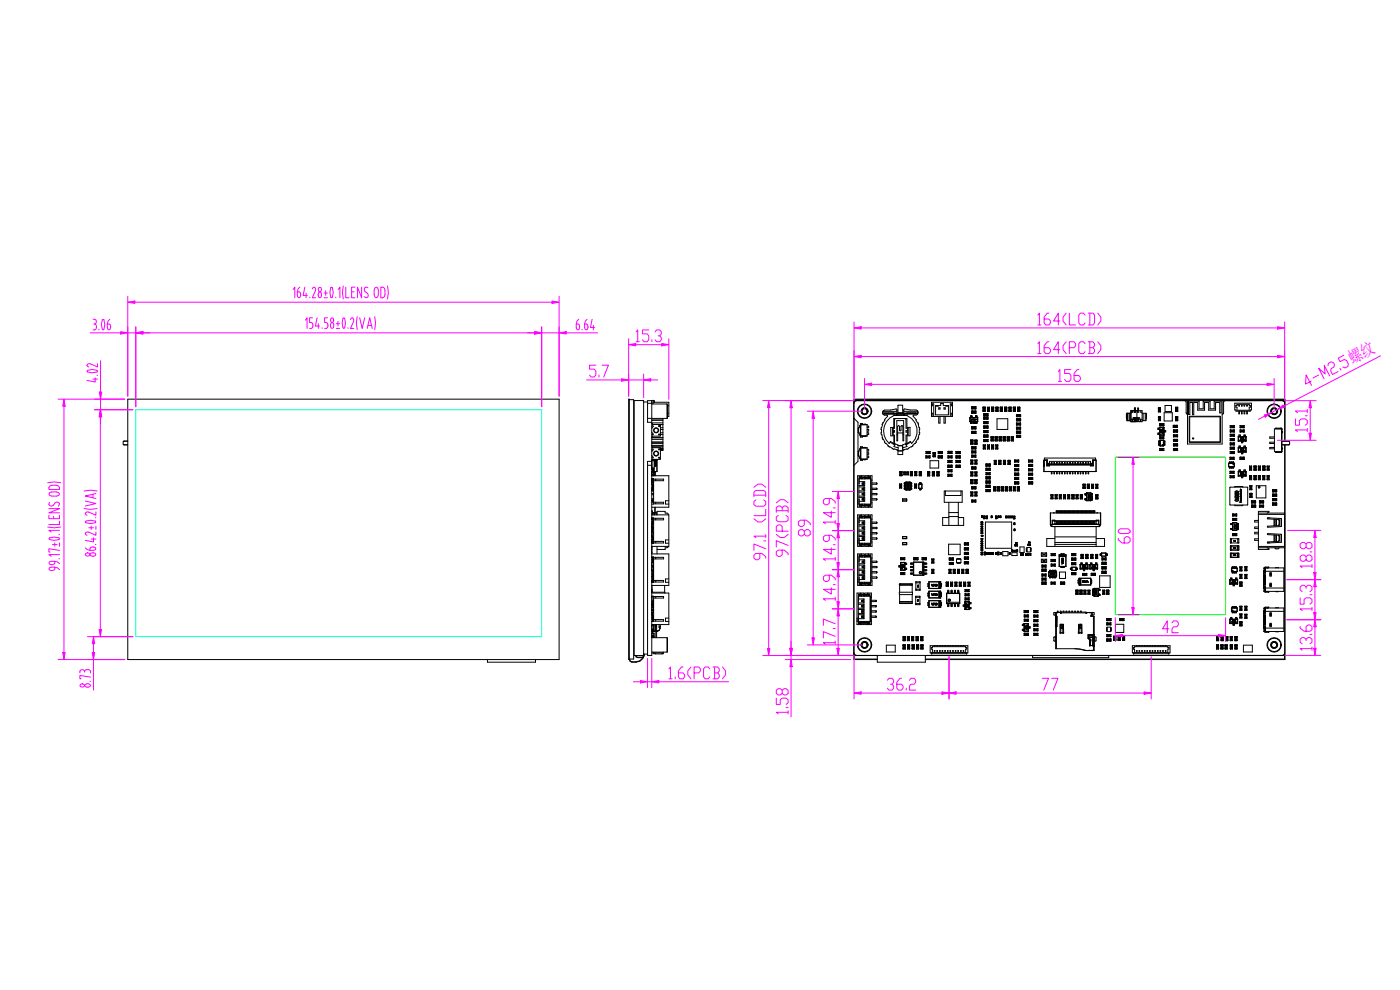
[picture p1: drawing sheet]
<svg xmlns="http://www.w3.org/2000/svg" width="297mm" height="210mm" viewBox="0 0 297 210" stroke-linecap="round" stroke-linejoin="round" font-family="sans-serif">
<defs><g id="words">
<text font-size="3.6" fill="#f0f" x="286.8" y="77.3" transform="rotate(-28 286.8 77.3)">螺纹</text>
</g></defs>
<!-- layer: 0 -->
<g fill="none" stroke="#000" stroke-width=".21">
<path d="M26.2 94.3h.9M26.2 93.6h.9M27.1 93.5h-.8l-.2 .2v.5l.2 .2h.8M27.1 84.7h91.5v55.2h-91.5zM133.4 84.7h.1v55.2h-.1zM133.5 84.8h.9v55h-.9M134.5 85h2v54.1h-2zM136.5 85.3h.9M137.4 88.7h.9M137.4 85.6h.9M138.3 96.6l.3 .5h-.3M138.3 91.7l.3 .4-.3 .1"/>
<path d="M138.3 90.4h.3l-.3 .5M138.3 95.3h.3l-.3 .5M138.3 94.8l.1 .2h1.7v2.4h-1.7v.3M138.3 89.8l.1 .2h2.2M138.3 99.6h.2v.4M138.3 99.4h.1M138.3 99.2h.1M138.3 99.1h.1M138.3 99h.1M138.3 98.9h.1M138.3 98.5h.1M138.3 98.3h.1"/>
<path d="M138.3 98.1h.1M138.3 94.6h2.3M138.3 94.5h2.3M138.3 94.1h2.3M138.3 93.8h2.3M138.3 93.2h2.3M138.3 92.9h2.3M138.3 92.8h2.3M138.3 89.7h2.3M138.3 89.1h2.3M138.3 88.8h3.2M138.3 85.7h3.2"/>
<path d="M138.3 98.7h.1M138.3 97.7h.5v1.6h-.5M138.3 98.7h-.9M138.3 84.9v54.1h-.9v-41.1h.9M138.3 99.3v.3M138.3 99.5h.4M138.3 97.7h.1M138.4 97.6h1M138.4 94.8h2.2M138.5 97.6v.1M138.5 99.8h.1M138.5 85.7v-.4h3.4v3h-.3"/>
<path d="M138.6 97.6h.1M138.7 97.6v.1M138.7 99.3v.5M138.7 99.8h-.2M138.7 97.6l-.2 .1M138.7 97.7h-.4M138.7 99.8h.1M138.7 99.5h.1M138.7 85.3v-.4l-1.3 .1v4.6h.9M138.7 85.2h.1M138.8 85.1v.2M138.8 85.1h.1"/>
<path d="M138.9 98.6h.1M138.9 98.6v.1M138.9 98.4h.1zM138.9 98.5h.1M138.9 98.8l.1-.1v.1M138.9 98.9h.1M138.9 99h.1M138.9 98.7l.1 .1M138.9 98.5v.1M138.9 98.8h.1M138.9 98.4v.1M138.9 98.1v.1"/>
<path d="M139 98.8h-.1M139 98h.1M139 98.9h-.1M139 98.6h.1M139 98.1l-.1 .1M139 98.1h.1M139 98.4h-.1M139 98.7l-.1 .1M139 98.5h.1M139 97.9l.2 .1-.1 .2M139 97.9l-.1 .1M139 98.8h.1"/>
<path d="M139 98.8l-.1 .1M139 98.4v.1M139 98.6h-.1M139 98.6v.2M139 98.9l-.1 .1M139 98.8v.1M139 98.9h.1M139 97.9l.1 .2-.1-.1M139 97.9h.1M139.1 98.2h.1M139.1 98.2h-.1M139.1 98.5v.2"/>
<path d="M139.1 98.7v.1M139.1 98.6h.1M139.1 98.5h.1M139.1 98.4h.1M139.1 98.7l.1 .1M139.1 98.7h.1M139.1 98.8h.1M139.2 98.8h.1M139.2 98.6h.1M139.2 97.9l-.2-.1v.2M139.2 97.9h.1M139.2 98.4v.1"/>
<path d="M139.2 98.4l-.1 .1M139.2 98.7h-.1M139.2 98.5h.1M139.2 97.9v.3h-.2M139.2 98.8h-.1M139.2 98.4h-.1M139.2 98.4h.1M139.2 98.5v.2M139.2 98.6h-.1M139.4 97.4v2.6M140 90l.1 2.5h-1.7l-.1 .2M140.1 95.5h.5"/>
<path d="M140.1 95.4h.5M140.1 95.3h.5M140.1 95.2h.5M140.1 95.1h.5M140.1 92.2h.5M140.1 91.8h.5M140.1 91.1h.5M140.1 90.7h.5M140.6 88.8v6.7h-.5M141.5 85.7l.1 .1v2.8l-.1 .2M141.5 85.7v3.1M141.6 87.7h.3"/>
<path d="M141.6 86.1h.3M181.2 85.4v-.4h91.3v.4M181.2 88.7v49.9M181.2 88.7l.8 .9v8.3l-.8 .8M181.2 85.4l.3-.3 .2-.1h69.6l.3 .2v2.3l.2 .3M181.2 85.4v3.3M181.2 85v-.2h91.3v.2M182.1 95.6v1.2M182.1 90.7v1.1M182.1 90.7h.4M182.1 95.6h.4M182.1 96.8h.4"/>
<path d="M182.1 91.8h.4M182.5 95h1.4v2.4h-1.4M182.5 95.2h-.1v.2h.1M182.5 90h1.4v2.5h-1.4M182.5 90.3h-.1v.2h.1M182.5 92h-.1v.3h.1M182.5 97h-.1v.2h.1M182.5 97.4h1.4M182.5 95h1.4M182.5 92.4h1.4M182.5 90.1h1.4M182.6 90v2.5"/>
<path d="M182.6 95v2.4M182.6 97.3h.1M182.6 92.4h.1M182.6 90.1h.1M182.9 87.2a.56 .56 0 0 0 .5 .6 .56 .56 0 0 0 .6-.5M182.9 87.2h.1M182.9 87.1l.2-.3 .4-.1 .3 .2 .2 .3M182.9 87.1v.1M182.9 86.8a.59 .59 0 0 1 .7-.1 .59 .59 0 0 1 .4 .5 .62 .62 0 0 0-.8-.6h.4l.4 .2 .1 .4-.1 .4-.4 .3-.6-.1-.2-.6zM183 95v-.2h-.5v2.9h.5v-.3M183 90v-.2h-.5v2.9h.5v-.2M183.2 97.4h.5"/>
<path d="M183.2 92.5h.5M183.7 95h-.5M183.7 90h-.5M183.9 95.3h.4v.4h-.4M183.9 91.8h.4v.4h-.4M183.9 91.1h.4v.3h-.4M183.9 90.4h.4v.3h-.4M183.9 96h.4v.4h-.4M183.9 96.7h.4v.4h-.4M184 87.3h.1M184 87.2v.1M187.3 89.7l-.4 1v1.1l.4 1.4 .1-.1 .5 1 .1-.1 .7 .8v-.1l.9 .6 .1-.1 .8 .3"/>
<path d="M187.3 89.7h.1M188.8 93.8l1 .6M189.4 91.3h.4v.4h-.4M189.5 90.8v.5M189.5 91.7v.6M189.5 90.8h-.1v1.5h.4v1.8M189.5 91.3v.4M189.6 87.6h.1M189.6 87.8v.3M189.6 88.1a3.6 3.6 0 0 0-1 6l.3-.5 1 .7-.3 .4 1 .3-.1 .5M189.8 94.1l.7 .3v.2h1M190 88.8l-.3 .3 .1 1.7h-.4"/>
<path d="M190.3 89.2h1.4v4.3h-.2v-3l-.1-.2-.3 .2v.7l-.1 .2-.2-.2v-.9l-.4 .2v3h-.1zM190.3 87.1l-.2 .2h-2.7v.5h2.8M190.3 87.6v-.7l-.2-.1-1.2 .2h-1.2a.58 .58 0 0 0-.3 .9l.7 .2 .2 .1-.7 .9-.3 .6M190.3 88l-.6 .1M190.4 92.2h-.1M191.4 85.9l-.9 .1v1.6M191.5 86v1.6M191.5 85.9l-.1 .1M191.5 94.5h-1M191.5 95.6h-1M191.5 95.7h-1M191.5 87.5h-1"/>
<path d="M191.5 91.8h-1.1M191.7 92.2h-.2M191.7 87.1l.2 .1h2.7v.6h-2.8M191.7 87.6v-.7l.2-.2 1.2 .3h1.2a.58 .58 0 0 1 .3 .9l-.7 .1-.2 .2 .7 .9 .2 .6h.1l.3 1h.1v1.2l-.3 1.3M191.7 87.7l.1 .3h-1.6l.1-.3M191.7 88l.6 .1h-2.6M191.9 88.8l.3 .3v1.7h.5M192.2 94.1h.2v-1.7h.7l-.1-1.7h-.6v-1.9h-2.8v1.9h-.6v1.8h.6v1.6h.2M192.2 94.1l-.7 .3v2h-1v-.9M192.4 87.6h1.9v.1h-6.6M192.4 87.7h.1M192.4 87.8v.4a3.6 3.6 0 0 1 1 5.9l-.3-.5-1 .7 .3 .4-.9 .3"/>
<path d="M192.5 90.8h.2v1.5h-.5v1.8M192.5 91.3v.4M192.5 90.8v.5M192.5 91.7v.6M192.7 91.3h-.5v.4h.5M193.2 93.8l-1 .6M194.1 94l-.5 .5 .1 .1-1 .5 .1 .1-1.3 .3v-1.1M194.2 94l-.1 .1M194.3 87.6h-6.6v.2l1.9-.1M194.7 93.1l-.5 1M194.8 93.1l-.1 .1M196.4 96.7h.9v.4h-.9z"/>
<path d="M196.4 96.7h.1M196.5 95.8h.8v.4h-.9zM196.5 97.1h-.1M196.5 96.7v.4M196.6 95.8v.4M196.7 96.9h.1M196.8 96.9h-.1M196.8 96.9h.1M196.8 96h.1M196.9 96.9h-.1M196.9 95.9l-.1 .1M196.9 96h.1"/>
<path d="M196.9 96h-.1M196.9 96.9h.1M197 96.9h-.1M197 96h.1M197 96.9h.1M197.2 96.7v.4M197.2 97.1h.1M197.2 96.7h.1M197.2 95.8v.4M197.3 97.7h1.8v1.6h-1.8zM197.3 95.8h.1M197.3 96.2h.1"/>
<path d="M197.6 85.3h4.5v3h-4.5zM197.6 86.1h.2v-.4h.3v2.4h-.2v-.4h-.3M197.9 96v.9M197.9 96.9h.5M197.9 96.7h.5M197.9 96.2h.5M197.9 96h.5M198.1 96.5h.1M198.1 96.3h.1M198.2 96.3l-.1 .1M198.2 96.3h.1M198.2 96.3h-.1"/>
<path d="M198.2 96.5h.1M198.2 96.5h-.1M198.2 96.6h-.1M198.2 96.5l-.1 .1M198.2 96.3v.1M198.2 96.4l-.1 .1M198.2 96.5v.1M198.4 96v.9M198.4 96.9h.1M198.4 96h.1M198.5 86h1.1v-.4h.5v.4h1.1v2h-2.7zM199 86v.2h-.5"/>
<path d="M199 96.7h.9M199 96.2h.9M199 95.8h.9M199 96.7v.4M199 97.1h.9M199 96.7h.1M199.1 95.8h-.1M199.1 96.2h-.1M199.1 95.8v.4M199.1 86.5h.3v.3h-.3zM199.1 88.3v1.4h.3v-1.4M199.2 96.7v.4"/>
<path d="M199.2 95.8v.4M199.3 96h.1M199.3 96.9h.1M199.4 96h-.1M199.4 95.9l-.1 .1M199.4 96.9h-.1M199.4 96h.1M199.4 96.8l-.1 .1M199.4 95.9h.1M199.4 95.9v.1M199.4 96.9h.1M199.4 96.9v.1"/>
<path d="M199.4 96.8v.1M199.4 96v.1M199.5 96.9h.1M199.5 96.9h-.1M199.5 97h-.1M199.5 96.9v.1M199.5 96l-.1 .1M199.5 96h.1M199.5 95.9v.1M199.6 96.8l-.1 .2M199.6 96h-.1M199.6 96h.1"/>
<path d="M199.6 95.9l-.1 .1M199.6 96.9h.1M199.6 96l-.1 .1M199.6 96v.1M199.7 95.9l-.1 .1M199.8 96.7v.4M199.8 95.8v.4M199.9 95.8v.4M199.9 97.1h.1M199.9 97.1h-.9M199.9 96.7v.4M199.9 96.2h.1"/>
<path d="M199.9 95.8h.1M200.3 86.5h.2v.3h-.2zM200.3 88.3v1.4h.2v-1.4M200.7 86v.2h.5M201.1 99.1h.9M201.1 98.7h.9M201.1 98.7v.4M201.1 99.6h.8l.1 .5h-.9zM201.1 97.7h.8l.1 .4h-.9zM201.1 97.7h.1M201.1 99.6v.1M201.1 95.7h.9v.5h-.9z"/>
<path d="M201.1 96.2h.1M201.1 95.8h.1M201.1 96.7h.9v.4h-.9zM201.1 97.1h.1M201.1 96.7h.1M201.2 98.1h-.1M201.2 97.7v.4M201.2 99.6v.5M201.2 95.7v.5M201.2 96.7v.4M201.2 98.7v.4M201.4 98.9h.1"/>
<path d="M201.4 96.9h.1M201.4 97.9h.1M201.4 99.8v.1M201.5 99.8h.1M201.4 96h.1M201.5 98.9h-.1M201.5 96.9h-.1M201.5 95.9l-.1 .1M201.5 98.9h.1M201.5 95.9v.1M201.5 97.9h.1M201.5 98.8l-.1 .1"/>
<path d="M201.5 96.9h.1M201.5 99.9h.1M201.5 97.8v.1M201.5 96h.1M201.5 99.8v.1M201.6 95.9l-.1 .1M201.6 99.8h-.1M201.6 97.8l-.1 .1M201.6 98.9h-.1M201.6 98.8l-.1 .1M201.6 96h-.1M201.6 96h.1"/>
<path d="M201.6 95.9v.1M201.6 96.9h.1M201.6 97.9h.1M201.6 99.8l-.1 .1M201.6 98.9h.1M201.6 96.9h-.1M201.6 98.8v.1M201.6 99.9h.1M201.6 99.8h.1M201.6 99.8v.1M201.7 99.8l-.1 .1M201.7 96h-.1"/>
<path d="M201.7 96.9h-.1M201.7 98.9h-.1M201.7 98.9h.1M201.7 98.8v.1M201.8 98.7v.4M201.8 97.7h.1M201.8 97.7v.4M201.8 99.6v.5M201.8 98.1h.1M201.8 95.7v.5M201.8 96.2h.2M201.8 95.8h.2"/>
<path d="M201.8 96.7v.4M201.8 97.1h.2M201.8 96.7h.2M202 98.7v.4M202 99.1h.1M202 98.7h.1M202.1 86.1h-.2v-.4h-.3v2.4h.2v-.4h.3M202.8 99.1h.9M202.8 98.7h.9M202.8 98.1h.9M202.8 97.1h.9M202.8 96.7h.9"/>
<path d="M202.8 96.2h.9M202.8 95.8h.9M202.8 97.7h.9M202.8 97.7h.2v.4M202.8 96.7h.1M202.8 95.8v.4M202.8 96.7v.4M202.8 97.7v.4M202.8 98.7v.4M202.8 98.7h.1M202.8 98.1h.1M202.8 99.1h.1"/>
<path d="M202.8 95.8h.1M202.8 96.2h.1M203 95.8v.4M203 96.7v.4M203 98.7v.4M203 96.7h.5M203.1 98.9h.1M203.1 96h.1M203.1 96.9h.1M203.1 97.9h.1M203.1 97.9v.1M203.1 97.8v.1"/>
<path d="M203.1 95.9v.1M203.1 96.9v.1M203.1 95.9h.1M203.2 96.9h.1M203.2 96.9l-.1 .1M203.2 98.9h-.1M203.2 97.9h-.1M203.2 96h-.1M203.2 97.8l-.1 .1M203.2 95.9l-.1 .1M203.2 96v.1M203.2 97.8v.1"/>
<path d="M203.2 97.9h.1M203.2 98.9v.1zM203.2 95.9v.1M203.2 96.9v.1M203.2 96h.1M203.3 96.9l-.1 .1M203.3 97.8l-.1 .1M203.3 98.9h-.1M203.3 95.9l-.1 .1M203.3 98.9h.1M203.3 97.9h.1M203.3 97h.1"/>
<path d="M203.3 96h.1M203.3 97.8v.1M203.3 95.9v.1M203.3 96.9h.1M203.3 98.9v.1M203.3 96v.1M203.3 96.9v.1M203.4 97.8l-.1 .1M203.4 98.9h.1M203.4 98.9h-.1M203.4 95.9l-.1 .1M203.4 96h.1"/>
<path d="M203.4 96.9v.1M203.4 98.9v.1M203.4 97.9h.1M203.4 97.8l-.1 .2 .1-.1M203.4 95.9v.1M203.4 96.9l-.1 .1M203.4 96.9h.1M203.5 95.8v.4M203.5 96.7v.4M203.5 98.7v.4M203.7 97.7h-.2v.4M203.7 95.8v.4"/>
<path d="M203.7 96.7v.4M203.7 97.7v.4M203.7 98.7v.4M203.7 98.7h.1M203.7 99.1h.1M203.7 98.1h.1M203.7 96.7h.1M203.7 95.8h.1M203.7 96.2h.1M205.8 89.5h1.6M205.8 88.6v.9M205.8 88.6v.8h1.6"/>
<path d="M205.8 88.6h1.6M205.8 88.6h.1M205.9 94.2h.5M205.9 93.5h.5M205.9 94h.5M205.9 93.3h.5M205.9 89.5l.1 .3M205.9 88.5h.3M205.9 88.4h.3M205.9 97.6h.5v.9l-.5-.1zM205.9 98.3h.5M205.9 97.7h.5"/>
<path d="M206 89.7h.2M206 89.6h.2M206 88.3h.2M206 88.2h-.1M206 88.2v.4M206 89.8h.2M206 88.2h.2M206 89.8h-.1M206 88.3h-.1M206 89.7h-.1M206 89.6h-.1M206 93.3v.9"/>
<path d="M206 94.2h-.1M206 93.3h-.1M206 93.5v.5M206 97.6v.1M206 98.3v.1M206.1 89h.1M206.1 93.6h.1M206.1 93.8h.1M206.1 99.5h.9M206.1 91.5h.9M206.1 91h.9M206.1 90.5h.9"/>
<path d="M206.1 87.2h.9M206.1 86.7h.9M206.1 86.3h.9M206.1 94.8h.9M206.1 95.2h.9M206.1 98h.1M206.2 98h-.1M206.2 93.6l-.1 .1M206.2 99l.8 .1v.4M206.2 99h.8v.5M206.2 87.6h.8M206.2 86.3v.4"/>
<path d="M206.2 87.2v.4M206.2 90.5v.5M206.2 91.5v.5M206.2 99v.5M206.2 92h.8M206.2 91h-.1M206.2 99.5h-.1M206.2 91.5h-.1M206.2 90.5h-.1M206.2 87.2h-.1M206.2 86.3h-.1M206.2 86.7h-.1"/>
<path d="M206.2 93.6h.1M206.2 94.8v.4M206.2 95.2h-.1M206.2 94.8h-.1M206.2 88.9l-.1 .1M206.2 93.8h.1M206.2 93.7h.1M206.2 93.9h.1M206.2 93.9h-.1M206.2 89l-.1 .1M206.2 89.1h-.1M206.2 88.2v.4"/>
<path d="M206.2 98.1h.1M206.2 98.1h-.1M206.2 93.8h-.1M206.2 95.6h.8v.5h-.9zM206.2 96.5h.8v.5h-.9zM206.2 95.7h.1M206.2 97h.1M206.2 96.6h.1M206.2 96.1h.1M206.2 89.8h.1M206.2 89.5v.3M206.2 88.2h.1"/>
<path d="M206.2 88.3h.1M206.2 89.7h.1M206.2 89.6h.1M206.2 89h-.1M206.2 97.9h-.1M206.2 98l-.1 .1M206.2 98h.1M206.2 89h.1M206.2 88.9v.1M206.2 93.7h-.1M206.2 97.9h.1M206.2 98v.1"/>
<path d="M206.2 93.7v.1M206.2 89v.1M206.3 89h.1M206.3 95.6v.5M206.3 96.5v.5M206.3 86.3v.4M206.3 87.2v.4M206.3 90.5v.5M206.3 91.5v.5M206.3 99v.5M206.3 91.5h.6M206.3 94.8v.4"/>
<path d="M206.3 88.9v.1M206.4 97.6v.1M206.4 98.3v.1M206.4 88.9l-.2 .2M206.4 89l-.1 .1M206.4 93.3v.9M206.4 88.9h.1M206.4 86.5h.1M206.4 87.4h.1M206.4 90.8h.1M206.4 91.7h.1M206.4 99.3h.1"/>
<path d="M206.5 94.9l-.1 .1M206.5 87.5h-.1M206.5 99.3h-.1M206.5 90.7h-.1M206.5 90.8h-.1M206.5 91.7h-.1M206.5 86.5h-.1M206.5 99.2l-.1 .1M206.5 99.3h.1M206.5 87.4h.1M206.5 91.7l-.1 .1M206.5 87.4h-.1"/>
<path d="M206.5 90.7l-.1 .1M206.5 86.5h.1M206.5 90.8h.1M206.5 91.7h.1M206.5 95.9h.1M206.5 96.8h.1M206.5 89.5v.3M206.5 90.7h.1M206.5 94.9v.1M206.5 99.2v.1M206.5 89.7h.2M206.5 89.6h.2"/>
<path d="M206.5 89.8h.2M206.5 89.8h.1M206.5 89.6h.1M206.5 89.7h.1M206.5 88.9v.2v-.2M206.5 95.8v.1M206.5 96.7v.1M206.5 91.8h.1M206.5 87.4v.1M206.5 94.9h.1M206.5 95.8h.1M206.5 95h.1"/>
<path d="M206.5 91.7v.1M206.5 86.5v.1M206.6 95.8l-.1 .1M206.6 96.7l-.1 .1M206.6 88.9h.1M206.6 88.9h-.2M206.6 95h.1M206.6 87.4h-.1M206.6 99.2l-.1 .1M206.6 95h-.1M206.6 96.7v.1M206.6 89h.1"/>
<path d="M206.6 94.9l-.1 .1M206.6 90.7l-.1 .1M206.6 87.4l-.1 .1M206.6 86.5l-.1 .1M206.6 99.3h-.1M206.6 95.9h-.1M206.6 96.8h-.1M206.6 96.8h.1M206.6 95.9h.1M206.6 99.3h.1M206.6 91.8h.1M206.6 86.5h.1"/>
<path d="M206.6 95.8v.1M206.6 90.7h-.1M206.6 91.7h-.1M206.6 87.4h.1M206.6 99.2v.1M206.6 89l.1 .1M206.6 96.7h.1M206.6 95.8h.1M206.6 91.7h.1M206.6 90.7v.1M206.6 90.8h.1M206.6 87.5h.1"/>
<path d="M206.6 86.5v.1M206.6 90.7h.1M206.6 94.9v.1M206.6 90.7l.1 .1M206.6 99.2l.1 .1M206.7 99.2l-.1 .1M206.7 91.7h-.1M206.7 86.5h-.1M206.7 90.7l-.1 .1M206.7 87.4h-.1M206.7 99.3h-.1M206.7 90.8h-.1"/>
<path d="M206.7 87.4l-.1 .1M206.7 90.8h.1M206.7 91.7l-.1 .1M206.7 87.4h.1M206.7 86.5l-.1 .1M206.7 95h-.1M206.7 91.7v.1M206.7 86.5v.1M206.7 99.3h.1M206.7 89.1h.1M206.7 89h-.1M206.7 96.7v.1"/>
<path d="M206.7 95h.1M206.7 89.5v.3M206.7 89.8h.1M206.7 89.6h.1M206.7 89.7h.1M206.7 96.8h.1M206.7 89h.1M206.7 95.9h.1M206.7 95.8h.1M206.7 94.9v.1M206.7 90.7v.1M206.7 87.4v.1"/>
<path d="M206.7 89v.1M206.8 95h-.1M206.8 90.8h-.1M206.8 91.7l-.1 .1M206.8 87.4l-.1 .1M206.8 87.4h-.1M206.8 86.5l-.1 .1M206.8 99.3h-.1M206.8 89.1h-.1M206.8 89l-.1 .1M206.8 88.9l-.1 .1M206.8 89h.1"/>
<path d="M206.8 94.1h.5M206.8 93.4v.8M206.8 94.2h.5M206.8 93.5h.5M206.8 93.4h.5M206.8 88.9v.1M206.8 97.6h.5v.9l-.5-.1zM206.8 98.3h.5M206.8 97.7h.5M206.8 89v.1M206.8 89h.2M206.8 97.6v.1"/>
<path d="M206.8 98.3v.1M206.9 86.3v.4M206.9 87.2v.4M206.9 90.5v.5M206.9 91.5v.5M206.9 99v.5M206.9 94.8v.4M206.9 95.6v.5M206.9 96.5v.5M206.9 96.1h.1M206.9 97h.1M207 89h.1"/>
<path d="M207 93.6v.1M207 93.8h.1M207 95.6l-.1 .1M207 96.5l-.1 .1M207 89.5v.3M207 88.5h.2M207 88.4h.2M207 98.1h.1M207 93.7h.1M207 98h.1M207 89.7h.2M207 89.6h.2"/>
<path d="M207 88.3h.2M207 88.2v.4M207 89.8h.2M207 88.2h.2M207 89.8h.1M207 88.2h.1M207 89.6h.1M207 89.7h.1M207 88.3h.1M207 89v.1M207 93.9h.1M207 93.8v.1"/>
<path d="M207 93.7v.1M207 93.9v.1M207 87.2v.4M207 90.5v.5M207 91.5v.5M207 86.3v.4M207 91.5v.4M207 91.9l-.9 .1M207 87.6h-.9M207 99v.1M207 91.9v.1M207 87.6h.1"/>
<path d="M207 94.8v.4M207 97.9h.1M207 93.6h.1M207.1 98h-.1M207.1 98h.1M207.1 93.9h-.1M207.1 88.9l-.1 .1M207.1 88.9h.1M207.1 93.8h-.1M207.1 93.6l-.1 .1M207.1 93.8l-.1 .1M207.1 93.7v.1"/>
<path d="M207.1 93.8v.1M207.1 97.9h-.1M207.1 93.7h-.1M207.1 89l-.1 .1M207.1 93.7l-.1 .1M207.1 93.9l-.1 .1M207.1 93.7h.1M207.1 98.1h.1M207.2 88.2v.4M207.2 89.5v.3M207.2 89.8h.1M207.2 88.2h.1"/>
<path d="M207.2 89.6h.1M207.2 89.7h.1M207.2 88.3h.1M207.2 97.6v.1M207.2 98.3v.1M207.2 93.4v.8M207.3 94.2h-.1M207.3 93.4h-.1M207.4 88.6v.8M207.4 89.4h.1M207.4 88.6h-1.6v.8M207.4 88.6h.1"/>
<path d="M207.4 88.6v.9M208.5 87.2h.5M208.5 87.1h.5M208.5 86.5h.5M208.6 86.4v.9M208.6 86.4h.4v.8M208.6 87.2l-.1 .1M208.6 86.5v.6M208.6 94.4h.1M208.6 94.4h.4v.8h-.4zM208.6 95.1h.4M208.6 94.5h.4"/>
<path d="M208.6 95.2h.1M208.7 87.7h.9M208.7 92.7h.9M208.7 89.8h.9M208.7 92.3h.9M208.7 91.3h.9M208.7 90.8h.9M208.7 93.7h.9M208.7 93.2h.9M208.7 91.8h.9M208.7 90.4h.9M208.7 89.4h.9"/>
<path d="M208.7 88.9h.9M208.7 88.5h.9M208.7 87.7v.5M208.7 87.7h.1M208.7 93.7h.1M208.7 90.8h.1M208.7 91.3h.1M208.7 88.5v.4M208.7 89.4v.5M208.7 90.4v.4M208.7 91.3v.5M208.7 92.3v.4"/>
<path d="M208.7 93.2v.5M208.7 88.9h.1M208.7 88.5h.1M208.7 89.4h.1M208.7 93.2h.1M208.7 89.8v.1M208.7 91.8h.1M208.7 92.7h.1M208.7 92.3h.1M208.7 90.4h.1M208.7 86.8h.1M208.7 86.7v.1"/>
<path d="M208.8 86.9l-.1 .1M208.8 86.9h.1M208.8 86.9h-.1M208.8 86.7h-.1M208.8 86.9v.1M208.8 94.7h.1M208.8 86.8h-.1M208.8 86.8l-.1 .1M208.8 86.7h.1M208.8 86.6l-.1 .1M208.8 87h.1M208.8 86.8h.1"/>
<path d="M208.8 86.7v.1M208.8 94.8v.1M208.8 94.9h.1M208.8 94.8h.1M208.8 86.8v.1M208.9 87.7v.5h-.2M208.9 88.5v.4M208.9 89.4v.5M208.9 90.4v.4M208.9 91.3v.5M208.9 92.3v.4M208.9 93.2v.5"/>
<path d="M209 87.9h.1M209 93.4h.1M209 90.6h.1M209 88.7h.1M209 86.4h.1M209 94.4h.1M209 95.2h.1M209 87.9v.1M209 89.6h.1M209 89.6v.1M209 92.4v.1M209 92.5h.1"/>
<path d="M209 91.5h.1M209 91.5v.1M209.1 93.4l-.1 .1M209.1 92.5h-.1M209.1 92.4l-.1 .1M209.1 90.5l-.1 .1M209.1 88.6l-.1 .1M209.1 89.6l-.1 .1M209.1 89.6h-.1M209.1 91.5l-.1 .1M209.1 91.5h-.1M209.1 87.9v.1"/>
<path d="M209.1 93.4v.1M209.1 92.5h.1M209.1 90.6h.1M209.1 88.7h.1M209.1 89.6v.1M209.1 91.5v.1M209.1 93.4h.1M209.1 91.5h.1M209.1 88h.1M209.1 93.5h.1M209.1 89.7h.1M209.1 91.6h.1"/>
<path d="M209.1 87.9h.1M209.1 92.4v.1M209.1 90.5v.1M209.1 88.6v.1M209.1 89.6h.1M209.1 88.6h.1M209.2 99.8h.9M209.2 98.4h.9M209.2 99.3h.9M209.2 98.9h.9M209.2 87.9h-.1M209.2 87.9h.1"/>
<path d="M209.2 98.4v.5M209.2 99.3v.5M209.2 99.3h.1M209.2 98.4h.1M209.2 99.8h.1M209.2 98.9h.1M209.2 89.6v.1M209.2 91.5v.1M209.2 93.4l-.1 .1M209.2 93.4h.1M209.2 92.5h.1M209.2 92.4v.1"/>
<path d="M209.2 90.5v.1M209.2 88.7h-.1M209.2 88.6v.1M209.2 91.5h.1M209.2 93.4v.1M209.2 90.5v.1zM209.2 93.4h-.1M209.2 92.4l-.1 .1M209.2 90.6h.1M209.2 88.7h.1M209.2 89.6l-.1 .1M209.2 91.5h-.1"/>
<path d="M209.2 88h.1M209.3 87.9h.1M209.3 88.7h.1M209.3 89.6h.1M209.3 90.6h.1M209.3 91.5h.1M209.3 92.5h.1M209.3 93.4h.1M209.3 87.9l-.1 .1M209.3 88h-.1M209.3 92.5h-.1M209.3 93.4l-.1 .1"/>
<path d="M209.3 91.5l-.2 .1M209.3 90.6h-.1M209.3 89.6h-.1M209.3 88.7h-.1M209.3 93.5h.1M209.3 89.7h.1M209.3 91.6h.1M209.3 90.5v.1M209.3 89.6v.1M209.3 93.4h-.1M209.3 92.4l-.1 .1M209.3 88.6l-.1 .1"/>
<path d="M209.3 91.5h-.1M209.3 87.9v.1M209.3 88h.1M209.3 88.6v.1M209.3 98.4v.5M209.3 99.3v.5M209.4 87.7v.5h.2M209.4 88.5v.4M209.4 89.4v.5M209.4 90.4v.4M209.4 91.3v.5M209.4 92.3v.4"/>
<path d="M209.4 93.2v.5M209.5 94.4h.1M209.5 94.4h.4v.8h-.4zM209.5 95.1h.4M209.5 94.5h.4M209.5 95.2h.1M209.5 87.3h.4M209.5 87.1h.4M209.5 86.6h.4M209.5 86.4h.4M209.5 99.5h-.1M209.5 99.5h.1"/>
<path d="M209.5 98.6h.1M209.5 86.4v.9M209.5 86.4h.1M209.5 98.6h-.1M209.5 99.5v.1M209.5 98.6v.1M209.6 99.6h-.1M209.6 98.7h-.1M209.6 98.6l-.1 .1M209.6 88.5v.4M209.6 89.4v.5M209.6 90.4v.4"/>
<path d="M209.6 91.3v.5M209.6 92.3v.4M209.6 93.2v.5M209.6 99.5h-.1M209.6 98.6h-.1M209.6 87.7v.5M209.6 88.2h-.9M209.6 88.2h.1M209.6 88.9h.1M209.6 91.8h.1M209.6 91.3h.1M209.6 93.2h.1"/>
<path d="M209.6 90.8h.1M209.6 89.4h.1M209.6 89.8v.1M209.6 90.4h.1M209.6 93.7h.1M209.6 92.7h.1M209.6 92.3h.1M209.6 88.5h.1M209.6 99.5h.1M209.6 98.6h.1M209.6 99.5l-.1 .1M209.6 99.6h.1"/>
<path d="M209.6 98.7h.1M209.6 98.6v.1M209.6 99.5v.1M209.7 86.9v.1M209.7 98.6h.1M209.7 86.8h.1M209.7 86.9h.1M209.7 86.7h.1M209.7 94.9h.1M209.7 94.7v.1M209.7 87h.1M209.7 94.8h.1"/>
<path d="M209.7 99.5l-.1 .1M209.7 99.5h.1M209.7 94.7h.1M209.7 94.8v.1M209.7 86.8v.1M209.7 99.6h.1M209.7 98.7h.1M209.7 98.6v.1M209.7 99.5v.1M209.8 86.8l-.1 .1M209.8 86.8h-.1M209.8 87h-.1"/>
<path d="M209.8 86.9l-.1 .1M209.8 99.5h-.1M209.8 98.6h-.1M209.8 99.6h-.1M209.8 98.7h-.1M209.8 99.5h.1M209.8 98.6h.1M209.9 95.1v.1M209.9 98.4v.5M209.9 99.3v.5M209.9 86.4v.9M209.9 94.4v.1"/>
<path d="M209.9 86.4h.1M210.1 98.4v.5M210.1 99.3v.5M210.2 92.8h.5M210.2 92.6v.9M210.2 93.5h.5M210.2 93.4h.5M210.2 92.6h.5M210.3 86.4v.8M210.3 86.4h.5v.8M210.3 87.2h.5M210.3 87.1h.5"/>
<path d="M210.3 86.5h.5M210.4 94.4v.1M210.4 94.4h.4v.8h-.4zM210.4 95.1h.4M210.4 94.5h.4M210.4 86.4l-.1 .9M210.4 86.4h.4v.8M210.4 86.4h-.1M210.4 95.1v.1M210.4 93.2h.1M210.4 93.1h.1M210.5 92.9l-.1 .1"/>
<path d="M210.5 92.9h-.1M210.5 92.9h.1M210.5 93.1h.1M210.5 93l-.1 .1M210.5 93v.1M210.5 93h-.1M210.5 93h.1M210.5 86.6v.1M210.5 86.8h.1M210.5 86.8l.1 .1M210.5 86.8v.1M210.5 86.7h.1"/>
<path d="M210.6 94.7h.1M210.6 94.7l-.1 .1M210.6 86.7h-.1M210.6 86.7h.1M210.6 86.9h.1M210.6 94.9h.1M210.6 86.7l-.1 .1M210.6 86.9l-.1 .1M210.6 86.9v.1M210.6 86.9h-.1M210.6 94.8l-.1 .1M210.6 94.8h.1"/>
<path d="M210.6 86.8v.1M210.6 86.8h.1M210.6 94.8v.1M210.6 86.7v.1M210.6 94.7v.1M210.7 92.8v.6M210.7 92.6v.9M210.7 93.5h.1M210.7 92.6h.1M210.8 95.1v.1M210.8 94.4v.1M210.8 86.4h.1"/>
<path d="M210.9 97.6h.5v.9h-.5zM210.9 98.5h.1M210.9 98.4h.5M210.9 97.7h.1M210.9 97.8h.5M211.1 92.6v.2h.5M211.1 92.6v.9M211.1 93.5h.5M211.1 92.6h.5M211.1 98.1l.1 .1M211.1 98v.1M211.1 98.2h.1"/>
<path d="M211.2 98h-.1M211.2 98v.1M211.2 98.1h-.1M211.2 98.1l-.1 .1M211.2 98h.1M211.2 98.2h.1M211.2 98.1h.1M211.2 94.4h.1M211.2 94.4h.5v.8h-.5zM211.2 95.1h.5M211.2 94.5h.5M211.2 95.2h.1"/>
<path d="M211.3 87.2h.4M211.3 87.1h.4M211.3 86.5h.4M211.3 86.4v.9M211.3 86.4h.4M211.3 87.2v.1M211.3 92.9h.1M211.3 93.1h.1M211.3 92.9v.1M211.3 93h.1M211.3 93v.1M211.3 93.2h.1"/>
<path d="M211.3 93.1v.1M211.3 98.5h.1M211.3 97.7h.1M211.4 93.2h-.1M211.4 93h-.1M211.4 93l-.1 .1M211.4 93.1h-.1M211.4 93.1h.1M211.4 92.9v.1M211.4 92.9h-.1M211.4 94.8h.1M211.4 94.7h.1"/>
<path d="M211.4 94.8v.1M211.4 94.9h.1M211.4 94.8l.1 .1M211.5 86.6l-.1 .1M211.5 86.8h.1M211.5 86.8l-.1 .1M211.5 86.7h.1M211.5 86.7h-.1M211.5 94.9h-.1M211.5 94.7h.1M211.5 94.8v.1M211.5 86.6v.1"/>
<path d="M211.5 86.9h.1M211.5 86.7l-.1 .1M211.5 86.9h-.1M211.5 86.8v.1M211.5 88.8h2.3v2.3h-2.3zM211.5 92.6v.9M211.5 86.7v.1M211.5 86.9v.1M211.6 92.6h-.1M211.6 93.4h-.5v.1M211.6 93.5h-.1M211.7 94.4h.1"/>
<path d="M211.7 95.2h.1M211.7 86.4v.9M211.7 87.2v.1M211.9 98.5h.4M211.9 98.4h.4v.1M211.9 97.7h.4M211.9 98.5h.1M211.9 97.6v.9M211.9 97.6v.1M212 92.8h.4M212 93.5h.4M212 93.4h.4"/>
<path d="M212 92.6h.4M212 92.6h.1M212 92.6v.9M212 93.5h.1M212.1 98.2h.1M212.1 98h.1M212.1 98.2v.1M212.1 98.1h.1M212.1 98.1v.1M212.1 97.9v.1M212.1 98v.1M212.2 93.1h.1"/>
<path d="M212.2 93.1h-.1M212.2 98.2h-.1M212.2 93h.1M212.2 98.1l-.1 .1M212.2 97.9l-.1 .1M212.2 98h-.1M212.2 98l-.1 .1M212.2 98.1h-.1M212.2 92.9v.1M212.2 92.9h-.1M212.2 92.9h.1M212.2 93l-.1 .1"/>
<path d="M212.2 93.2h.1M212.2 93.2h-.1M212.2 93h-.1M212.2 93.1l-.1 .1M212.2 87.2h.5M212.2 87.1h.5M212.2 86.5h.5M212.2 86.4v.9M212.2 86.4h.4l.1 .8M212.2 86.4h.5v.8M212.2 87.2v.1M212.2 93v.1"/>
<path d="M212.3 97.6v.9M212.3 97.7v.1h-.4M212.4 86.6v.1M212.4 86.8h.1M212.4 86.8v.1M212.4 86.7h.1M212.4 92.6v.9M212.4 86.9h.1M212.4 93.5h.1M212.4 92.6h.1M212.5 86.9h-.1M212.5 86.7h-.1"/>
<path d="M212.5 86.8h-.1M212.5 86.7l-.1 .1M212.5 86.9l-.1 .1M212.5 86.8v.1M212.7 86.4h-.1M212.8 92.8h.5M212.8 93.5h.5M212.8 93.4h.5M212.8 92.6h.5M212.8 92.6v.9M212.8 92.6h.1M212.8 93.5h.1"/>
<path d="M212.9 98.5h.4M212.9 98.4h.4M212.9 97.7h.4M212.9 97.8h.4M212.9 97.6v.9M212.9 98.5h.1M212.9 97.6v.1M213 93v.1M213 93.1h.1M213 93h.1M213 92.9l.1 .1M213 92.9h.1"/>
<path d="M213.1 93.2h.1M213 98.2h.1M213.1 93.1h-.1M213.1 98l-.1 .1M213.1 92.9h-.1M213.1 98h-.1M213.1 98.2h.1M213.1 98.2l-.1 .1M213.1 92.9h.1M213.1 92.9v.1M213.1 93.1h.1M213.1 93.2h-.1"/>
<path d="M213.1 98.2h-.1M213.1 98.1h.1M213.1 93l-.1 .1M213.1 98h.1M213.1 97.9h.1M213.1 98v.1M213.1 86.4v.1h.5M213.1 87.2h.5M213.1 86.4v.9M213.1 86.4h.5M213.1 86.4h.1M213.2 97.9l-.2 .1"/>
<path d="M213.2 98.1l-.1 .1M213.2 98l-.1 .1M213.2 98.1h-.1M213.2 98h-.1M213.2 98.2l-.1 .1M213.2 98.2h-.1M213.3 92.6v.9M213.3 92.6h.1M213.3 93.5h.1M213.3 97.6v.9M213.3 86.8h.1M213.3 86.8v.1"/>
<path d="M213.3 98.5h.1M213.3 97.6v.1M213.3 86.7h.1M213.3 86.6v.1M213.3 86.9h.1M213.3 86.7v.1M213.3 86.9v.1M213.4 86.8l-.1 .1M213.4 86.7h.1M213.4 86.7h-.1M213.4 86.8h.1M213.4 86.8h-.1"/>
<path d="M213.4 86.7l-.1 .1M213.4 86.9h.1M213.4 86.8v.1M213.6 86.4v.9M213.6 87.1h-.5v.1M213.6 86.4h-.5M213.6 87.2v.1M213.7 92.8h.4M213.7 93.5h.4M213.7 93.4h.4M213.7 92.6h.4M213.7 92.6v.9"/>
<path d="M213.7 93.5h.1M213.7 92.6h.1M213.8 98.5h.5M213.8 98.4h.5M213.8 97.7h.5M213.8 97.8h.5M213.9 93.1h.1M213.9 98.5h-.1M213.9 97.6v.9M213.9 97.6l-.1 .1M213.9 92.9l-.1 .1M213.9 97.8v.6"/>
<path d="M213.9 92.9v.1M213.9 92.9h.1M213.9 92.9h-.1M213.9 93l-.1 .1M213.9 93.2h-.1M213.9 93.2h.1M213.9 93v.1M213.9 93h-.1M214 98v.1M214 87.2h.5M214 87.1h.5M214 86.5h.5"/>
<path d="M214.1 86.4v.9M214.1 86.4h.4M214.1 87.2l-.1 .1M214.1 98.2h-.1M214.1 98.2h.1M214.1 98h-.1M214.1 98.1v.1M214.1 98.1h-.1M214.1 97.9l-.1 .1M214.1 98v.1M214.1 92.6v.9M214.1 98.1h.1"/>
<path d="M214.1 93.5h.1M214.1 92.6h.1M214.1 97.9v.1M214.2 86.6v.1M214.2 86.8h.1M214.2 86.8l.1 .1M214.2 86.7h.1M214.3 86.7h.1M214.3 86.6l-.1 .1M214.3 86.9h.1M214.3 86.7l-.1 .1M214.3 86.9l-.1 .1"/>
<path d="M214.3 86.7v.1M214.3 86.8l-.1 .1M214.3 97.6v.9M214.3 97.7v.8M214.3 86.8v.1M214.3 86.8h.1M214.3 86.9v.1M214.5 86.4v.9M214.5 87.2v.1M214.5 93.4h.5v.1M214.5 93.5h.5M214.5 92.6h.5"/>
<path d="M214.5 92.6v.9M214.5 93.5h.1M214.5 92.6h.1M214.7 92.9h.1M214.7 93.1h.1M214.7 92.9l.1 .1M214.7 93h.1M214.7 93.2h.1M214.8 93.1h-.1M214.8 92.9h-.1M214.8 93.1h.1M214.8 92.9v.1"/>
<path d="M214.8 93l-.1 .1M214.8 93.2h-.1M215 86.4v.8M215 87.2h.4M215 87.1h.4M215 86.5h.4M215 92.6v.2h-.5M215 92.6v.9M215 86.4v.9M215 86.4h.1M215 86.4h.4M215.2 86.6l-.1 .1"/>
<path d="M215.2 86.8h.1M215.2 86.8v.1M215.2 86.8l-.1 .1M215.2 86.7h-.1M215.2 86.7h.1M215.2 86.9h.1M215.2 86.8h-.1M215.2 86.7l-.1 .1M215.2 86.9l-.1 .1M215.2 86.9h-.1M215.2 99.4h.9v.5h-.9zM215.2 97.6h.9v.4h-.9z"/>
<path d="M215.2 99h.9M215.2 98.5h.9M215.2 86.7v.1M215.2 98.5v.5M215.2 98.5h.1M215.2 99h.1M215.3 97.6h.1M215.3 98h.1M215.3 99.4h.1M215.4 99.8l-.1 .1M215.4 97.6v.4M215.4 99.4v.5"/>
<path d="M215.4 98.5v.5M215.4 86.5v.6M215.4 86.4v.9M215.4 86.4h-.4M215.4 87.2v.1M215.5 98.8h.1M215.5 98.7h.1M215.6 98.8h.1M215.6 97.8h.1M215.6 99.7h.1M215.6 97.8h-.1M215.6 98.7h-.1"/>
<path d="M215.6 99.6h.1M215.6 99.7h-.1M215.6 98.8h-.1M215.6 98.7l-.1 .1M215.6 98.7h.1M215.6 99.6v.1M215.6 98.7l.1 .1M215.6 98.7v.1M215.6 92.4h.9M215.6 91.9h.9M215.6 87.9h.9M215.6 89.3h.9"/>
<path d="M215.6 88.8h.9M215.6 99.6l.1 .1M215.6 92.8h.9M215.6 91.5v.4M215.6 92.3v.5M215.6 91.5h.2v.4M215.6 91.5h.9v.4M215.6 92.3v.1M215.6 91.9h.1M215.6 88.8h.1M215.6 87.9v.5M215.6 88.8v.5"/>
<path d="M215.6 89.3h.1M215.6 87.9h.1M215.7 98.8h-.1M215.7 89.7h.8v.5h-.9zM215.7 90.6h.8v.5h-.9zM215.7 90.6h.1M215.7 91h.1M215.7 98.7l-.1 .1M215.7 97.8h-.1M215.7 99.6l-.1 .1M215.7 99.7h.1M215.7 97.8h.1"/>
<path d="M215.7 98.8h.1M215.7 98.7h.1M215.7 99.6h.1M215.7 98.7v.1M215.7 99.6v.1M215.8 98.8h-.1M215.8 98.7l-.1 .1M215.8 98.8h.1M215.8 89.7v.5M215.8 90.6v.5M215.8 97.8h.1M215.8 99.6v.1"/>
<path d="M215.8 99.7h.1M215.8 92.3v.5M215.8 92.4h.6M215.8 87.9v.5h-.2M215.8 88.8v.5M215.8 99.7h-.1M215.8 98.7v.1M215.9 87.2h.4M215.9 87.1h.4M215.9 86.5h.4M215.9 86.4v.9M215.9 86.4h.4"/>
<path d="M215.9 87.2v.1M215.9 91.7h.1M215.9 92.6h.1M215.9 89h.1M215.9 89v.1M215.9 88.1h.1M215.9 88.1v.1M215.9 92.5v.1M215.9 91.7v.1M215.9 89.9h.1M216 98.5v.5M216 91.7h.1"/>
<path d="M216 92.6h.1M216 90h.1M216 91.6h-.1M216 89h.1M216 88.1h.1M216 91.7h-.1M216 99.8l.1 .1M216 97.6v.4M216 99.4v.5M216 90.8h.1M216 90.8v.1M216 92.6h-.1"/>
<path d="M216 91.7l-.1 .1M216 89h-.1M216 88.1h-.1M216 88.2h.1M216 89.9v.1M216 89.1h.1M216 92.5v.1M216 91.6v.1M216 91.7v.1M216 88.1v.1M216.1 88.1h.1M216.1 89h.1"/>
<path d="M216.1 89h-.1M216.1 88.1h-.1M216.1 91.7h-.1M216.1 92.6h-.1M216.1 89l-.1 .1M216.1 88.1l-.1 .1M216.1 89.1h-.1M216.1 88.2h-.1M216.1 90.8h-.1M216.1 89.9l-.1 .1M216.1 89v.1M216.1 88.2h.1"/>
<path d="M216.1 92.5l-.1 .1M216.1 91.7l-.1 .1M216.1 91.6l-.1 .1M216.1 90h-.1M216.1 90.8v.1M216.1 90.9h.1M216.1 90h.1M216.1 91.7h.1M216.1 86.6v.1M216.1 86.8h.1M216.1 86.8v.1M216.1 89.9h.1"/>
<path d="M216.1 97.6h.1M216.1 98h.1M216.1 99.4h.1M216.1 86.7h.1M216.1 92.5v.1M216.1 98.5v.5M216.1 89.9v.1M216.1 90.8h.1M216.1 86.9h.1M216.1 86.9v.1M216.1 92.6h.1M216.1 91.7v.1"/>
<path d="M216.1 98.5h.1M216.1 99h.1M216.1 92.5h.1M216.1 91.6v.1M216.2 86.9h-.1M216.2 86.7h-.1M216.2 86.8l-.1 .1M216.2 92.6h-.1M216.2 91.7h-.1M216.2 89l-.1 .1M216.2 88.1h-.1M216.2 88.1l-.1 .1"/>
<path d="M216.2 86.8h-.1M216.2 86.7l-.1 .1M216.2 86.9h.1M216.2 86.8v.1M216.2 86.7h.1M216.2 92.6h.1M216.2 89h.1M216.2 89.9v.1M216.2 90h-.1M216.2 89.1h.1M216.2 88.2h.1M216.2 90h.1"/>
<path d="M216.2 90.8v.1M216.2 88.1v.1M216.2 89.9l-.1 .1M216.2 90.8h.1M216.2 89v.1M216.2 88.1h.1M216.2 91.7v.1zM216.2 91.6v.1M216.3 86.4v.9M216.3 87.2v.1M216.4 92.3v.5M216.4 87.9v.5h.1"/>
<path d="M216.4 88.8v.5M216.4 89.7v.5M216.4 90.6v.5M216.4 91l.1 .1M216.5 89.7v.1M216.5 90.1v.1M216.5 90.6h-.1M216.5 91.9v-.4h-.1v.4M216.5 92.8h-.9M216.5 92.3v.5M216.5 92.4v.4M216.5 91.5h.1"/>
<path d="M216.5 92.8h.1M216.5 88.4h-.9M216.5 88.8v.5M216.5 87.9v.5M216.5 88.4h.1M218.2 98.5h.9v.4h-.9zM218.2 99.4h.9v.5h-.9zM218.2 97.6h.9v.4h-.9zM218.2 98.5h.1M218.2 97.6h.1M218.2 98h.1M218.2 99.4v.1"/>
<path d="M218.2 99.9h.1M218.3 98.9h-.1M218.3 98.5v.4M218.3 97.6v.4M218.3 99.4v.5M218.5 97.8h.1M218.5 99.6h.1M218.5 98.7h.1M218.5 98.8h.1M218.5 99.6v.1M218.5 98.7l.1 .1M218.6 99.6v.1"/>
<path d="M218.6 98.7h.1M218.6 97.8h-.1M218.6 99.6h.1M218.6 97.8h.1M218.6 98.7v.1M218.6 97.7v.1M218.6 99.7h.1M218.6 98.8h.1M218.7 98.7h-.1M218.7 97.8h-.1M218.7 98.7h.1M218.7 97.8h.1"/>
<path d="M218.7 99.6v.1M218.7 98.7v.1M218.7 97.7l-.1 .1M218.7 99.6l-.1 .1M218.7 99.6h.1M218.7 99.7h.1M218.8 97.8h-.1M218.8 97.7l-.1 .1M218.8 99.6h-.1M218.9 98.5v.4M218.9 98.9h.2M218.9 97.6v.4"/>
<path d="M218.9 99.4v.5M219.1 98.5h-.2M219.1 97.6h.1M219.1 98h.1M219.1 99.4v.1M219.1 99.9h.1M221.4 98.8h.1M221.4 98.7h.1M221.4 98.6h.1M221.4 98.5h.1M221.4 98.4h.1M221.4 98.9h.1"/>
<path d="M221.4 98.2h.1M221.4 98h.1M221.4 97.9h.1M221.4 97.8h.1M221.5 98.4v.6M221.5 97.8v.5M221.5 97.6h.7M221.5 97.6v2.4M221.5 97.6h.6M222.1 98.8h.6M222.1 97.6v1.2M222.2 98.4h.4"/>
<path d="M222.2 98.3h.4M222.3 98.6h.1M222.3 98.4v.4M222.4 98.4v.4M222.7 98.8l-.1-.2h8.7v.2M222.7 98.8l-.1-.9h8.7v.9M222.9 98.4v.2M223 98.4h-.8v-.8h-.6v-.4h10.8v.4h-.6v.8h-.9M223 98.6v-.5h.2v.5M223.2 98.4h.4M223.3 98.4v.2M223.4 98.4v.2"/>
<path d="M223.6 98.6v-.5h.1v.5M223.7 98.4h.5M223.9 98.4v.2M224 98.4v.2M224.2 98.6v-.5h.1v.5M224.3 98.4h.4M224.4 98.4v.2M224.5 98.4v.2M224.7 98.6v-.5h.1v.5M224.8 98.4h.5M225 98.4v.2M225.1 98.4v.2"/>
<path d="M225.3 98.6v-.5h.1v.5M225.4 98.4h.4M225.5 98.4v.2M225.7 98.4v.2M225.8 98.6v-.5h.1v.5M225.9 98.4h.5M226.1 98.4v.2M226.2 98.4v.2M226.4 98.6v-.5h.1v.5M226.5 98.4h.4M226.7 98.4v.2M226.8 98.4v.2"/>
<path d="M226.9 98.6v-.5h.1v.5M227 98.4h.5M227.2 98.4v.2M227.3 98.4v.2M227.5 98.6v-.5h.1v.5M227.6 98.4h.5M227.8 98.4v.2M227.9 98.4v.2M228.1 98.6v-.5h.1v.5M228.2 98.4h.4M228.3 98.4v.2M228.4 98.4v.2"/>
<path d="M228.6 98.6v-.5h.1v.5M228.7 98.4h.5M228.9 98.4v.2M229 98.4v.2M229.2 98.6v-.5h.1v.5M229.3 98.4h.4M229.4 98.4v.2M229.6 98.4v.2M229.7 98.6v-.5h.1v.5M229.8 98.4h.5M230 98.4v.2M230.1 98.4v.2"/>
<path d="M230.3 98.6v-.5h.1v.5M230.4 98.4h.4M230.6 98.4v.2M230.7 98.4v.2M230.8 98.6v-.5h.1v.5M231.1 98.4v.2M231.3 98.8h.6M231.3 98.4h.5M231.3 98.3h.5M231.6 98.6h.1M231.6 98.4v.4M231.7 98.4v.4"/>
<path d="M231.8 97.6h.7M231.9 97.6v1.2M231.9 97.6h.1M232.5 97.6h-.6v1.2M232.5 97.6v2.4M232.5 97.6h.1M239.1 87.7h.8M239.1 87.7l-.1 .1 .1 1.1M239.1 87.7v1.5h.8M239.2 87.7v1.5M239.7 87.7v1.5M239.9 89h.5v-.4h1.4v.4h.5"/>
<path d="M240.2 87.1v.3h-.3M240.3 89.3l-.2 .2M240.3 89v.3M240.3 89.3h.7M240.6 87.1v.3h.3v-.3M240.6 88.9l.1 .3 .2-.3M240.6 88.6v.3M240.6 88.9h.3M240.7 87.1v-.5h.1v.5M240.7 86.7h.1M240.9 88.7h.1v.8h-1.1v-2.4h2.4v2.4h-1.1v-.8h.1M240.9 88.6v.3"/>
<path d="M241.2 87.1v1.5M241.2 89.3h.7M241.3 87.1v.3h.3v-.3M241.3 88.9l.1 .3 .2-.3M241.3 88.6v.3M241.3 88.9h.3M241.4 87.1v-.5h.1v.5M241.4 86.7h.1M241.6 88.6v.3M241.9 89v.3M241.9 89.3l.2 .2M242 87.1v.3h.3"/>
<path d="M242.3 87.7h.8M242.5 87.7v1.5M243 87.7v1.5M243.1 87.7l.1 .1-.1 1.1M243.1 87.7v1.5h-.8M245.7 87.3h.5M245.7 87.2h.5M245.7 86.6h.5M245.8 89.1h.4M245.8 88.4h.4v.8h-.4zM245.8 89.2h.1M245.8 88.5h.4"/>
<path d="M245.8 86.5v.9M245.8 86.5h.4M245.8 87.3l-.1 .1M245.8 90.8v.3M245.8 91.9v.2M245.9 90.8v.3M245.9 91.9v.2M245.9 93.5v.2M245.9 93.9v.2M245.9 94.3v.1M246 87h.1M245.9 86.8h.1"/>
<path d="M245.9 86.9h.1M245.9 86.9v.1M245.9 88.9h.1M246 88.8h-.1M246 88.8v.1M246 88.7h.1M246 88.7v.1M246 86.8h.1M246 86.8h-.1M246 86.8v.1M246 87h-.1M246 88.9h.1"/>
<path d="M246 88.8h.1M246 86.9l-.1 .1M246 86.9v.1M246 88.7h-.1M246 88.8l-.1 .1M246 91.9h-.4v.2h.4M246 90.8h-.4v.3h.4M246 86.9h.1M246 90.3h.9M246 95.1h.9v.5h-.9zM246 86.8l-.1 .1M246 87v.1"/>
<path d="M246 89.9h.2v.4M246 89.9h.9M246 89.9v.4M246 90.3h.1M246 90.7h.9M246 92.6h.9v.5h-.9zM246 93h.2M246 92.7h.2M246 90.7h.1M246 90.7v1.6h.9M246 90.6v.1M246.1 94.6h.7"/>
<path d="M246.1 93.4v1.2M246.1 93.4h.7M246.1 93.5h-.3v.2h.3M246.1 93.9h-.3v.2h.3M246.1 94.3h-.3v.1h.3M246.1 94.6h.1M246.2 92.6v.5M246.2 95.1v.5M246.2 89.2h.1M246.2 86.5v.9M246.2 91.4l.1 .1-.1-.1M246.2 87.3v.1"/>
<path d="M246.2 91.7v.1M246.2 91.2h.1M246.2 91.2v.1M246.2 91.3h.1M246.2 91.7h.1M246.2 91.3v.1M246.2 91.4h.1M246.2 91.8h.1M246.2 91.5v.1M246.3 91.3l-.1 .1M246.3 91.3h-.1M246.3 91.2h-.1"/>
<path d="M246.3 91.7l-.1 .1M246.3 91.3h.1M246.3 91.3v.1M246.3 91.2h.1M246.3 91.2v.1M246.3 91.7v.1M246.3 91.4h.1M246.3 90.1h.1M246.3 91.5l-.1 .2M246.3 91.6l-.1 .1M246.4 95.3l-.1 .1M246.4 90l-.1 .1"/>
<path d="M246.4 90.1h-.1M246.4 92.9h.1M246.4 92.8h-.1M246.4 95.3v.1M246.4 95.3h.1M246.4 92.8h.1M246.4 90.1h.1M246.4 92.8v.1M246.4 90v.1M246.4 95.4h.1M246.5 90l-.1 .1M246.5 90.1h-.1"/>
<path d="M246.5 92.8l-.1 .1M246.5 92.9h-.1M246.5 95.3l-.1 .1M246.5 95.4h-.1M246.5 92.9h.1M246.5 92.8h.1M246.5 95.3v.1M246.5 90v.1M246.5 91.8v.1zM246.5 91v.1M246.5 91.1h.2M246.5 95.3h.1"/>
<path d="M246.5 90.1h.1M246.5 91.3h.1M246.5 91.8h.2M246.6 95.3h.1M246.6 90.1h.1M246.6 95.3l-.1 .1M246.6 91.4h.1M246.6 91.3h-.1M246.6 91.3h.1M246.6 91.4v.1M246.5 91.5h.1M246.6 91.5v.1"/>
<path d="M246.6 91.7h-.1M246.6 91.6l-.1 .1M246.6 91.7l-.1 .1M246.6 91.3l-.1 .1M246.6 91.6h.1M246.6 91.5h.1M246.6 91.2l.1 .1M246.7 91.5v.1M246.7 91.5h.1M246.7 91.5h-.1M246.7 91.4h-.1M246.7 91.1l-.2 .1 .2 .1"/>
<path d="M246.7 91h-.2M246.7 91h-.1M246.7 91.1l-.2 .1M246.7 91h.1M246.7 91.1h.1M246.7 91.8v.1M246.7 91.1h-.1M246.7 91.6h.1M246.7 91.3l-.1 .1M246.7 91.3h-.1M246.7 91.6l-.1 .1M246.7 91.7l-.1 .1"/>
<path d="M246.8 92.6v.5M246.8 93h.1M246.8 92.7h.1M246.8 95.1v.5M246.8 93.5h.3v.2h-.3M246.8 93.9h.3v.2h-.3M246.8 94.3h.3v.1h-.3M246.8 93.4h.1M246.8 93.4v1.2M246.9 92.3h-.9h.9M246.9 90.7v1.6M246.9 89.9h-.2v.4"/>
<path d="M246.9 89.9v.4M246.9 90.3h.1M246.9 90.6l-.9 .1v1.6M246.9 90.6v.1M246.9 91.3h.4v.3h-.4M246.9 92.3h.1M247 87.5h1.7v1.8h-1.7zM247 93.5v.2M247 93.9v.2M247 94.3v.1M247 91.3v.3M247.1 91.3v.3"/>
<path d="M247.2 86h1.3v1.3h-1.3zM248.9 90.7h.9M248.9 90.2h.9M248.9 90.2v.5M248.9 90.2h.1M248.9 95.1h.9v.5h-.9zM248.9 93.2h.9v.4h-.9zM248.9 94.6h.9M248.9 94.1h.9M248.9 91.6h.9M248.9 91.2h.9M248.9 91.2v.5"/>
<path d="M248.9 94.1v.5M248.9 94.6h.1M248.9 94.1h.1M248.9 91.6v.1M248.9 91.2h.1M249 93.6h.1M249 92.2h.8v.5h-.9zM249 93.2h.1M249.1 92.2v.5M249.1 93.2v.4M249.1 95.1v.5M249.1 90.2v.5"/>
<path d="M249.1 90.2h.5M249.1 91.2v.5M249.1 94.1v.5M249.2 90.4h.1M249.2 91.4h.1M249.2 94.3h.1M249.2 91.4v.1M249.3 90.4l-.1 .1M249.3 94.3h.1M249.3 90.4v.1M249.3 93.4h.1M249.3 95.4h.1"/>
<path d="M249.3 92.5h.1M249.3 90.4h.1M249.3 94.3h-.1M249.3 91.4l-.1 .1M249.3 92.4v.1M249.3 92.4h.1M249.3 95.3h.1M249.3 90.5h.1M249.3 95.3v.1M249.3 91.4h.1M249.3 94.4h.1M249.3 91.5h.1"/>
<path d="M249.3 91.4v.1M249.3 93.4v.1M249.3 95.3l.1 .1M249.4 94.3h.1M249.4 91.4h.1M249.4 94.3h-.1M249.4 91.4h-.1M249.4 94.3l-.1 .1M249.4 94.4h-.1M249.4 91.4l-.1 .1M249.4 91.5h-.1M249.4 93.4l-.1 .1"/>
<path d="M249.4 92.4h-.1M249.4 95.3l-.1 .1M249.4 94.4h.1M249.4 91.4v.1M249.4 95.4h.1M249.4 92.5h.1M249.4 93.4h.1M249.4 89.1h.4M249.4 88.4h.4M249.4 86.4v.9h.4M249.4 88.4v.8h.4M249.4 88.5h.4"/>
<path d="M249.4 87.1h.4M249.4 86.6h.4M249.4 86.4h.4M249.4 92.4h.1M249.4 95.3h.1M249.4 90.4v.1M249.4 90.4h.1M249.4 94.3v.1M249.4 87.3h.1M249.4 89.2h.1M249.4 92.4v.1M249.4 93.4v.1"/>
<path d="M249.4 95.3v.1M249.4 90.5h.1M249.5 94.3l-.1 .1M249.5 91.4l-.1 .1M249.5 90.4h.1M249.5 91.4h.1M249.5 93.4v.1M249.5 92.4h.1M249.5 92.4h-.1M249.5 94.3h-.1M249.5 95.4h.1M249.5 90.4v.1"/>
<path d="M249.5 90.5h.1M249.5 93.4l-.1 .1M249.5 94.3v.1M249.5 94.4h.1M249.5 94.3h.1M249.5 91.5h.1M249.5 91.4v.1M249.6 86.7h.1M249.6 88.8h.1M249.6 86.8h.1M249.6 86.9h.1M249.6 88.7v.1"/>
<path d="M249.6 88.9v.1M249.6 87h.1M249.6 88.9h.1M249.6 86.9v.1M249.6 88.7h.1M249.6 88.8v.1M249.6 86.8v.1M249.6 90.2v.5M249.7 86.8h.1M249.7 88.8h.1M249.7 88.8l-.1 .1M249.7 86.8l-.1 .1"/>
<path d="M249.7 91.2v.5M249.7 94.1v.5M249.7 88.6l-.1 .1M249.7 88.7l-.1 .1M249.7 88.9v.1M249.7 88.9h-.1M249.7 86.8h-.1M249.7 87h.1M249.7 86.9l-.1 .1M249.7 93.6h.1M249.7 93.2h.1M249.7 92.2v.5"/>
<path d="M249.7 93.2v.4M249.7 95.1v.5M249.8 90.2v.5M249.8 90.2h.1M249.8 91.2v.5M249.8 94.1v.5M249.8 86.6v.5M249.8 88.5v.6M249.8 94.6h.1M249.8 94.1h.1M249.8 91.6v.1M249.8 91.2h.1"/>
<path d="M249.8 86.4v.9M249.8 88.4v.8M249.8 86.4h.1M249.8 88.4h.1M251.9 84.9v9.3h7.4v-9.3M251.9 87.8l-.1 .1M252.3 88.4h6.6v5.3h-6.6zM252.4 88.3h6.4v5.5h-6.4zM252.4 87.9h.1M254.1 87v-1.6h-.9v2.5l-.2 .1v-2.6h-.6v2.5M254.1 87h1.4M254.1 87h.1"/>
<path d="M255.5 87h.1M255.5 87v-1.6h.9v1.6M256.4 87h1.4M256.4 87h.1M257.9 87h-.1M257.9 87v-1.6h.8v2.1M258.8 87.5l-.1 .1M258.8 87.6h.2M259 87.5v-2.4h-1.4v1.6h-.9v-1.6h-1.5v1.6h-.8l-.1-1.6h-2.1l-.1 2.8h.3M259 87.5v.1M259.3 87.9l.3-.2v-2.4l.2-.3 12.5 .1 .2 .5v7.9M260.6 99h1.3"/>
<path d="M260.6 98.3h1.3M260.6 98.3v.7M260.6 98.3l.1 .7M260.7 99h1.1M260.7 99h-.1M260.8 99v.3h.2v-.3M260.8 99.2h.2M260.8 99.1h.2M260.8 98.1h.2M260.8 98.3v-.3h.2v.3M260.9 100h.9v.4h-.9zM260.9 97h.9v.4h-.9z"/>
<path d="M261 93.9h.8l.1 .5h-.9zM261 94.9h.8l.1 .4h-.9zM261 90.3h.8l.1 .4h-.9zM261 95.8h.8l.1 .4h-.9zM261 91.2h.8l.1 .4h-.9zM261 93h.8l.1 .5h-.9zM261 92.1h.8l.1 .5h-.9zM261 94.4h.1M261 95.3h.1M261 94.9h.1M261 90.7h.1M261 94h.1"/>
<path d="M261 93.1h.1M261 91.6h.1M261 90.3h.1M261.1 97v.4M261.1 100v.4M261.1 90.3v.4M261.1 91.2v.4M261.1 92.1v.5M261.1 93v.5M261.1 93.9v.5M261.1 94.9v.4M261.1 95.8v.4"/>
<path d="M261.2 99v.3h.1v-.3M261.2 99.2h.1M261.2 99.1h.1M261.2 98.1h.1M261.2 98.3v-.3h.1v.3M261.3 97.2h.1M261.3 90.5h.1M261.3 95v.1M261.3 91.4h.1M261.3 91.4v.1M261.3 92.3v.1M261.3 92.3h.1"/>
<path d="M261.3 93.2v.1M261.3 94.1v.1M261.3 96h.1M261.3 95.9v.1M261.4 97.2h.1M261.4 97.2h-.1M261.4 90.5h.1M261.4 96h.1M261.4 95.1h.1M261.4 94.1h.1M261.4 93.2h.1M261.4 92.3h.1"/>
<path d="M261.4 91.4h.1M261.4 92.4h.1M261.4 93.3h.1M261.4 94.2h.1M261.4 93.2v.1M261.4 94.1v.1M261.4 95.9v.1M261.4 95h.1M261.4 92.3v.1M261.4 95v.1M261.5 97.2h-.1M261.5 95v.1"/>
<path d="M261.5 94.1v.1M261.5 90.5h.1M261.5 91.4h-.1M261.5 93.2l-.1 .1M261.5 95.9l-.1 .1M261.5 97.2h.1M261.5 95l-.1 .1M261.5 90.5h-.1M261.5 91.4l-.1 .1M261.5 92.3h.1M261.5 93.2h-.1M261.5 94.1l-.1 .1"/>
<path d="M261.5 96h-.1M261.5 96h.1M261.5 95.1h.1M261.5 94.1h.1M261.5 91.4h.1M261.5 93.2h.1M261.5 93.3h.1M261.5 93.2v.1M261.5 92.4h.1M261.5 95.9v.1M261.5 99v.3h.2v-.3M261.5 99.2h.2"/>
<path d="M261.5 99.1h.2M261.5 98.1h.2M261.5 98.3v-.3h.2v.3M261.5 94.2h.1M261.5 92.3v.1M261.7 97v.4M261.7 100v.4M261.7 94.4h.1M261.7 95.3h.1M261.7 94.9h.1M261.7 90.7h.1M261.7 94h.1"/>
<path d="M261.7 93.1h.1M261.7 91.6h.1M261.7 90.3h.1M261.7 90.3v.4M261.7 91.2v.4M261.7 92.1v.5M261.7 93v.5M261.7 93.9v.5M261.7 94.9v.4M261.7 95.8v.4M261.8 97h.1M261.8 97.4h.1"/>
<path d="M261.8 100h.1M261.9 98.3h-.1M261.9 98.3v.7M261.9 85.5h3.6v1.5h-.3v.2h-3v-.2h-.3zM262.4 85.8h2.6v.2h.3v.4h-.3v.6h-2.6v-.6h-.2v-.4h.2zM262.7 95v.9M262.7 95h1.6h-1.6M262.7 92.6l1.6 .1M262.7 95.8h1.6M262.7 93.5h1.6M262.7 92.7h1.6M262.7 95h1.6v.9"/>
<path d="M262.7 95.8v.1M262.7 95h.1M262.7 93.5v.1M262.7 92.6v1M262.7 92.7v.8M262.7 92.7h.1M262.8 87.2v.6h.1v-.6M262.8 86l.1 .1zM262.8 99.9h.3M262.8 94.8h.3M262.8 95v-.4h.3v.4M262.8 92.5h.3"/>
<path d="M262.8 92.6v-.3h.3v.3M263.1 97.4h.9M263.1 97h.9M263.1 90.3h.9v.4h-.9zM263.1 91.2h.9v.4h-.9zM263.1 97v.4M263.1 97.4h.1M263.1 97h.1M263.1 90.3h.1M263.1 91.2h.1M263.1 95.5h.1M263.1 93.2h.1"/>
<path d="M263.1 95.6h.1M263.1 95.5v.1M263.1 93.3h.1M263.1 93.2v.1M263.2 95.5h-.1M263.2 95.5h.1M263.2 93.2h-.1M263.2 93.2h.1M263.2 90.7h-.1M263.2 91.6h-.1M263.2 90.3v.4M263.2 91.2v.4"/>
<path d="M263.2 95.2h.1M263.2 92.9h.1M263.2 97v.4M263.2 92.8v.1M263.3 95.2h-.1M263.3 92.8h-.1M263.3 95.2l-.1 .1M263.3 92.9h-.1M263.3 95.6h-.1M263.3 95.5l-.1 .1M263.3 93.2l-.1 .1M263.3 93.2h-.1"/>
<path d="M263.3 95.2h.1M263.3 92.8h.1M263.3 92.9h.1M263.3 95.1v.1M263.3 95.2v.1M263.3 95.6h.1M263.3 95.5v.1M263.3 93.2h.1M263.4 95.5l-.1 .1M263.4 93.2h-.1M263.4 95.6h.1M263.4 93.2h.1"/>
<path d="M263.4 93.2v.1M263.4 87.2v.6h.1v-.6M263.4 86l.1 .1zM263.4 95.9v.4h.3v-.4M263.4 96h.3M263.4 93.6v.3h.3v-.3M263.4 93.7h.3M263.4 97.2h-.1M263.4 95.2l-.1 .1M263.4 92.9h-.1M263.4 91.4h.1M263.4 90.5h.1"/>
<path d="M263.4 97.2l-.1 .1M263.4 93.3h.1M263.4 97.2h.1M263.4 95.2h.1M263.4 92.9h.1M263.4 92.8v.1M263.4 95.5h.1M263.5 91.4h.1M263.5 95.2l-.1 .1M263.5 95.1l-.1 .1M263.5 92.9h-.1M263.5 92.8l-.1 .1"/>
<path d="M263.5 97.2l-.1 .1M263.5 97.2h-.1M263.5 97.1l-.1 .1M263.5 95.5h-.1M263.5 93.2h-.1M263.5 95.6h.1M263.5 93.3h.1M263.5 95.1v.1M263.5 92.8h.1M263.5 90.5h.1M263.5 97.2h.1M263.5 97.2v.1"/>
<path d="M263.5 95.5h.1M263.5 95.5v.1M263.5 93.2h.1M263.5 93.2v.1M263.5 95.3h.1M263.5 95.2v.1M263.5 92.9h.1M263.5 92.8v.1M263.6 97.1l-.1 .1M263.6 97.2h-.1M263.6 95.6h-.1M263.6 93.3h-.1"/>
<path d="M263.6 95.5h-.1M263.6 93.2h-.1M263.6 91.4h-.1M263.6 90.5h-.1M263.6 91.4l-.1 .1M263.6 95.6h.1M263.6 93.2h.1M263.6 97.2h.1M263.6 90.5h.1M263.6 91.4h.1M263.6 93.3h.1M263.6 95.1l-.1 .1"/>
<path d="M263.6 95.1v.1M263.6 92.8h-.1M263.6 92.8h.1M263.6 97.1v.1M263.6 95.2h.1M263.6 95.5h.1M263.6 95.5v.1M263.6 97.2v.1M263.6 95.3h.1M263.6 92.9h.1M263.6 93.2v.1M263.6 95.2l.1 .1"/>
<path d="M263.6 97.2l-.1 .1M263.6 97.3h.1M263.7 95.2l-.1 .1M263.7 92.9h-.1M263.7 95.5l-.1 .1M263.7 93.2h-.1M263.7 97.2h-.1M263.7 97.2l-.1 .1M263.7 95.5v.1M263.7 95.2h.1M263.7 95.1l-.1 .1M263.7 92.8v.1"/>
<path d="M263.7 92.8h-.1M263.7 93.2v.1M263.7 95.3h.1M263.7 92.9h.1M263.7 95.6h-.1M263.7 93.2l-.1 .1M263.7 95.5h.1M263.7 93.2h.1M263.7 95.6h.1M263.7 92.8h.1M263.7 93.3h.1M263.8 95.2l-.1 .1"/>
<path d="M263.8 92.9h-.1M263.8 95.2h-.1M263.8 92.8l-.1 .1M263.8 95.6h.1M263.8 93.3h.1M263.8 95.2h.1M263.8 92.9h.1M263.8 97v.4M263.8 95.1v.1M263.8 92.8v.1M263.8 92.8h.1M263.8 95.5h.1"/>
<path d="M263.8 93.2h.1M263.8 90.7h.1M263.8 91.6h.1M263.8 90.3v.4M263.8 91.2v.4M263.8 95.5v.1M263.8 93.2v.1M263.8 95.5l.1 .1M263.8 93.2l.1 .1M263.9 99.9h.3M263.9 94.8h.3M263.9 95v-.4h.3v.4"/>
<path d="M263.9 92.5h.3M263.9 92.6v-.3h.3v.3M263.9 95.6h.1M263.9 93.3h.1M263.9 87.2v.6h.2v-.6M263.9 86l.2 .1zM263.9 90.3h-.1M263.9 91.2h.1M263.9 95.5v.1M263.9 97v.4M263.9 93.2v.1M263.9 95.5l.1 .1"/>
<path d="M264 97.4h-.1M264 97h-.1M264 93.2h.1M264.3 92.7v.8M264.3 95.8v.1M264.3 93.5h.1M264.3 95v.9h-1.6M264.3 92.6v1h-1.6M264.3 93.5v.1M264.5 87.2v.6h.1v-.6M264.5 86l.1 .1zM265.1 98.9h.4v.8h-.4z"/>
<path d="M265.1 99h.4M265.1 99.6h.4M265.1 99.6v.1M265.1 98.9v.1M265.3 99.2h.1M265.3 99.4h.1M265.3 99.3h.1M265.4 99.3h-.1M265.5 99.7h.1M266 99.6h.5v.1M266 98.9h.5M266 99.7h.5"/>
<path d="M266 98.9v.8M266 98.9h.1M266.2 99.3h.1M266.2 99.2h.1M266.2 99.1h.1M266.2 99.4h.1M266.2 99.3v.1M266.2 99.2v.1M266.3 99.3h-.1M266.3 99.1h-.1M266.3 99.1l-.1 .1M266.3 99.4h-.1"/>
<path d="M266.3 99.3l-.1 .1M266.3 99.1v.1M266.3 99.2h.1M266.3 99.3h.1M266.3 99.4l-.1 .1M266.3 99.3v.1M266.5 98.9v.1h-.5M266.5 99.7h-.5M266.5 98.9v.8M266.5 99.7h.1M266.9 98.9h.5v.8h-.5zM266.9 99h.5"/>
<path d="M266.9 99.6h.5M267 99.6l-.1 .1M267 98.9v.1M267.2 99.4h.1M267.2 99.3h-.1M267.2 99.2h-.1M267.2 99.3h.1M267.2 99.2v.1M267.2 99.2h.1M267.2 99.3v.1M267.4 99.6v.1M267.4 98.9v.1"/>
<path d="M267.9 98.9v.8h.4M267.9 99h.5M267.9 99.6h.5M267.9 98.9h.5M267.9 99.7h.1M268.1 99.2h.1M268.1 99.2v.1M268.1 99.4v.1M268.1 99.4h.1M268.1 99.3h.1M268.1 99.3v.1M268.1 99.1v.1"/>
<path d="M268.2 99.3h-.1M268.2 99.2l-.1 .1M268.2 99.3h.1M268.2 99.4v.1M268.2 99.4h.1M268.3 99v.6M268.3 98.9v.8M268.4 98.9h-.1M268.8 98.9h.5v.8h-.5zM268.8 99h.5M268.8 99.6h.5M268.8 99.6v.1"/>
<path d="M268.8 98.9v.1M269 99.4h.1M269 99.3h.1M269 99.2v.1M269 99.2h.1M269.1 99.3h.1M269.1 99.3h-.1M269.1 99.2h-.1M269.1 99.2l-.1 .1M269.1 99.3l-.1 .1M269.1 99.4h-.1M269.2 99.6l.1 .1"/>
<path d="M269.2 98.9v.1M269.7 87.2a.56 .56 0 0 0 .6 .6 .56 .56 0 0 0 .6-.5M269.7 87.2h.1M269.8 87.1l.2-.3 .4-.1 .3 .2 .2 .3M269.8 87.1l-.1 .1M269.8 86.8a.59 .59 0 0 1 .7-.1 .59 .59 0 0 1 .4 .5 .62 .62 0 0 0-.8-.6h.4l.4 .2 .1 .4-.1 .4-.4 .3-.6-.1-.3-.6zM270.4 93.8h-1v.3h1M270.4 92.7h-1v.3h1M270.4 94.9h-1v.3h1M270.6 90.8h1.2v.1h-1.2zM270.7 95.9v.1M270.7 90.8v.1"/>
<path d="M270.9 87.3h.1M270.9 87.2v.1M271.6 95.9v.1M271.7 90.8v.1M271.7 95.9v.1M271.8 90.8l.2 .2M271.8 95.9h-1.2v.1h1.2M271.8 95.9v.1M271.9 90.9l-.1 .1M271.9 95.8l-.1 .1M272 95.8l-.2 .2M272 93.5h1.4l.2 .2v.5l-.2 .2h-1.4"/>
<path d="M272 94.3h1.5M272 93.6h1.5M272 91.1h-.1v4.6h.1M272 91h-1.6v4.8h1.6M272 91v4.8M272 94.9l.1 .2-.1 .3M272 91.4l.1 .2-.1 .2M272.5 94.4v44.1l-.2 .5h-90.6l-.4-.1-.1-.3M272.6 93.5v-8.8h-91.5v55.2h5M272.6 94.4v45.5h-76.3M138.3 116.2h.1M138.3 117.5h3.6v6.7h-3.6"/>
<path d="M138.3 118.2h.4v5.3h-.4M138.3 120h.4M138.3 119.3h.4M138.3 119h.4M138.3 117h.1M138.3 116.5h.1M138.3 116.4h.1M138.3 116h.1M138.3 109.2h3.6v6.7h-3.6M138.3 109.9h.4v5.3h-.4M138.3 114.4h.4M138.3 114.1h.4"/>
<path d="M138.3 113.3h.1M138.3 113.3h.4M138.3 113h.4M138.3 112.9h.1M138.3 103.4v.2M138.3 111.1h.1v.2h-.1M138.3 112.1h.4M138.3 111.9h.4M138.3 111.6h.1M138.3 111h.4M138.3 110.7h.4M138.3 106.6l2.5-.1v.4h-2.1"/>
<path d="M138.3 110.2h.1M138.3 110.1h.1M138.3 110h.3M138.3 108.9h.1M138.3 108.4h.1M138.3 106.1h.4M138.3 105.8h.4M138.3 105h.4M138.3 104.7h.4M138.3 104.2h.4M138.3 104.1h.1M138.3 104h.1"/>
<path d="M138.3 103.8h.4M138.3 103.6h.4M138.3 102.7h.4M138.3 102.4h.4M138.3 101.8h.1M138.3 101.7h.4M138.3 100.6h.1M138.3 100.3h.1M138.3 100.5h.1M138.3 103.9h.1M138.3 102.4h.1M138.3 117.2h.1"/>
<path d="M138.3 117.1h.1M138.3 116.6h.1M138.3 101.7v.7M138.3 102h.1M138.3 101.9h.4M138.3 100.1v.1M138.3 100.2h.1M138.3 100.2h.4M138.3 118.2h.1M138.3 101.7h.1M138.3 100.7h.1M138.3 114.7l.1 .1"/>
<path d="M138.3 113.6h.1M138.3 112.7h.1M138.3 112.5h.1M138.3 110.7h.1M138.3 111.8h.1M138.3 118.7h.4M138.3 118.2v.1h.4M138.3 101.6h.1M138.3 118.7h.1M138.3 101.6h.4v5.3h-.4M138.3 100.9h3.6v6.7h-3.6M138.3 115.1h.4"/>
<path d="M138.3 102.7v.1M138.3 103.8v.4M138.3 106.1v.2h.2M138.3 119.3h.1M138.3 102.3h.1M138.3 103.9h.3M138.3 109.9h.1M138.4 103.5v.1M138.4 120v.1M138.4 110.1v.6M138.4 108.8h.5M138.4 108.4l.1 .4"/>
<path d="M138.4 108.4h-.1M138.4 119.3h.1M138.4 114.4h-.1M138.4 111.6v.2M138.4 112.5v.2M138.4 113.6v.1M138.4 114.8v.1M138.4 111.8h-.1M138.4 114.9h-.1M138.4 114.9h.1M138.4 114.8h.1M138.4 113.7h-.1"/>
<path d="M138.4 113.6h.1M138.4 112.6h.1M138.4 112.2h-.1M138.4 112.2h.1M138.4 111.7h.1M138.4 113.7h.1M138.4 111.6h.1M138.4 112.5h.1M138.4 112.1v.1M138.4 111.2v.1M138.5 115.1l-.2 .1M138.5 113.8h-.2v.3"/>
<path d="M138.5 113.8v.3M138.5 115.1v.1M138.5 102.7v.8M138.5 103.4h.1M138.5 102.8h.1M138.5 113.8h-.2M138.5 106.1v.2M138.5 115.1h.1M138.5 106.3h.1M138.5 118.9h.1M138.5 118.8h.2M138.5 118.6h.1"/>
<path d="M138.5 118.5h.1M138.5 118.3h.2M138.5 101.6v.1M138.5 118.3v.7M138.5 103.2h.1v.7M138.5 103.2h.1M138.5 103.1h.1M138.5 103h.1M138.5 108.8v.4M138.5 109.9v.8M138.6 109.9v.1M138.6 119.3l-.3 .1"/>
<path d="M138.6 102.3v.7h-.1M138.6 118.8v2.2M138.6 103.9h.1M138.6 102.3h-.3M138.6 102.3h.1M138.6 104.7v.3M138.6 105.8v.3M138.6 110.7v.3M138.6 111.9v.2M138.6 113v.3M138.6 114.1v.3M138.6 103.5h-.3"/>
<path d="M138.7 118.2h2.1v.4h-2.1M138.7 114.8h2.1v.4h-2.1M138.7 101.6h2.1v.4h-2.1M138.7 109.9h2.1v.4h-2.1M138.7 100.2v.5M138.7 100v.9h-.4M138.7 100.4h.1M138.7 100.2h.1M138.7 100.7l-.4 .1M138.7 100l.3 .1M138.7 100h.1M138.7 108.8h.1"/>
<path d="M138.9 108.8h-.5v.4M138.9 107.6l-.1 1.6M139 100.1v.8M139 100.1h.1M139 108.8h.4M139 108.7l-.1 .5M139 107.6v1.2h.2M139.1 101.6v.4M139.1 106.5v.4M139.1 109.9v.4M139.1 114.8v.4M139.1 118.2v.4"/>
<path d="M139.3 108.8v.4M139.4 100h-1.1v.9M139.4 109.2v-.7h1.7v.3l.6 .1 .1 .3M139.4 115.9v1.6M139.4 100h.1M141.8 115.9l-.1 .2-.6 .1v.4h-1.7M141.9 114.5h-.7v.7h.7M141.9 106.2h-.7v.7h.7M181.9 117.5h1.4l.2 .1 .1-.1h1.4v6.7h-1.4l-.1-.2-.2 .2h-1.4zM181.9 109.2h1.4l.2 .2 .1-.2h1.4v6.7h-1.4l-.1-.1-.2 .1h-1.4zM181.9 100.9h1.4l.2 .2 .1-.2h1.4v6.7h-1.4l-.1-.1-.2 .1h-1.4zM181.9 114.5v.7"/>
<path d="M181.9 106.2v.7M182.2 118.2h2.6v5.3h-2.6zM182.2 109.9h2.6v5.3h-2.6zM182.2 113.8h1.2v.8h-1.1M182.2 112.7h1.2v.8h-1.2M182.2 111.6h1.2v.8h-1.2M182.2 101.6h2.6v5.3h-2.6zM182.2 103.3h1.2v.8h-1.2M182.2 105.9l.1 1M182.2 114.2l.1 1M182.2 104.4h1.2v.8h-1.2M182.2 105.5h1.2v.8h-1.1"/>
<path d="M182.2 119.9h1.2v.8h-1.2M182.3 118.8h1.1v.8h-1.2M182.3 110.5h1.1v.8h-1.2M182.3 102.2h1.1v.8h-1.2M182.3 101.1v.4M182.3 101.6l-.1 1M182.3 107v.4M182.3 109.4v.4M182.3 109.9l-.1 1M182.3 115.3v.4M182.3 117.7v.4M182.3 118.2l-.1 1"/>
<path d="M182.3 117.7l.1 .1M182.3 115.3l.1 .2M182.3 109.4l.1 .2M182.3 107l.1 .2M182.3 101.1l.1 .1M182.3 118.1h.5M182.3 117.7h.4M182.3 115.7h.4M182.3 115.3h.5M182.3 109.8h.5M182.3 109.4h.4M182.3 107.4h.4"/>
<path d="M182.3 107h.5M182.3 101.5h.5M182.3 101.1h.4M182.4 101.2v.2M182.4 107.2v.1M182.4 109.6v.1M182.4 115.5v.1M182.4 117.8v.1M182.4 101.4l-.1 .1M182.4 107.3l-.1 .1M182.4 109.7l-.1 .1M182.4 115.6l-.1 .1"/>
<path d="M182.4 117.9l-.1 .2M182.4 117.9h2.1M182.4 117.8h2.1M182.4 115.6h2.1M182.4 115.5h2.1M182.4 109.7h2.1M182.4 109.6h2.1M182.4 107.3h2.1M182.4 107.2h2.1M182.4 101.4h2.1M182.4 101.2h2.1M182.7 100.9v.2"/>
<path d="M182.7 107.4v.2M182.7 109.2v.2M182.7 115.7v.2M182.7 117.5v.2M182.7 107.4l.1-.1v.3M182.7 115.7l.1-.1v.3M182.8 100.9v.3l-.1-.1M182.8 109.2v.4l-.1-.2M182.8 117.5v.3l-.1-.1M182.8 117.8h1.4M182.8 115.6h1.4M182.8 109.5h1.4"/>
<path d="M182.8 107.3h1.4M182.8 101.2h1.4M182.8 101.4v.2M182.8 106.9v.3M182.8 109.7v.2M182.8 115.2v.3M182.8 117.9v.3M182.9 101.4v.2M182.9 106.9v.3M182.9 109.7v.2M182.9 115.2v.3M182.9 117.9v.3"/>
<path d="M183 102.7h-.1M183 103.8h-.1M183 104.9l-.1 .1M183 106l-.1 .1M183 119l-.1 .1M183 110.7l-.1 .1M183 111h-.1M183 114.1l-.1 .1M183 112.1h-.1M183 113h-.1M183 113.2l-.1 .1M183 114.3l-.1 .1"/>
<path d="M183 111.9h-.1M183 119.2l-.1 .1M183 105.8l-.1 .1M183 104.7h-.1M183 103.6h-.1M183 102.4l-.1 .1M183.1 102.5l-.1 .2M183.1 103.6l-.1 .2M183.1 104.7l-.1 .2M183.1 105.9l-.1 .1M183.1 110.8l-.1 .2M183.1 111.9l-.1 .2"/>
<path d="M183.1 113l-.1 .2M183.1 114.2l-.1 .1M183.1 119.1l-.1 .1M183.2 119v.3h-.3M183.2 119h-.3v.3M183.2 114.1v.3h-.3M183.2 114.1h-.3v.3M183.2 113v.3h-.3M183.2 113h-.3v.3M183.2 111.9v.2h-.3M183.2 111.9h-.3v.2M183.2 110.7v.3h-.3"/>
<path d="M183.2 110.7h-.3v.3M183.2 105.8v.3h-.3M183.2 105.8h-.3v.3M183.2 104.7v.3h-.3M183.2 104.7h-.3v.3M183.2 103.6v.2h-.3M183.2 103.6h-.3v.2M183.2 102.4v.3h-.3M183.2 102.4h-.3v.3M183.2 102.4l-.1 .1M183.2 102.7h-.1M183.2 103.6h-.1"/>
<path d="M183.2 104.7h-.1M183.2 105.8l-.1 .1M183.2 119.2l-.1 .1M183.2 110.7l-.1 .1M183.2 114.3l-.1 .1M183.2 111.9h-.1M183.2 113h-.1M183.2 114.1l-.1 .1M183.2 113.2l-.1 .1M183.2 112.1h-.1M183.2 111h-.1M183.2 119l-.1 .1"/>
<path d="M183.2 106l-.1 .1M183.2 104.9l-.1 .1M183.2 103.8h-.1M183.3 102.2v.8M183.3 103.3v.8M183.3 104.4v.8M183.3 105.5v.8M183.3 110.5v.8M183.3 111.6v.8M183.3 112.7v.8M183.3 113.8v.8M183.3 118.8v.8"/>
<path d="M183.3 119.9v.8M183.4 101.4v.2M183.4 106.9v.3M183.4 109.7v.2M183.4 115.2v.3M183.4 117.9v.3M183.5 101.4v.2M183.5 106.9v.3M183.5 109.7v.2M183.5 115.2v.3M183.5 117.9v.3M183.5 118.1h1.2"/>
<path d="M183.5 115.3h1.2M183.5 109.8h1.2M183.5 107h1.2M183.5 101.5h1.2M184.2 100.9v.3l.1-.1M184.2 109.2v.4l.1-.2M184.2 117.5v.3l.1-.1M184.3 107.4l-.1-.1v.3M184.3 115.7l-.1-.1v.3M184.3 100.9v.2M184.3 107.4v.2M184.3 109.2v.2"/>
<path d="M184.3 115.7v.2M184.3 117.5v.2M184.3 117.7h.4M184.3 115.7h.4M184.3 109.4h.4M184.3 107.4h.4M184.3 101.1h.4M184.5 101.2v.2M184.5 107.2v.1M184.5 109.6v.1M184.5 115.5v.1M184.5 117.8v.1"/>
<path d="M184.5 117.9l.2 .2M184.5 115.6l.2 .1M184.5 109.7l.2 .1M184.5 107.3l.2 .1M184.5 101.4l.2 .1M184.7 101.1v.4M184.7 107v.4M184.7 109.4v.4M184.7 115.3v.4M184.7 117.7v.4M184.7 101.1l-.2 .1M184.7 117.7l-.2 .1"/>
<path d="M184.7 107l-.2 .2M184.7 109.4l-.2 .2M184.7 115.3l-.2 .2M184.7 101.6v5.3M184.7 109.9v5.3M184.7 118.2v5.3M185 119.3h.9M185 119h.9M185 115h.1M185 114.4h.9M185 114.1h.9M185 113.3h.9"/>
<path d="M185 113h.9M185 112.1h.9M185 111.9h.9M185 111h.9M185 110.7h.9M185 110.2h.1M185 106.1h.9M185 105.8h.9M185 105h.9M185 104.7h.9M185 103.8h.9M185 103.6h.9"/>
<path d="M185 102.7h.9M185 102.4h.9M185 101.9h.1M185 118.4h.1M185 106.6h.1M185.9 102.4v.3M185.9 103.6v.2M185.9 104.7v.3M185.9 105.8v.3M185.9 110.7v.3M185.9 111.9v.2M185.9 113v.3"/>
<path d="M185.9 114.1v.3M185.9 119v.3M185.9 102.4l.2 .1-.2 .2M185.9 103.6h.2l-.2 .2M185.9 104.7h.2l-.2 .3M185.9 105.8l.2 .1-.2 .2M185.9 110.7l.2 .1-.2 .2M185.9 111.9h.2l-.2 .2M185.9 113h.2l-.2 .3M185.9 114.1l.2 .1-.2 .2M185.9 119l.2 .1-.2 .2M190.8 102.7h.5v.8h-.5z"/>
<path d="M190.8 103.4h.5M190.8 102.8h.5M190.8 102.7l.1 .1M190.9 103.4v.1M190.9 120v.3M190.9 100v.9h.4M190.9 100.7h.5M190.9 100.2h.5M190.9 100h.5M190.9 100.9h.1M191 103h.1M191 103.1h.1"/>
<path d="M191 120h-.3v.3h.3M191 119.3l.9 .1M191 103.2h.1M191.1 103.1l-.1 .1M191.1 118.3h.8l.1 .4h-.9zM191.1 103.1h-.1M191.1 103h.1M191.1 103.2h.1M191.1 103.1h.1M191.1 103.2h-.1M191.1 103l-.1 .1M191.1 119.4h.8"/>
<path d="M191.1 100.3h.1M191.1 100.5h.1M191.1 118.3h.1M191.1 103.1v.1M191.1 100.3v.1M191.1 119.3l-.1 1.7M191.1 119.3v1.6M191.1 119.3v.1M191.1 100.4v.1M191.1 100.6h.1M191.2 100.5h-.1M191.2 100.3l-.1 .1"/>
<path d="M191.2 100.6h-.1M191.2 100.4h-.1M191.2 100.5h.1M191.2 100.3v.1M191.2 100.3h-.1M191.2 118.7h-.1M191.2 118.3v.4M191.3 103.4v.1M191.3 102.7v.1M191.3 119.8h.1M191.3 100v.9M191.3 120h.1"/>
<path d="M191.4 100h-.1M191.4 119.8l-.1 .1M191.4 119.9l-.1 .1M191.4 118.5h.1M191.4 119.7v.1zM191.4 119.9h.1M191.4 118.5l.1 .1M191.4 119.9v.1M191.4 119.8v.1M191.5 115.1h.9v.4M191.5 113.8h.9v.4M191.5 106.3h.9"/>
<path d="M191.5 105.9v.4M191.5 113.8v.4h.9M191.5 115.1v.4h.9M191.5 105.9h.9M191.5 118.5h.1M191.5 118.5v.1M191.5 115.1h.8v.4M191.5 113.8h.8v.5M191.5 113.8v.5h.8M191.5 115.1v.4h.8M191.5 113.8h.1M191.5 115.1h.1"/>
<path d="M191.5 115.5h.1M191.5 114.2v.1M191.6 118.5h-.1M191.6 118.5h.1M191.6 118.6h.1M191.6 118.5v.1M191.7 119.8l-.1 .1M191.7 119.8v.1M191.7 120h-.1M191.7 119.8l.1 .1M191.7 119.9h.1M191.8 119.9h.1"/>
<path d="M191.8 100.3h.2zM191.8 100.2h.1M191.8 100.2v.5M191.8 119.8l-.1 .1M191.8 100.7h.1M191.8 100.7h.2M191.8 100.2h.2M191.8 100.6h.2M191.8 100.6h.1M191.8 119.8v.1M191.8 120l-.2 .1M191.8 118.3h.1"/>
<path d="M191.8 118.3v.4M191.8 118.7h.1M191.8 103.5h.4M191.8 103.2h.4M191.8 103h.4M191.8 102.5h.4M191.8 102.5v.2M191.8 103v.2M191.8 103.5v.2M191.8 103.7h.4M191.8 102.7h.4M191.8 103.2h.1"/>
<path d="M191.8 103.5h.1M191.8 103h.1M191.8 102.7h.1M191.8 103.7h.1M191.8 102.5h.1M191.9 119.3v1.6M191.9 102.5v.2M191.9 103v.2M191.9 103.5v.2M191.9 103.5h.1M191.9 103.7h.1M191.9 102.5h.1"/>
<path d="M191.9 102.7h.1M191.9 103h.1M191.9 103.2h.1M192 103.5h.1M192 103.7h.1M192 103h.1M192 103.2h.1M192 102.5h.1M192 102.7h.1M192 119.3v1.7h-1M192 119.5h.3v.2h-.3M192 100.2h.1"/>
<path d="M192 100.2v.5M192 100.7h.1M192 100.6h.1M192.1 102.5v.2M192.1 103v.2M192.1 103.5v.2M192.1 103.5h.1M192.1 103.7h.1M192.1 103h.1M192.1 103.2h.1M192.1 102.5h.1M192.1 102.7h.1"/>
<path d="M192.1 119.5v.2M192.2 102.5v.2M192.2 103v.2M192.2 103.5v.2M192.2 102.3v1.6h.8M192.2 102.3h.9M192.2 102.3h.1M192.2 102.3v1.6h.9M192.2 102.3h.8M192.4 105.8v.5M192.4 105.9v.4M192.4 113.8h-.1"/>
<path d="M192.4 114.2l-.1 .1M192.4 115.1h-.1M192.4 115.5h-.1M192.4 100.3h.3zM192.4 100.2h.1M192.4 100.2v.5M192.4 100.7h.1M192.4 100.7h.3M192.4 100.2h.3M192.4 100.6h.3M192.4 100.6h.1M192.6 103.2h.1"/>
<path d="M192.6 103h.1M192.6 103.2l-.1 .1M192.6 103.5l-.1 .1M192.6 102.7h.1M192.6 103.3h.1M192.6 103.2v.1M192.6 103.3v.2M192.6 103.5h.1M192.6 103.1h.1M192.6 103.5v.1M192.6 103.6h.1M192.6 102.6h.1"/>
<path d="M192.6 102.6l-.1 .1M192.6 102.6v.1M192.6 103.1v.1M192.6 103.5l.1 .1M192.6 103.5h-.1M192.6 102.6l.1 .1M192.6 102.8v.1M192.7 102.7h-.1M192.7 103.5l-.1 .1M192.7 103.1l-.1 .1M192.7 102.7h.1M192.7 103.3h-.1"/>
<path d="M192.7 103.6h.1M192.7 100.2h.1M192.7 100.2v.5M192.7 100.7h.1M192.7 100.6h.1M192.7 103.5v.1M192.7 103.5h-.1M192.7 103.1v.1M192.7 103.2v.1M192.7 103.1v-.2l-.1 .3M192.7 102.8l-.1 .1M192.7 102.8h-.1"/>
<path d="M192.7 103.1h.1M192.7 102.6v.1M193.1 103.5h.3M193.1 103h.3M193.1 102.5h.3M193.1 102.3l-.1 1.6M193.1 102.3v1.6M193.1 103.9h-.1M193.1 102.5v.2M193.1 103v.2M193.1 103.5v.2M193.1 100v.9h.5"/>
<path d="M193.1 100.7h.5M193.1 100.2h.5M193.1 100h.5M193.1 100.9h.1M193.2 102.5v.2M193.2 103v.2M193.2 103.5v.2M193.2 103.2h.1M193.2 103h.1M193.2 102.7h.1M193.2 102.5h.1M193.2 103.7h.1"/>
<path d="M193.2 103.5h.1M193.3 102.5v.2M193.3 103v.2M193.3 103.5v.2M193.3 103.2h.1M193.3 103h.1M193.3 102.7h.1M193.3 102.5h.1M193.3 103.7h.1M193.3 103.5h.1M193.3 100.3l.1 .1M193.3 100.4h.1"/>
<path d="M193.3 119.4v.3M193.3 100.6h.1M193.3 100.4v.1M193.4 100.6h.1M193.4 100.4h-.1M193.4 100.6h-.1M193.4 100.5h.1M193.4 100.3h-.1M193.4 100.3l-.1 .1M193.4 100.4h.1M193.4 100.4l-.1 .1M193.4 100.4v.1"/>
<path d="M193.4 100.5h-.1M193.4 102.5v.2M193.4 103v.2M193.4 103.5v.2M193.4 119.4v.3M193.4 103.2h-.3M193.4 102.7h.1M193.4 103h.1M193.4 103.5h.1M193.4 103.7h-.3M193.4 102.7h-.3M193.4 103.2h.1"/>
<path d="M193.4 102.5h.1M193.4 103.7h.1M193.4 100.5v.1M193.5 119.4v.3M193.6 100v.9M193.6 100h.1M193.7 119.4v.3M193.8 119.3v2.7h2.2M193.8 119.4h-.7v.3h.7M193.8 119.3h2.2M193.8 118.7h.9M193.9 119.2l-.1 2.8"/>
<path d="M193.9 118.3h.8v.4M193.9 118.3v.4M193.9 118.7h-.1M194 118.3v.4M194 118.7h.6M194 102.7h.5v.8h-.5zM194 103.4h.5M194 102.8h.5M194 102.7v.1M194 103.4v.1M194 100h.5v.9h-.5zM194 100.9h.1"/>
<path d="M194 100.8h.5M194 100.2h.5M194.1 118.5h.1M194.2 118.5h-.1M194.2 118.5l-.1 .1M194.2 118.5h.1M194.2 103.2h.1M194.2 103v.1M194.2 103.1h.1M194.2 100.3v.1M194.2 100.5h.1M194.2 100.4h.1"/>
<path d="M194.2 103h.1M194.3 100.4h.1M194.3 100.3l-.1 .1M194.3 100.5h-.1M194.3 100.5h.1M194.3 103.1h-.1M194.3 100.6h.1M194.3 100.6h-.1M194.3 103.2h.1M194.3 103.1h.1M194.3 118.5l-.1 .1M194.3 103h-.1"/>
<path d="M194.3 118.5h-.1M194.3 103.1l-.1 .1M194.3 100.4l-.1 .1M194.3 100.5l-.1 .1M194.3 100.4h-.1M194.3 118.5h.1M194.3 100.4v.1M194.4 118.5h-.1M194.4 118.5h.1M194.4 102.7v.1M194.4 103.4v.1M194.4 118.5v.1"/>
<path d="M194.5 118.5h-.1M194.5 100.9h.1M194.6 118.3v.4M194.7 118.3h.1M194.9 102.7v.9M194.9 102.7h.7M195 100.7h.5M195 100.2h.5M195 100h.5M195 100.9h.5M195 100v.9M195 100h.1"/>
<path d="M195 100.2v.5M195.1 103.9h.3M195.1 102.4h.3M195.1 103.8h.3M195.1 102.5h.3M195.1 102.4v.3M195.1 103.6v.3M195.1 102.6h.1M195.1 103.7h.3M195.1 102.6h.3M195.1 103.9h.1M195.1 102.4h.1"/>
<path d="M195.1 103.7h.1M195.1 102.7h.1M195.1 103.6h.1M195.2 100.4h.1M195.2 100.6h.1M195.2 100.4v.1M195.3 100.6h.1M195.3 100.4h-.1M195.3 100.6h-.1M195.3 100.5h-.1M195.3 100.5h.1M195.3 100.3l-.1 .1"/>
<path d="M195.3 100.3h.1M195.3 100.4h.1M195.3 100.4l-.1 .1M195.3 100.4v.1M195.3 100.3v.1M195.4 102.4v.3M195.4 103.6v.3M195.4 103.9h.1M195.4 102.4h.1M195.4 102.6h.1M195.4 103.7h.1M195.4 102.7h.1"/>
<path d="M195.4 103.6h.1M195.5 100.9h-.5M195.5 100v.9M195.5 100.9h.1M195.6 102.7v.9h-.7M195.6 102.7h.1M195.6 103.6h.1M195.6 118.7h.9M195.6 118.3h.9M195.6 118.3v.4M195.6 118.7h.1M195.7 119.2v2.8"/>
<path d="M195.8 118.3v.4M195.8 118.7h.6M195.9 118.5h.1M195.9 118.5v.1M196 119.3v2.7M196 119.2l-.1 .1M196 119.2l-2.2 .1M196 118.5h.1M196 119.4h.6v.3h-.6M196 119.2v.1M196.1 118.5h-.1M196.1 118.5h.1"/>
<path d="M196.1 119.4v.3M196.1 118.5v.1M196.2 118.5h-.1M196.2 118.5h.1M196.3 119.4v.3M196.4 118.3v.4M196.4 119.4v.3M196.5 118.3v.4M196.5 118.7h.1M196.8 100.9h.4M196.8 100.8h.4M196.8 100.2h.4"/>
<path d="M196.8 100l.4 .1v.8M196.8 100h.4v.9M196.8 100v.9M196.8 100.9h.1M196.8 100.2v.6M197 100.3l-.1 .1M197 100.5h.1M197 100.5h-.1M197 100.4h-.1M197 100.4h.1M197 100.3h.1M197 100.6h.1"/>
<path d="M197 100.6h-.1M197 100.6v.1M197 100.4l-.1 .1M197 100.6l-.1 .1M197 100.3v.1M197 100.5v.1M197 100.4v.1M197.2 100v.1M197.7 119.3h.4M197.7 118.6v.1M197.7 118.6h.4v.8h-.4zM197.7 118.7h.4"/>
<path d="M197.7 119.3v.1M197.8 100.9h.4M197.8 100.8h.4M197.8 100.2h.4M197.8 100.1v.8M197.8 100h.4M197.8 100v.9M197.8 100v.1M197.8 119.1h.1M197.9 118.9h.1M197.9 119h.1M197.9 119.1h.1"/>
<path d="M197.9 119v.1M197.9 118.9v.1M197.9 119.1h-.1M197.9 119l-.1 .1M198 100.5h.1M198 100.4h.1M198 100.3v.1M198 100.3h.1M198 100.6h.1M198 100.4v.1M198 100.6v.1M198.1 100.6h-.1"/>
<path d="M198.1 100.5h-.1M198.1 100.5l-.1 .1M198.1 100.4h-.1M198.1 100.4l-.1 .1M198.1 100.5v.1M198.1 100.5h.1M198.1 118.6h.1M198.2 100v.9M198.2 100l-.4 .1M198.2 100.9h.1M198.8 100.9h.4M198.8 100.8h.4"/>
<path d="M198.8 100.2h.4M198.8 100h.4M198.8 100v.9M198.8 100.9h.1M198.9 100.5h.1M199 100.5h.1M199 100.3l-.1 .1M199 100.4h-.1M199 100.4h.1M199 100.3h.1M199 100.6h.1M199 100.4l-.1 .1"/>
<path d="M199 100.6h-.1M199 100.5v.1M199 100.3v.1M199 100.4v.1M199 100.6v.1M199.2 100v.9M199.2 100.9h.1M200.3 104.2h3.8v2.4h-3.8zM200.5 104.2v.9h3.4v-.9M201.1 100.6h.9v.4h-.9zM201.1 100.6h.1M201.1 101h.1"/>
<path d="M201.2 100.6v.4M201.2 100.1h-.1M201.2 115.4h2.5v2.3h-2.5zM201.3 109.8h-1.3v1.7h4.4v-1.7h-1.1M201.3 106.6v4.9M201.3 109.6h2M201.3 108.7h2M201.4 118.8h.9M201.4 118.4h.9M201.4 119.3h.9v.5h-.9zM201.4 118.4v.4M201.4 118.8h.1"/>
<path d="M201.4 118.4h.1M201.4 100.8h.1M201.4 119.3h.1M201.4 100.8v.1M201.4 100.9h.1M201.5 100.8h.1M201.5 119.7l-.1 .1M201.5 119.3v.5M201.5 100.9h.1M201.5 118.4v.4M201.6 100.8h-.1M201.6 100.8h.1"/>
<path d="M201.6 100.8v.1M201.7 118.6h.1M201.7 118.5v.1M201.7 118.5h.1M201.7 119.5h.1M201.8 119.5v.1M201.8 119.5h.1M201.8 118.5l-.1 .1M201.8 119.6h.1M201.8 118.5v.1M201.8 118.5l-.1 .1zM201.8 100.6v.4"/>
<path d="M201.8 100.1h.1M201.8 118.6h.1M201.9 119.5l-.1 .1M201.9 118.6h-.1M201.9 118.5l-.1 .1M201.9 118.5h-.1M201.9 119.5v.1M201.9 119.5h.1M201.9 118.5v.1M201.9 118.6h.1M202 118.5l-.1 .1M202 118.5v.1"/>
<path d="M202 118.5h.1M202.1 118.4v.4M202.1 119.3v.5M202.1 119.7l.1 .1M202.2 119.3h.1M202.3 118.4v.4M202.3 118.8h.1M202.3 118.4h.1M202.9 118.6h1v.7h-1zM203 118.6v-.1l.2 .1M203 119.3v.2l.2-.2M203.3 106.6v4.9"/>
<path d="M203.3 118.6v-.1l.1 .1M203.3 119.3v.2l.1-.2M203.6 118.6v-.1l.1 .1M203.6 119.3v.2l.1-.2M204.6 118.6h.9M204.6 118.2h.9M204.6 116.6h.9M204.6 116.2h.9M204.6 115.2h.9M204.6 115.2v.4h.9M204.6 116.2v.4M204.6 117.2v.4"/>
<path d="M204.6 118.2v.4M204.6 119.2v.4M204.6 119.6h.9M204.6 117.6h.9M204.6 117.2h.9M204.6 119.1v.5M204.6 119.1h.9M204.6 115.6h.1M204.6 119.1v.1M204.6 117.2h.1M204.7 115.2h.6M204.7 115.1v.5"/>
<path d="M204.7 116.2v.4M204.7 117.2v.4M204.7 118.2v.4M204.7 119.1v.5M204.7 117.6h.6M204.9 116.4v.1M204.9 115.4h.1M204.9 117.4h.1M204.9 117.3v.1M204.9 118.3v.1M204.9 119.3v.1M204.9 119.4h.1"/>
<path d="M204.9 118.4h.1M204.9 116.4h.1M205 116.4h.1M205 118.4h.1M205 117.4h.1M205 119.4h-.1M205 115.4h.1M205 115.4h-.1M205 119.4h.1M205 116.4v.1M205 118.3l-.1 .1M205 118.3v.1"/>
<path d="M205 117.3l-.1 .1M205 119.3l-.1 .1M205 116.4h-.1M205 119.3h.1M205 118.3h.1M205 115.3h.1M205 116.5h.1M205 117.3v.1M205 119.3v.1M205 116.4l.1 .1M205.1 117.4h-.1M205.1 117.3l-.1 .1"/>
<path d="M205.1 119.4h-.1M205.1 119.3l-.1 .1M205.1 115.3l-.1 .1M205.1 118.4h.1M205.1 119.3v.1M205.1 118.4h-.1M205.1 117.4h.1M205.1 119.4h.1M205.1 116.4l-.1 .1M205.1 115.4h.1M205.1 119.3h.1M205.1 116.4h.1"/>
<path d="M205.2 119.4h-.1M205.2 116.4h-.1M205.2 116.5h-.1M205.2 118.4h-.1M205.2 118.4h.1M205.2 116.4h.1M205.2 116.4l-.1 .1M205.2 118.3l-.1 .1M205.2 117.3l-.1 .1M205.2 119.3h-.1M205.2 115.3h-.1M205.2 119.3h.1"/>
<path d="M205.2 115.4h.1M205.2 117.4h.1M205.2 119.4h.1M205.2 116.4v.1M205.2 117.3v.1M205.2 115.3v.1M205.3 115.1v.5M205.3 116.2v.4M205.3 117.2v.4M205.3 118.2v.4M205.3 119.1v.5M205.5 115.1v.5"/>
<path d="M205.5 116.2v.4M205.5 117.2v.4M205.5 118.2v.4M205.5 119.1v.5M205.5 117.2h-.9M205.5 119.1l-.9 .1M205.5 115.1v.1M205.5 119.6h.1M205.5 118.6h.1M205.5 118.2h.1M205.5 117.6h.1M205.5 116.6h.1"/>
<path d="M205.5 116.2h.1M205.9 102.4h.5M205.9 101.9h.5M205.9 101.7h.5M205.9 100.2h.5M205.9 100.1h.5v.9h-.5zM205.9 104.3h.5v.9h-.5zM205.9 100.1l.1 .1M205.9 104.4l.1 .1M205.9 105.1h.5M205.9 104.5h.5M205.9 100.8h.5"/>
<path d="M206 101.7v.9M206 102.6h.4M206 101.7h-.1M206 100.8l-.1 .1M206 105.1v.1M206.1 102h.1M206.1 102.2h.1M206.1 102v.1M206.1 103.7h.9M206.1 103.3h.9M206.1 106.1h.9v.4h-.9zM206.2 100.5h.1"/>
<path d="M206.2 102h.1M206.2 102.2h.1M206.2 102.2h-.1M206.2 103.2v.5M206.2 103.2l-.1 .1M206.2 103.7h-.1M206.2 102.1l-.1 .1M206.2 102.1h-.1M206.2 102.3h-.1M206.2 100.6h-.1M206.2 104.9h-.1M206.2 100.6h.1"/>
<path d="M206.2 104.8v.1M206.2 100.5h-.1M206.2 104.7l-.1 .1M206.2 104.8h-.1M206.2 102.1h.1M206.2 104.9h.1M206.2 100.5l-.1 .1M206.2 104.7h.1M206.2 100.6v.1M206.2 104.7v.1M206.2 104.8h.1M206.2 102v.1"/>
<path d="M206.2 100.4v.1M206.2 102.1v.1M206.2 102.3h.1M206.2 100.5v.1M206.3 106.1v.4M206.3 103.2v.5M206.4 100.8v.1M206.4 105.1v.1M206.4 100.1v.1M206.4 104.4v.1M206.4 101.7v.9M206.4 102.6h-.5"/>
<path d="M206.4 102.6h.1M206.4 103.5h.1M206.5 103.4l-.1 .1M206.5 103.5h-.1M206.5 103.5h.1M206.5 103.4h.1M206.5 103.4v.1M206.5 106.3h.1M206.5 106.2v.1M206.6 106.3h-.1M206.6 106.2h.1M206.6 103.5h-.1"/>
<path d="M206.6 106.3h.1M206.6 103.5h.1M206.6 103.4v.1M206.6 103.4l.1 .1M206.6 103.4h.1M206.7 103.4l-.1 .1M206.7 103.5h-.1M206.7 103.5h.1M206.7 106.3h.1M206.7 106.2v.1M206.8 103.5h-.1M206.8 102.4h.5"/>
<path d="M206.8 101.9h.5M206.8 101.7h.5M206.8 101.7v.9h.4M206.8 100.2h.5M206.8 100.1h.5v.9h-.5zM206.8 104.3h.5v.9h-.5zM206.8 100.1v.1M206.8 104.4v.1M206.8 105.1h.5M206.8 104.5h.5M206.8 100.8h.5M206.8 102.6h.1"/>
<path d="M206.8 100.8v.1M206.8 105.1v.1M206.9 103.2v.5M206.9 106.1v.4M207 102h.1M207 102.2h.1M207 102v.1M207 106.1h.1M207 106.5h.1M207 100.6h.1M207 104.9h.1M207 100.5h.1"/>
<path d="M207 104.7h.1M207 102.1v.1M207 102.3h.1M207 102.1h.1M207 104.8l.1 .1M207 104.7v.1M207 104.8h.1M207 103.2v.5M207 103.3v.4M207 104.7l.1 .1M207.1 100.4h.1M207.1 100.6v.1"/>
<path d="M207.1 104.9h.1M207.1 102.2h-.1M207.1 104.8h.1M207.1 102h-.1M207.1 102l-.1 .1M207.1 102.1h-.1M207.1 104.7h.1M207.1 104.8h-.1M207.1 102.1l-.1 .1M207.1 102.3h-.1M207.1 102.2h.1M207.1 100.5h-.1"/>
<path d="M207.1 100.5h.1M207.1 100.4l-.1 .1M207.1 100.5l-.1 .1M207.1 104.7h-.1M207.2 100.8l.1 .1M207.2 105.1v.1M207.2 101.9v.5M207.2 101.7v.9M207.3 100.1l-.1 .1M207.3 104.4l-.1 .1M207.3 101.7h-.1M208.1 113h.4v.2h-.4z"/>
<path d="M208.1 111.1h.4v.2h-.4zM208.1 110.9h.4M208.1 114.9h.4M208.1 114.8h.4M208.1 112.7h.4M208.1 112.5h.4M208.1 112.2h.4M208.1 111.8h.4M208.1 111.6h.4M208.1 116.3h.4M208.1 115.8h.4M208.1 115.7h.4"/>
<path d="M208.1 115.4h.4M208.1 116.6h.4M208.1 116.7h.4M208.1 114.4h.4M208.1 113l.1 .2M208.1 113.1h.1M208.2 117.2h.2M208.2 117.7h.2M208.2 117.6h.2M208.2 111.2v.1M208.2 111.1v.2M208.2 110.7h.3"/>
<path d="M208.2 110.7v.2M208.2 110.9h.3M208.2 115.2h.3M208.2 112.7h.3M208.2 112.1h.3M208.2 111.8h.3M208.2 111.6v.2M208.2 112.1v.1M208.2 112.5v.2M208.2 114.8v.1M208.2 115.2v.2M208.2 115.7v.1"/>
<path d="M208.2 116.1v.2M208.2 116.1h.3M208.2 114.8h-.1M208.2 116.3h.3M208.2 115.4h.3M208.2 114.9h-.1M208.2 115.8h-.1M208.2 115.7h-.1M208.2 112.2h-.1M208.2 112.5h-.1M208.2 111.6h-.1M208.2 116.6v.1"/>
<path d="M208.2 116.7h-.1M208.2 116.6h-.1M208.2 117.1h.2M208.2 117.1v.6M208.2 117.7h.1M208.2 114.4h.3M208.2 114.2v.2M208.2 114.2h.3M208.2 113.7h.3M208.2 113.6h.3M208.2 113.6v.1M208.2 113.7h.1"/>
<path d="M208.2 113.6h.1M208.2 111.7h.1M208.2 112.2h.1M208.2 112.6h.1M208.2 115.3h.1M208.2 116.2h.1M208.2 114.3h.1M208.2 109.8h.2M208.2 111.3h.1M208.2 115.7h.1M208.2 110.8h.1M208.2 113v.1"/>
<path d="M208.2 114.8h.1M208.2 116.6h.1M208.2 109.4v.4M208.2 109.4h.2M208.2 114.9h.1M208.2 116.7h.1M208.2 115.8h.1M208.2 113.1h.1M208.2 117.4h.1M208.2 114.8l.1 .1M208.2 115.7l.1 .1M208.3 115.3h.1"/>
<path d="M208.3 116.2h.1M208.3 111.2h-.1M208.3 113.1h-.1M208.3 116.6v.1M208.3 116.6h-.1M208.3 116.7h-.1M208.3 110.8h.1M208.3 114.3h.1M208.3 117.4h.1M208.3 114.9h.1M208.3 112.2h.1M208.3 115.8h.1"/>
<path d="M208.3 113.1h.1M208.3 116.7h.1M208.3 113.6h.1M208.3 111.2l-.1 .1M208.3 117.3h-.1M208.3 109.6h.1M208.3 117.3h.1M208.3 112.6h.1M208.3 111.7h.1M208.3 113.6v.1M208.3 113.6l-.1 .1M208.3 109.7h.1"/>
<path d="M208.3 112.2h-.1M208.3 109.5h.1M208.3 116.6h.1M208.3 117.4h-.1M208.3 117.3l-.1 .1M208.3 117.5h.1M208.3 117.5h-.1M208.3 111.2v.1M208.3 113.7h.1M208.3 115.7h.1M208.3 114.8h.1M208.3 117.4v.1"/>
<path d="M208.3 111.2h.1M208.3 115.7v.1M208.3 114.8v.1M208.3 113v.1M208.3 109.6v.1M208.4 111.2h.1M208.4 113l-.1 .1M208.4 113.1h-.1M208.4 116.6h-.1M208.4 112.1l-.1 .1M208.4 115.3h-.1M208.4 115.7h-.1"/>
<path d="M208.4 112.6h-.1M208.4 116.2h-.1M208.4 113.6h.1M208.4 110.8h.1M208.4 114.3h-.1M208.4 116.7h.1M208.4 111.2h-.1M208.4 111.7h-.1M208.4 115.7l-.1 .1M208.4 115.8h-.1M208.4 114.8h-.1M208.4 114.9h-.1"/>
<path d="M208.4 116.6l-.1 .1M208.4 116.7h-.1M208.4 109.4v.4M208.4 113.1h.1M208.4 113v.1M208.4 112.1h.1M208.4 116.2h.1M208.4 114.9h.1M208.4 112.6h.1M208.4 112.2h.1M208.4 111.7h.1M208.4 115.8h.1"/>
<path d="M208.4 115.3h.1M208.4 114.3h.1M208.4 112.1v.1M208.4 114.8v.1M208.4 115.7v.1M208.4 115.7h.1M208.4 114.8h.1M208.4 113.6v.1M208.4 111.2v.1M208.4 116.6v.1M208.4 116.6h.1M208.4 113v.2"/>
<path d="M208.4 113h.1M208.4 113.7h.1M208.4 117.1v.6M208.4 117.7h.1M208.4 110.7v.2M208.4 111.6v.2M208.4 112.5v.2M208.4 115.2v.2M208.4 116.1v.2M208.4 111.3h.1M208.4 111.1v.2M208.5 114.2v.2"/>
<path d="M208.5 110.7v.2M208.5 111.6v.2M208.5 112.1v.1M208.5 112.5v.2M208.5 114.8v.1M208.5 115.2v.2M208.5 115.7v.1M208.5 116.1v.2M208.5 116.6v.1M208.5 115.8h.1M208.5 111.6h.1M208.5 115.7h.1"/>
<path d="M208.5 114.9h.1M208.5 112.2h.1M208.5 114.8h.1M208.5 112.5h.1M208.5 116.6h.1M208.5 116.7h.1M208.5 113.6v.1M208.6 110h.3M208.6 109.9h.3M208.6 109.6h.3M208.6 109.5h.3M208.6 109.5v.5"/>
<path d="M208.6 109.5h.1M208.7 109.8h.1M208.7 109.7h.1M208.8 109.7h.1M208.8 109.8h.1M208.8 109.7l-.1 .1M208.8 117.2h.3M208.8 117.7h.3M208.8 117.6h.3M208.8 109.8v.1M208.8 117.1h.3M208.8 117.1v.6"/>
<path d="M208.8 117.7h.1M208.8 109.8h-.1M208.8 109.7v.1M208.9 117.4h.1M208.9 109.5v.5M208.9 117.3h.1M208.9 109.5h.1M208.9 117.3v.1M208.9 117.5h.1M208.9 117.4v.1M209 117.3h.1M209 117.5h-.1"/>
<path d="M209 117.3h-.1M209 110.7h5.6v5.6h-5.6zM209.1 117.1v.6M209.1 117.7h.1M209.2 100.3h.9v.4h-.9zM209.2 103.8h.9M209.2 101.6h.9M209.2 104.3h.9M209.2 103.4h.9M209.2 102.9h.9M209.2 101.1h.9M209.2 102.5h.9"/>
<path d="M209.2 102h.9M209.2 109.9h.3M209.2 109.6h.3M209.2 109.5h.3M209.2 101.1h.1M209.2 101.1v.5M209.2 102.9v.5M209.2 103.8v.5M209.2 102.9h.1M209.2 103.8h.1M209.2 104.3h.1M209.2 103.4h.1"/>
<path d="M209.2 101.6h.1M209.2 102v.5M209.2 102h.1M209.2 102.5h.1M209.2 110h.3M209.2 109.5v.5M209.2 109.5h.1M209.2 100.3h.1M209.2 100.7h.1M209.4 109.6h.1M209.3 109.7h.1M209.3 100.3v.4"/>
<path d="M209.3 109.8v.1M209.3 109.7l.1 .1M209.3 101.1v.5M209.3 102.9v.5M209.3 103.8v.5M209.3 102v.5M209.3 117.2v.4M209.3 117.6h.2M209.3 117.5h.2M209.3 109.8h.1M209.3 109.9h.1M209.4 117.2h.1"/>
<path d="M209.4 117.2l-.1 .4M209.4 117.2h-.1M209.4 109.7h.1M209.4 109.7h-.1M209.4 109.7l-.1 .1M209.4 109.6l-.1 .1M209.4 117.3h.1M209.4 117.4h.1M209.4 117.5h.1M209.4 117.3v.1M209.5 117.4l-.1 .1M209.5 117.4h.1"/>
<path d="M209.5 117.5h-.1M209.5 101.4h.1M209.5 104.1h.1M209.5 103.2h.1M209.5 110h-.3M209.5 109.5v.5M209.5 110h.1M209.5 102.2h.1M209.5 101.3h.1M209.5 104h.1M209.5 103.1h.1M209.5 117.2v.4"/>
<path d="M209.5 100.5h.1M209.5 117.2h-.2M209.5 117.6h.1M209.5 102.2h-.1M209.5 102.2v.1M209.6 102.3h-.1M209.6 103.2h-.1M209.6 104l-.1 .1M209.6 101.4h-.1M209.6 102.2h-.1M209.6 100.5h.1M209.6 102.2h.1"/>
<path d="M209.6 104v.1M209.6 102.2l-.1 .1M209.6 102.3h.1M209.6 102.2v.1M209.6 104.1h-.1M209.6 101.4h.1M209.6 103.2h.1M209.6 101.3h.1M209.6 104h.1M209.6 103.1h.1M209.7 103.1l-.1 .1M209.7 104l-.1 .1"/>
<path d="M209.7 104.1h-.1M209.7 101.3l-.1 .1M209.7 101.4h-.1M209.7 103.2h-.1M209.7 101.3h-.1M209.7 104h-.1M209.7 103.1h-.1M209.7 100.5h-.1M209.7 100.5h.1M209.7 100.4l-.1 .1M209.7 101.3h.1M209.7 104h.1"/>
<path d="M209.7 102.2h-.1M209.7 104.1h.1M209.7 103.2h.1M209.7 101.4h.1M209.7 103.1h.1M209.7 101.3v.1M209.7 104v.1M209.7 103.1v.1M209.7 102.2l-.1 .1M209.7 102.2h.1M209.7 102.3h.1M209.7 100.4v.1"/>
<path d="M209.7 102.2v.1M209.8 102.2h-.1M209.8 117.6h.1M209.8 117.5h.1M209.8 104l-.1 .1M209.8 103.1l-.1 .1M209.8 102.3h-.1M209.8 102.2h.1M209.8 117.2h.1M209.8 117.2v.4M209.8 101.4h-.1M209.8 104.1h-.1"/>
<path d="M209.8 117.3h.1M209.8 117.4h.1M209.9 117.3h.1M209.9 117.4h.1M209.9 117.4l-.1 .1M209.9 117.5h-.1M209.9 101.1v.5M209.9 102.9v.5M209.9 103.8v.5M209.9 102v.5M209.9 117.2v.4M209.9 100.3v.4"/>
<path d="M209.9 100.7h.1M209.9 117.6h.1M210 100.3h-.1M210.1 101.1v.5M210.1 102.9v.5M210.1 103.8v.5M210.1 102v.5M210.2 117.6h.2M210.2 117.5h.2M210.2 117.2h.1M210.2 117.2v.4M210.2 117.2h.2"/>
<path d="M210.2 117.6h.1M210.2 117.3h.1M210.3 117.5h.1M210.3 117.3h.1M210.3 117.4h.1M210.3 117.3l-.1 .1M210.3 117.5h-.1M210.3 109.4h.2v.4h-.2zM210.3 109.5h.2M210.3 117.4v.1M210.3 109.5h.1M210.3 117.2v.4"/>
<path d="M210.3 109.6v.1M210.3 109.7h.1M210.4 117.6h-.1M210.4 109.7h-.1M210.4 109.6h-.1M210.4 109.7h.1M210.4 109.6h.1M210.4 109.6v.1M210.4 109.5h.1M210.5 109.8h-.2M210.6 117.6h.2M210.6 117.5h.2"/>
<path d="M210.6 117.2h.2M210.6 117.2v.4M210.6 117.6h.1M210.7 117.3h.1M210.7 117.4h.1M210.7 117.5h.1M210.7 117.3v.1M210.7 117.4v.1M210.8 117.2v.4M210.8 117.6h.1M210.8 104.1h.5M210.8 104h.5"/>
<path d="M210.8 103.4h.5M210.8 103.3h.5M210.8 103.2v.9M210.8 104.1h.1M210.8 103.2v.1M211 103.7h.1M211 103.6h.1M211 103.5v.1M211 103.5h.1M211 103.8h.1M211.1 103.7h-.1M211.1 103.5l-.1 .1"/>
<path d="M211.1 103.6h-.1M211.1 103.8h-.1M211.1 103.6l-.1 .1M211.1 103.8l-.1 .1M211.1 103.7v.1M211.1 103.7h.1M211.1 103.6h.1M211.2 117.6h.2M211.2 117.5h.2M211.2 117.2h.1M211.2 117.2v.4M211.2 117.2h.2"/>
<path d="M211.2 117.6h.1M211.2 109.5v.5h.3M211.2 109.9h.3M211.2 109.6h.3M211.2 109.5h.3M211.2 110h.1M211.2 117.3h.1M211.2 103.2v.9M211.2 117.5h.1M211.3 117.3h-.1M211.3 117.4h.1M211.3 117.3h.1"/>
<path d="M211.3 117.3l-.1 .1M211.3 104.1h-.1M211.3 103.2l-.1 .1M211.3 117.5h.1M211.3 117.4v.1M211.3 117.5h-.1M211.3 109.7h.1M211.3 117.2v.4M211.3 109.8v.1M211.4 117.6h-.1M211.4 109.8h-.1M211.4 109.7v.1"/>
<path d="M211.4 109.6v.1M211.4 109.6h-.1M211.4 109.6l-.1 .1M211.4 109.8h.1M211.4 109.7h.1M211.4 109.7h-.1M211.5 109.6v.3M211.5 109.5v.5M211.5 109.5h.1M211.6 117.2h.3M211.6 117.1v.6M211.6 117.7h.3"/>
<path d="M211.6 117.6h.3M211.6 104.1h.5M211.6 104h.5M211.6 103.4h.5M211.6 103.3h.5M211.6 117.1h.3M211.6 117.1h.1M211.7 103.2v.9M211.7 103.2l-.1 .1M211.7 104.1h-.1M211.7 117.4h.1M211.8 117.3h.1"/>
<path d="M211.8 109.8h.1M211.8 109.5h.1M211.8 117.3v.1M211.8 117.4h-.1M211.8 117.5h.1M211.8 117.5h-.1M211.8 117.4v.1M211.8 117.4l-.1 .1M211.8 109.5v.3M211.8 117.4h.1M211.8 103.6v.1M211.8 109.6h.1"/>
<path d="M211.8 109.7h.1M211.8 109.5v.1M211.8 103.7h.1M211.8 103.6h.1M211.8 109.6v.1M211.9 103.6h.1M211.9 103.5l-.1 .1M211.9 109.6h-.1M211.9 103.5h.1M211.9 103.7h.1M211.9 103.6l-.1 .1M211.9 103.8h.1"/>
<path d="M211.9 103.8h-.1M211.9 109.6h.1M211.9 103.7l-.1 .1M211.9 109.5h.1M211.9 109.7h.1M211.9 109.5v.1M211.9 103.7h-.1M211.9 109.6l-.1 .1M211.9 109.5l-.1 .1M211.9 103.5v.1M211.9 117.2v.4M211.9 117.1v.6"/>
<path d="M211.9 103.6v.1M211.9 103.8v.1M211.9 109.5v.3M211.9 117.1h-.3M211.9 117.7h.1M211.9 109.8h.1M212.1 103.2v.9M212.1 103.2v.1M212.1 104.1h.1M212.2 109.5v.3M212.2 109.8h.1M212.2 109.5h.1"/>
<path d="M212.2 109.6h.1M212.2 109.7h.1M212.2 109.6v.1M212.2 109.5v.1M212.3 109.6h-.1M212.3 109.6h.1M212.3 109.6v.1M212.3 109.5l-.1 .1M212.3 109.7h.1M212.3 117.2v.4l.1-.1M212.3 117.2h.1v.4M212.3 117.2v.4h.1"/>
<path d="M212.3 117.6h.1M212.3 117.2h.1M212.3 109.5v.3M212.3 117.4h.1M212.3 117.5h.1M212.4 117.3h.1M212.4 117.4l-.1 .1M212.4 117.4v.1M212.4 117.4h.1M212.4 117.5h.1M212.4 117.3h-.1M212.4 117.2h.1"/>
<path d="M212.4 117.6h.1M212.5 104.1h.4M212.5 104h.4M212.5 103.4h.4M212.5 103.3v.8M212.5 103.3h.4M212.7 103.7h.1M212.7 103.6h.1M212.7 103.5v.1M212.7 103.5h.1M212.7 103.6l-.1 .1M212.7 103.8l-.1 .1"/>
<path d="M212.7 103.8v.1M212.7 103.8h-.1M212.7 117h1.1v.9h-1.1zM212.7 103.8h.1M212.8 103.6l-.1 .1M212.8 103.7h-.1M212.9 103.4v.6M212.9 103.2v.9M212.9 103.2v.1M212.9 104.1h.1M213.3 104.1h.5M213.3 104h.5"/>
<path d="M213.3 103.4h.5M213.3 103.3h.5M213.3 103.2v.9M213.3 103.2v.1M213.3 104.1h.1M213.3 109.5h.2v.3h-.2zM213.3 109.5h.2M213.4 109.5v.1M213.4 109.5h.1M213.4 109.7h.1M213.4 109.6h.1M213.5 109.7h-.1"/>
<path d="M213.5 109.7h.1M213.5 109.7l-.1 .1M213.5 109.6h-.1M213.5 109.6h.1M213.5 109.5v.1M213.5 109.7l-.2 .1h.2M213.5 103.8h.1M213.5 103.6v.1M213.5 103.6h.1M213.5 103.8v.1M213.5 103.7h.1M213.5 103.7v.1"/>
<path d="M213.5 103.5v.1M213.6 103.6h.1M213.6 103.8h.1M213.6 103.6h-.1M213.6 103.6l-.1 .1M213.6 103.7h.1M213.6 103.6v.1M213.6 103.5l-.1 .1M213.6 103.7h-.1M213.6 103.7l-.1 .1M213.8 103.2v.9M213.8 103.3v.8"/>
<path d="M213.8 109.8h.1M213.8 109.5v.3M213.8 109.5h.1M213.8 109.6v.1M213.8 109.7h.1M213.8 109.7v.1M213.8 109.7l.1 .1M213.9 109.6h.1M213.9 109.7h-.1M213.9 109.6h-.1M213.9 109.6v.1M213.9 109.7h.1"/>
<path d="M213.9 109.5v.3M213.9 109.8h.1M214.1 117.6h.2M214.1 117.2h.2M214.1 117.2v.4M214.1 103.3l.5-.1v.9h-.5zM214.1 104h.5M214.1 103.4h.5M214.2 117.3h.1M214.2 103.3v.1M214.2 104v.1M214.2 117.5h.1"/>
<path d="M214.2 117.4h.1M214.2 117.3v.1M214.2 109.5v.3M214.2 109.5h.2v.3M214.2 109.8h.2M214.2 109.5h.1l.1 .3M214.2 109.5h.1M214.2 109.6v.1M214.2 109.7h.1M214.3 109.7l-.1 .1M214.3 109.7v.1M214.3 109.8h-.1"/>
<path d="M214.3 117.2v.4M214.3 109.6h.1M214.3 109.7h-.1M214.3 109.6h-.1M214.3 109.7h.1M214.3 109.6v.1M214.3 103.8h.1M214.3 103.7h.1M214.3 103.6v.1M214.4 109.5h-.1M214.4 103.8h.1M214.4 103.7h.1"/>
<path d="M214.4 103.6h-.1M214.4 103.6h.1M214.4 103.6l-.1 .1M214.4 103.7h-.1M214.5 103.3v.1M214.5 104v.1M214.6 117h.1M214.6 116.6h.1M214.6 116.6v.4M214.6 109.5v.3M214.6 109.8h.2M214.6 109.5h.1"/>
<path d="M214.6 116.8h.1M214.6 116.9h.1M214.6 116.7h.1M214.7 109.7h.1M214.7 109.8h.1M214.7 117.2h1.1v.6h-1.1zM214.7 109.7v.1M214.7 116.8h.1M214.7 116.9h.1M214.7 116.8v.1M214.7 116.7h-.1M214.7 116.7h.1"/>
<path d="M214.7 109.6h.1M214.7 109.6v.1M214.7 116.6v.4M214.7 109.5v.3M214.8 109.5h-.2M214.8 109.8h-.1M215 103.3l.4-.1v.9h-.4zM215 104h.4M215 103.4h.4M215 103.3v.1M215 104v.1M215 110h.3"/>
<path d="M215 109.9h.3M215 109.6h.3M215 109.5h.3M215 109.5h.1M215 109.5v.6M215 110v.1M215 116.7h.4v.2h-.4zM215.1 116.7v.2M215.1 109.9h.1M215.1 109.8v.1M215.1 109.8h.1M215.1 109.7h.1"/>
<path d="M215.1 110.9h.2v.4h-.2zM215.1 110.9l.2 .1M215.1 109.7v.1M215.1 112.2l.1 .4h.1M215.1 112.2v.3h.2M215.1 112.2h.2M215.1 112.3h.2M215.1 110.9v.1M215.1 109.7l.1 .1M215.1 103.7h.1M215.2 109.9h-.1M215.2 116.8h-.1"/>
<path d="M215.2 109.8h-.1M215.2 109.6v.1M215.2 109.7h-.1M215.2 112.6h-.1M215.2 103.6h-.1M215.2 116.8h.1M215.2 103.7h.1M215.2 116.8l-.1 .1M215.2 109.8v.1M215.2 111.1h.1M215.2 111.2l-.1 .1M215.2 103.6h.1"/>
<path d="M215.2 109.9h.1M215.2 103.8h-.1M215.2 103.6l-.1 .1M215.2 109.8h.1M215.2 109.7h.1M215.2 111.1v.1M215.2 112.3h.1M215.2 111h.1M215.2 111.2h.1M215.2 103.8h.1M215.2 116.8v.1M215.2 112.4h.1"/>
<path d="M215.2 112.5h.1M215.2 101.3h.9v.4h-.9zM215.2 102.7h.9M215.2 102.2h.9M215.2 100.8h.9M215.2 111.2h-.1M215.2 100.4h.9M215.2 100.4v.4M215.2 102.2v.5M215.2 102.2h.1M215.2 100.8h.1M215.3 112.5h-.1"/>
<path d="M215.3 111.1h-.1M215.3 111.1l-.1 .1M215.3 101.3h.1M215.3 116.8h-.1M215.3 109.5v.6M215.3 116.8h.1M215.3 109.5h.1M215.3 110v.1M215.3 115.8h.6M215.3 115.5h.6M215.3 112.2v.4M215.3 112.6h.1"/>
<path d="M215.3 115.5v.3M215.3 115.8h.1M215.3 115.5h.1M215.3 116.9h.1M215.3 116.8v.1M215.4 101.7h-.1M215.4 101.3v.4M215.4 116.7v.2M215.4 103.3v.1M215.4 104v.1M215.4 102.2h.6M215.4 100.4v.4"/>
<path d="M215.4 102.2v.5M215.4 115.2h.4M215.4 115.1h.4M215.4 115.5v.3M215.4 115.1v.1M215.4 115.2h.1M215.4 115.1h.1M215.5 115.6h.1M215.5 115.7h.1M215.5 115.1v.1M215.5 115.2h.1M215.5 115.1h.1"/>
<path d="M215.5 115.6v.1M215.5 100.6h.1M215.5 102.4h.1M215.5 102.5h.1M215.5 100.6v.1M215.5 100.5v.1M215.6 115.2h-.1M215.6 100.6h.1M215.6 102.4v.1M215.6 115.6l-.1 .1M215.6 101.5h.1M215.6 102.4h.1"/>
<path d="M215.6 100.6h-.1M215.6 102.4h-.1M215.6 115.6v.1M215.6 115.1l-.1 .1M215.6 101.5h-.1M215.6 100.6l-.1 .1M215.6 102.5h-.1M215.6 115.1h.1M215.6 115.1v.1M215.6 115.7h.1M215.6 115.2h.1M215.6 100.5v.1"/>
<path d="M215.6 115.7h-.1M215.7 100.6h-.1M215.7 102.4l-.1 .1M215.7 115.7h.1M215.7 101.5h-.1M215.7 115.1v.1M215.7 115.2h.1M215.7 100.5l-.1 .1M215.7 115.1h.1M215.7 102.5h.1M215.7 100.6h.1M215.7 115.1l-.1 .1"/>
<path d="M215.7 101.5h.1M215.7 102.4v.1M215.7 116.7v.3l.2-.1M215.7 116.7h.2v.3M215.7 100.5v.1M215.7 102.4h.1M215.7 116.6v.4h.2M215.7 116.6h.2v.4M215.7 116.6v.1M215.8 115.5v.3M215.8 100.6h-.1M215.8 102.4l-.1 .1"/>
<path d="M215.8 102.4h-.1M215.8 115.1h-.1M215.8 115.2h-.1M215.8 101.5h-.1M215.8 116.7h.1M215.8 116.9l-.1 .1M215.8 116.8h.1M215.8 116.9h.1M215.8 101.5h.1M215.8 116.8v.1M215.8 100.6v.1M215.8 100.6h.1"/>
<path d="M215.8 102.4v.1M215.8 104.1h.5M215.8 104h.5M215.8 103.4h.5M215.8 103.3v.8M215.8 103.3h.5M215.8 100.5v.1M215.8 102.4h.1M215.9 115.5v.3M215.9 115.8h.1M215.9 115.5h.1M215.9 116.6v.1"/>
<path d="M215.9 117h.1M216 100.4v.4M216 102.2v.5M216 101.3v.4M216 101.7h.1M216 103.7h.1M216 103.6h.1M216 103.5v.1M216 103.5h.1M216 103.6v.1M216 103.8v.1M216 103.8h.1"/>
<path d="M216.1 103.7h-.1M216.1 103.6h.1M216.1 103.5h-.1M216.1 103.5l-.1 .1M216.1 103.8h-.1M216.1 103.7h.1M216.1 103.5v.1M216.1 103.6l-.1 .1M216.1 101.3h-.1M216.1 100.4v.4M216.1 102.2v.5M216.1 102.2h.1"/>
<path d="M216.1 100.8h.1M216.2 103.4v.6M216.3 103.2v.9M216.3 104.1h.1M216.3 103.2v.1M216.4 116h.9v1.2h-.9zM216.5 117.5h.6M216.5 117.8h.6M216.5 117.5v.3M216.5 117.8h.1M216.5 117.5h.1M216.6 117.5v.3"/>
<path d="M216.7 117.6h.1M216.7 117.6v.1M216.8 117.6h.1M216.8 117.6v.1M216.8 117.6h-.1M216.9 117.6h-.1M216.9 117.6l-.1 .1M216.9 117.7h.1M216.9 117.6h.1M216.9 117.6v.1M217 117.5v.3M217.1 117.5v.3"/>
<path d="M217.1 117.8h.1M217.1 117.5h.1M217.6 117.5h.1M217.6 117.8h.1M217.6 117.4h.1M217.6 117.4v.4M217.6 117.6h.1M217.6 117.7h.1M217.6 117.5v.1M217.7 117.6h-.1M217.7 117.7h.1M217.7 117.5h.1"/>
<path d="M217.7 117.5h-.1M217.7 117.4v.4M217.7 117.4h.1M217.9 116.5h-.2l.2 .2M217.9 116.3h-.2l.2 .1M217.9 116.8h-.2l.2 .1M217.9 116.1h.7v1h-.7zM218 117.5h.2M218 117.4h.2v.4h-.2zM218.1 115.7h.5M218.1 115.5h.5M218.1 117.5v.1"/>
<path d="M218.1 117.7h.1M218.1 117.6h.1M218.1 117.5h.1M218.1 115.4v.3M218.1 115.4v.1M218.1 115.7h.1M218.1 117.6v.1M218.2 117.6h-.1M218.2 115.1h.3M218.2 115h.3M218.2 115.4v.3M218.2 102.2h.9"/>
<path d="M218.2 101.7h.9M218.2 101.3h.9M218.2 100.4h.9v.4h-.9zM218.2 115v.2M218.2 115.1v.1M218.2 115h.1M218.2 117.7l-.2 .1M218.2 102.2v.5M218.2 102.7h.9M218.2 102.2h.1M218.2 101.3v.4M218.2 101.7h.1"/>
<path d="M218.2 101.3h.1M218.2 100.4h.1M218.2 115.1h.1M218.2 115.6h.1M218.2 115.5v.1M218.3 115l-.1 .1M218.3 115.1h.1M218.3 115.5l-.1 .1M218.3 115.6h.1M218.3 115.5v.1M218.3 100.8h-.1M218.3 100.4v.4"/>
<path d="M218.4 102.2v.5M218.4 101.3v.4M218.4 115.1h-.1M218.4 115.1h.1M218.4 115.6h.1M218.4 115.5v.1M218.4 115v.1M218.5 115.1h-.1M218.5 101.5h.1M218.5 115.6h.1M218.5 115.6h-.1M218.5 115v.2"/>
<path d="M218.5 102.4h.1M218.5 117.5h.2M218.5 117.4h.2v.4h-.2zM218.5 102.4v.1M218.5 115.4v.3M218.5 115.1v.1M218.5 115h.1M218.5 102.5h.1M218.5 100.5v.1M218.5 101.4v.1M218.5 117.5h.1M218.6 100.6h-.1"/>
<path d="M218.6 117.5h-.1M218.6 101.5h.1M218.6 117.6h.1M218.6 100.6h.1M218.6 102.4v.1M218.6 102.4h.1M218.6 117.5v.1M218.6 116.5h.1l-.1 .2M218.6 116.3h.1l-.1 .1M218.6 116.8h.1l-.1 .1M218.6 115.4v.3M218.6 117.7h.1"/>
<path d="M218.6 117.5h.1M218.6 115.4v.1M218.6 115.7h.1M218.6 102.5h.1M218.7 102.4h-.1M218.7 100.5l-.1 .1M218.7 100.6h-.1M218.7 102.4h.1M218.7 101.5h-.1M218.7 101.5h.1M218.7 100.5v.1M218.7 117.7l-.2 .1"/>
<path d="M218.7 102.4v.1M218.7 100.6h.1M218.7 101.4l-.1 .1M218.8 101.5h.1M218.8 100.5l-.1 .1M218.8 100.6h-.1M218.8 101.5h-.1M218.8 101.4l-.1 .1M218.8 102.4h-.1M218.8 102.4l-.1 .1M218.8 102.4v.1M218.8 101.4v.1"/>
<path d="M218.9 102.2v.5M218.9 101.3v.4M218.9 100.8h.2M218.9 100.4v.4M219.1 100.4h-.2M219.1 102.2v.5M219.1 102.2v.4M219.1 102.6l-.9 .1M219.1 102.6v.1M219.1 101.3v.4M220.9 117.3h1.1v.7h-1.1zM220.9 118.6h1.1v.7h-1.1z"/>
<path d="M220.9 117.3h.1M220.9 118.6v.1M221 119.9h.9v.4h-.9zM221.1 119.9h.1M221.1 118h-.2M221.1 117.3v.7M221.1 119.3h-.2M221.1 118.6v.7M221.2 119.9v.4M221.4 117.6h.1M221.4 118.9v.1M221.4 117.6v.1"/>
<path d="M221.4 119h.1M221.4 117.6h-.1M221.4 118.9l-.1 .1M221.4 117.7h.1M221.4 118.9h.1M221.5 100h11M221.5 118.9h-.1M221.5 117.6l-.1 .1M221.5 119h-.1M221.5 117.6h.1M221.5 119h.1M221.5 100h.1"/>
<path d="M221.5 118.9v.1M221.6 117.6h.1M221.6 119h.1M221.6 118.9v.1M221.6 118.9h.1M221.8 119.9h.1M221.8 119.9v.4M221.9 117.3v.7M221.9 118h.1M221.9 119.3h.1M221.9 118.6v.7M222.9 108.8v2.5"/>
<path d="M222.9 104.9h.5v.9h-.5zM222.9 105h.1M222.9 105.7h.5M222.9 105.1h.5M223 111.3v.2M223 119.6h.8l.1 .5h-.9zM223 117.4h.8l.1 .5h-.9zM223 118.7v.4M223 119.1h.9M223 111.6l.2 .1M223 111.6h.1M223 118.7h.2v.4"/>
<path d="M223 118.7h.1M223 117.4h.1M223 119.6l.1 .1M223 117.8v.1M223 111.5v.1M223 111.5l.2 .2M223 111.5h.1M223 100.2h.2M223 100v.5h.2v-.5M223 100.4h.2M223.1 117.4v.5M223.1 119.6v.5"/>
<path d="M223.1 105.5h.1M223.1 105.3v.1M223.1 105.3h.1M223.2 111.7h10M223.2 111.7h.1M223.2 105.5h-.1M223.2 105.4v.1M223.2 105.4l-.1 .1M223.2 105.3l-.1 .1M223.2 105.4h-.1M223.2 105.5h.1M223.2 105.3v.1"/>
<path d="M223.2 105.3h.1M223.2 105.2l-.1 .1M223.2 105.3h-.1M223.2 105.4h.1M223.2 105.2v.1M223.2 111h.1M223.2 111.1h.6v-.8h-.6v1h-.4v-2.5h10.7v2.5h-.4v-1h-.6v.8h.6M223.2 111.3h9.9M223.2 110.5h9.9M223.2 110.4h.6M223.3 118.8h.1M223.3 117.7h.1"/>
<path d="M223.3 119.9h.1M223.3 117.6h.1M223.3 119.8v.1M223.3 118.9h.1M223.4 118.9h-.1M223.4 105.7v.1M223.4 119.9h-.1M223.4 117.6l-.1 .1M223.4 118.9h.1M223.4 105v.1M223.4 118.8l-.1 .1M223.4 117.6v.1"/>
<path d="M223.4 119.8v.1M223.4 117.7h.1M223.4 118.8v.1M223.4 118.9l.1-.1-.1 .1M223.4 119.9h.1M223.5 117.6l-.1 .1M223.5 119.9h-.1M223.5 117.6h-.1M223.5 119.8l-.1 .1M223.5 119.9h.1M223.5 117.7h.1M223.5 108.8h.1"/>
<path d="M223.5 118.9h.1M223.5 117.6v.1M223.5 119.8v.1M223.6 118.9h.1M223.6 119.8l-.1 .1M223.6 118.9h-.1M223.6 100.2h.1M223.6 100v.5h.1v-.5M223.6 100.4h.1M223.7 117.4h.1M223.7 119.7h.1M223.7 117.4v.5"/>
<path d="M223.7 119.6v.5M223.8 111.1h8.7M223.8 115.1h8.7M223.8 113.9h8.7M223.8 114.2h-1.7v1.7h12.2v-1.7h-1.8M223.8 111.7v4.2M223.8 115.5h8.7M223.8 104.9h.5v.9h-.5zM223.8 105l.1 .1M223.8 105.7h.5M223.8 105.1h.5M223.9 105.7v.1"/>
<path d="M223.9 118.7h-.2v.4M223.9 118.7v.4M223.9 118.7h-.9M223.9 119.1h.1M224 105.4h.1M224 105.3h.1M224 105.5h.1M224 105.4v.1M224 105.3v.1M224.1 105.4h-.1M224.1 105.3h.1M224.1 105.3h-.1"/>
<path d="M224.1 108.8h.1M224.1 108.8v-.4h.1v.4M224.1 110.5v.6M224.1 111h.1M224.1 108.6h.1M224.1 108.4h.1M224.1 105.4h.1M224.1 105.5h-.1M224.1 105.3l-.1 .1M224.2 100.2h.1M224.2 100v.5h.1v-.5M224.2 100.4h.1"/>
<path d="M224.2 110.5v.6M224.2 105.7v.1M224.3 105l-.1 .1M224.3 108.8h.2M224.3 108.8v-.4h.2v.4M224.3 110.5v.6M224.3 111h.2M224.3 108.6h.2M224.3 108.4h.2M224.5 110.5v.6M224.6 108.8h.1M224.6 108.8v-.4h.1v.4"/>
<path d="M224.6 110.5v.6M224.6 111h.1M224.6 108.6h.1M224.6 108.4h.1M224.7 117.7h1.4M224.7 117.7v2.5M224.7 100.2h.1M224.7 100v.5h.1v-.5M224.7 100.4h.1M224.7 104.9h.5v.9h-.5zM224.7 105v.1M224.7 105.7h.5"/>
<path d="M224.7 105.1h.5M224.7 118.1h1.4M224.7 118h1.4M224.7 117.9h1.4M224.7 117.8h1.4M224.7 117.7h.1M224.7 110.5v.6M224.7 105.7v.1M224.9 108.8h.1M224.9 108.8v-.4h.1v.4M224.9 110.5v.6M224.9 111h.1"/>
<path d="M224.9 108.6h.1M224.9 108.4h.1M224.9 105.4v.1M224.9 105.3v.1M224.9 105.4h.1M224.9 105.5h.1M224.9 105.3h.1M225 105.2l-.1 .1M225 105.4h-.1M225 105.3h.1M225 105.3h-.1M225 105.3l-.1 .1"/>
<path d="M225 105.4v.1M225 105.4h.1M225 105.5h.1M225 105.3v.1M225 105.2v.1M225 110.5v.6M225.1 117.5h.6M225.1 117.5l-.1 .2 .1-.1M225.1 117.5l.2 .2M225.1 117.6h.1M225.1 105h.1M225.2 117.6h-.1"/>
<path d="M225.2 108.8h.1M225.2 108.8v-.4h.1v.4M225.2 110.5v.6M225.2 111h.1M225.2 108.6h.1M225.2 108.4h.1M225.2 119.3l.2 .1-.2 .2M225.2 118.8h.4zM225.2 119.2h.4M225.2 119.2h.1M225.2 119h.1M225.2 119.3l.4 .2"/>
<path d="M225.2 119.3h.1M225.2 119.6h.1M225.2 117.6v.1M225.3 118.6v.1M225.3 117.7h.1M225.3 119l.3 .2M225.3 118.4h.1zM225.3 100.2h.1M225.3 100v.5h.1v-.5M225.3 100.4h.1M225.3 110.5v.6M225.4 119.4l.2 .1-.2 .1z"/>
<path d="M225.5 108.8h.1M225.5 108.8v-.4h.1v.4M225.5 110.5v.6M225.5 111h.1M225.5 108.6h.1M225.5 108.4h.1M225.5 118.4l-.2 .3M225.5 118.4l.1 .1M225.5 118.7h.1M225.6 110.5v.6M225.6 117.7h.1M225.6 118.8l-.4 .2"/>
<path d="M225.6 104.9h.5v.9h-.5zM225.6 105h.1M225.6 105.7h.5M225.6 105.1h.5M225.6 118.5l-.1 .2M225.6 119.2h.1M225.6 119.5l-.4 .1M225.6 117.6v.1M225.7 117.6h-.1M225.7 117.5l-.1 .2M225.7 108.8h.2M225.7 108.8v-.4h.2v.4"/>
<path d="M225.7 110.5v.6M225.7 111h.2M225.7 108.6h.2M225.7 108.4h.2M225.7 117.5l.1 .2-.2-.1M225.7 117.5h.1M225.8 105.2v.1M225.8 105.4h.1M225.8 105.3h.1M225.8 105.3v.1M225.8 100.2h.1M225.8 100v.5h.1v-.5"/>
<path d="M225.8 100.4h.1M225.8 105.5h.1M225.9 105.4h-.1M225.9 110.5v.6M225.9 105.3h-.1M225.9 105.5h-.1M225.9 105.4l-.1 .1M225.9 105.3h.1M225.9 105.2l-.1 .1M226 108.8h.1M226 108.8v-.4h.1v.4M226 110.5v.6"/>
<path d="M226 111h.1M226 108.6h.1M226 108.4h.1M226 105h.1M226.1 110.5v.6M226.1 117.7v2.4l-1.4 .1M226.1 117.7v2.5h-1.4M226.3 108.8h.1M226.3 108.8v-.4h.1v.4M226.3 110.5v.6M226.3 111h.1M226.3 108.6h.1"/>
<path d="M226.3 108.4h.1M226.4 100.2h.1M226.4 100v.5h.1v-.5M226.4 100.4h.1M226.4 110.5v.6M226.5 104.9h.4v.9h-.4zM226.5 105h.1M226.5 105.7h.4M226.5 105.1h.4M226.6 108.8h.1M226.6 108.8v-.4h.1v.4M226.6 110.5v.6"/>
<path d="M226.6 111h.1M226.6 108.6h.1M226.6 108.4h.1M226.7 105.4h.1M226.7 110.5v.6M226.7 105.3h.1M226.7 105.4v.1M226.7 105.3v.1M226.7 105.5h.1M226.7 105.2v.1M226.9 108.8h.1M226.9 108.8v-.4h.1v.4"/>
<path d="M226.9 110.5v.6M226.9 111h.1M226.9 108.6h.1M226.9 108.4h.1M226.9 105.7v.1M226.9 100.2h.1M226.9 100v.5h.1v-.5M226.9 100.4h.1M226.9 105v.1M227 110.5v.6M227.1 108.8h.1M227.1 108.8v-.4h.1v.4"/>
<path d="M227.1 110.5v.6M227.1 111h.1M227.1 108.6h.1M227.1 108.4h.1M227.2 110.5v.6M227.3 118.8h.9M227.3 118.4h.9M227.3 119.3h.9v.5h-.9zM227.3 117.4h.9v.5h-.9zM227.4 118.8h.8M227.4 118.4v.4M227.4 118.4h-.1"/>
<path d="M227.4 117.4h.1M227.4 119.8h.1M227.4 119.4h.1M227.4 105.8h.5M227.4 105.7h.5M227.4 105.1h.5M227.4 108.8h.1M227.4 108.8v-.4h.1v.4M227.4 110.5v.6M227.4 111h.1M227.4 108.6h.1M227.4 108.4h.1"/>
<path d="M227.4 104.9h.5M227.4 105.8h.1M227.4 104.9v.9M227.4 104.9h.4M227.5 117.4v.5M227.5 119.3v.5M227.5 100.2h.1M227.5 100v.5h.1v-.5M227.5 100.4h.1M227.5 118.4v.4M227.5 110.5v.6M227.6 105.4h.1"/>
<path d="M227.6 105.2h.1M227.6 105.3h.1M227.6 105.2v.1M227.6 105.3v.1M227.6 105.5h.1M227.6 105.4v.1M227.6 118.6h.1M227.7 118.6h.1M227.7 118.6h-.1M227.7 105.4h-.1M227.7 105.2h-.1M227.7 105.2l-.1 .1"/>
<path d="M227.7 105.3h-.1M227.7 105.3l-.1 .1M227.7 105.5h-.1M227.7 105.4h.1M227.7 105.2v.1M227.7 119.5v.1M227.7 117.6h.1M227.7 108.8h.1M227.7 108.8v-.4h.1v.4M227.7 110.5v.6M227.7 111h.1M227.7 108.6h.1"/>
<path d="M227.7 108.4h.1M227.7 117.6v.1M227.7 118.6v.1M227.8 117.7h-.1M227.8 119.6h-.1M227.8 117.6h-.1M227.8 119.5l-.1 .1M227.8 118.6l-.1 .1M227.8 119.5h.1M227.8 117.6h.1M227.8 117.6l-.1 .1M227.8 119.6h.1"/>
<path d="M227.8 117.7h.1M227.8 118.6h-.1M227.8 117.6v.1M227.8 118.6h.1M227.8 110.5v.6M227.8 119.5v.1M227.8 118.6v.1M227.8 104.9v.9M227.9 118.6h-.1M227.9 119.6h.1M227.9 105.8h-.1M227.9 119.5v.1"/>
<path d="M227.9 118.6l-.1 .1M227.9 117.6v.1M227.9 117.6h.1M227.9 118.7h.1M227.9 118.6h.1M227.9 118.6v.1M228 118.6h-.1M228 108.8h.1M228 108.8v-.4h.1v.4M228 110.5v.6M228 111h.1M228 108.6h.1"/>
<path d="M228 108.4h.1M228.1 100.2h.1M228.1 100v.5h.1v-.5M228.1 100.4h.1M228.1 118.4v.4M228.1 110.5v.6M228.1 117.4h.1M228.1 119.8h.1M228.1 119.4h.1M228.1 117.4v.5M228.1 119.3v.5M228.2 118.4v.4"/>
<path d="M228.2 118.4h.1M228.2 108.8h.2M228.2 108.8v-.4h.2v.4M228.2 110.5v.6M228.2 111h.2M228.2 108.6h.2M228.2 108.4h.2M228.3 104.9h.4v.9h-.4zM228.3 105v.1M228.3 105.7h.4M228.3 105.1h.4M228.3 105.7v.1"/>
<path d="M228.4 110.5v.6M228.4 105.3l.1 .1M228.5 105.2l-.1 .1M228.5 105.4h.1M228.5 105.3h.1M228.5 105.4h-.1M228.5 105.4l-.1 .1M228.5 105.3v.1M228.5 105.2v.1M228.5 105.5h-.1M228.5 105.4v.1M228.5 108.8h.1"/>
<path d="M228.5 108.8v-.4h.1v.4M228.5 110.5v.6M228.5 111h.1M228.5 108.6h.1M228.5 108.4h.1M228.6 100.2h.1M228.6 100v.5h.1v-.5M228.6 100.4h.1M228.6 110.5v.6M228.7 105h.1M228.8 108.8h.1M228.8 108.8v-.4h.1v.4"/>
<path d="M228.8 110.5v.6M228.8 111h.1M228.8 108.6h.1M228.8 108.4h.1M228.9 110.5v.6M229.1 108.8h.1M229.1 108.8v-.4h.1v.4M229.1 110.5v.6M229.1 111h.1M229.1 108.6h.1M229.1 108.4h.1M229.1 119.7h1.7"/>
<path d="M229.1 119.7v1M229.2 100.2h.1M229.2 100v.5h.1v-.5M229.2 100.4h.1M229.2 105.8h.4M229.2 104.9v.9M229.2 105.7h.4M229.2 105.1h.4M229.2 119.7l-.1 .1M229.2 110.5v.6M229.2 104.9h.4M229.2 104.9h.1"/>
<path d="M229.3 119.6h.3M229.3 119.7v-.3h.3v.3M229.3 118.5h.5M229.3 118.3h.5M229.3 117.8h.5M229.3 117.6h.5v.9M229.3 117.6v.9M229.3 118.5h.1M229.4 117.8v.5M229.4 108.8h.1M229.4 108.8v-.4h.1v.4M229.4 110.5v.6"/>
<path d="M229.4 111h.1M229.4 108.6h.1M229.4 108.4h.1M229.4 105.3v.1M229.4 105.4v.1M229.4 105.3h.1M229.4 105.5h.1M229.4 105.4h.1M229.4 105.2v.1M229.4 105.2h.1M229.5 105.2l-.1 .1M229.5 105.2h-.1"/>
<path d="M229.5 110.5v.6M229.5 105.4h-.1M229.5 105.3h-.1M229.5 118h.1M229.5 118.2h.1M229.5 118.1v.1M229.6 118h-.1M229.6 118.2h.1M229.6 118.2h-.1M229.6 118l-.1 .1M229.6 118.1h-.1M229.6 118.1h.1"/>
<path d="M229.6 117.9h-.1M229.6 118h.1M229.6 118.1v.1M229.6 117.9h.1M229.6 105.1v.6M229.6 104.9v.9M229.6 104.9h-.4M229.6 105.8h.1M229.6 108.8h.2M229.6 108.8v-.4h.2v.4M229.6 110.5v.6M229.6 111h.2"/>
<path d="M229.6 108.6h.2M229.6 108.4h.2M229.7 120h.1M229.7 119.9v.1M229.7 100.2h.1M229.7 100v.5h.1v-.5M229.7 100.4h.1M229.8 110.5v.6M229.8 103.6h.4M229.8 103.4h.4M229.8 102.7h.4M229.8 102.9h.4"/>
<path d="M229.8 119.9l-.1 .1M229.8 102.7v.9M229.8 103.6h.1M229.8 102.7h.1M229.8 117.6h.1M229.9 119.9h.1M229.9 119.9v.1M229.9 108.8h.1M229.9 108.8v-.4h.1v.4M229.9 110.5v.6M229.9 111h.1M229.9 108.6h.1"/>
<path d="M229.9 108.4h.1M229.9 120h.1M229.9 119.9l.1 .1M229.9 103h.1M229.9 103.2h.1M230 103h.1M230 103h-.1M230 103.2h.1M230 103.3h.1M230 103.2l-.1 .1M230 103.1h.1M230 103.2h-.1"/>
<path d="M230 120v.1v-.1M230 103v.1M230 103.3h-.1M230 103.2v.1M230 103.1v.1M230 110.5v.6M230.1 120h.1M230.1 120v.1M230.2 120h.1M230.2 105.8h.3M230.2 105h.3M230.2 104.7v.3"/>
<path d="M230.2 105.8v.2M230.2 106h.3M230.2 104.7h.3M230.2 108.8h.1M230.2 108.8v-.4h.1v.4M230.2 110.5v.6M230.2 111h.1M230.2 108.6h.1M230.2 108.4h.1M230.2 105.8h.1M230.2 105h.1M230.2 104.7h.1"/>
<path d="M230.2 106h.1M230.2 102.7v.9M230.3 100.2h.1M230.3 100v.5h.1v-.5M230.3 100.4h.1M230.3 104.7v.3M230.3 105.8v.2M230.3 104.7h.1M230.3 105h.1M230.3 105.8h.1M230.3 106h.1M230.3 110.5v.6"/>
<path d="M230.4 118.5h.4M230.4 118.3h.4M230.4 117.8h.4M230.4 117.6v.9M230.4 119.6h.2M230.4 119.7v-.3h.2v.3M230.4 117.6h.4M230.4 117.6h.1M230.4 104.7v.3M230.4 105.8v.2M230.4 105h.1M230.4 104.7h.1"/>
<path d="M230.4 106h.1M230.4 105.8h.1M230.5 108.8h.1M230.5 108.8v-.4h.1v.4M230.5 110.5v.6M230.5 111h.1M230.5 108.6h.1M230.5 108.4h.1M230.5 104.7v.3M230.5 105.8v.2M230.5 104.6l.9-.1v1.7M230.5 104.6v1.6h.9"/>
<path d="M230.5 118h.1M230.6 118.2h-.1M230.6 118.1l-.1 .1M230.6 118h-.1M230.6 104.6h.8v1.6M230.6 104.6l-.1 1.6h.9M230.6 104.5l-.1 .1M230.6 118.2h.1M230.6 110.5v.6M230.6 118.1h.1M230.6 117.9h-.1M230.6 117.9h.1"/>
<path d="M230.6 118h.1M230.6 118.1h-.1M230.6 118.1v.1M230.6 118v.1M230.7 103.6h.4M230.7 103.4h.4M230.7 102.7h.4M230.7 102.7v.9M230.7 102.9h.4M230.7 119.8v.8M230.8 119.8h-1.6v.8M230.8 108.8h.1"/>
<path d="M230.8 108.8v-.4h.1v.4M230.8 110.5v.6M230.8 111h.1M230.8 108.6h.1M230.8 108.4h.1M230.8 117.6v.9M230.8 119.8l-.1 .9M230.8 119.7l-.1 .1M230.8 117.6h-.4M230.8 118.5h.1M230.8 100.2h.1M230.8 100v.5h.1v-.5"/>
<path d="M230.8 100.4h.1M230.9 103h.1M230.9 103v.1M230.9 103.1h-.1M230.9 110.5v.6M230.9 103.3h.1M230.9 105.4v.1v-.1M230.9 105.4h.1M230.9 103.2v.1M230.9 103.1h.1M230.9 103.1v.1M230.9 105.5h.2"/>
<path d="M230.9 103l-.1 .1M230.9 103.2h.1M230.9 103.2h-.1M230.9 103h-.1M230.9 105.8h.1M230.9 105.2h.1M230.9 105.8v.1M230.9 105.7v.1M230.9 105.3h.1M230.9 105.2v.1M230.9 105.3v.1M231 105h.1"/>
<path d="M231 105.2h.1M231 105.2h-.1M231 105.6h-.1M231 105.3h-.1M231 105.8h.1M231 104.9v.1M231 105.3v.1M231 105.3l-.1 .1M231 105.9h.1M231 105.2v.1M231 104.9h.1M231 105.7l-.1 .1"/>
<path d="M231 105v.1v-.1M231 108.8h.1M231 108.8v-.4h.1v.4M231 110.5v.6M231 111h.1M231 108.6h.1M231 108.4h.1M231 105.6l-.1 .1M231 105.6v.1M231 105.8v.1M231 105.2v.2M231.1 105.5h.1"/>
<path d="M231.1 104.9l-.1 .1M231.1 105.8l-.1 .1M231.1 105.7l-.1 .1M231.1 105.2h-.1M231.1 104.9h-.1M231.1 102.9v.5M231.1 102.7v.9M231.1 103.6h.1M231.1 102.7h.1M231.1 110.5v.6M231.2 119.8v.9M231.2 119.7l1.6 .1"/>
<path d="M231.2 119.7v.1M231.2 119.8h1.6M231.3 119.7l-.1 .1M231.3 119.8v.8M231.3 119.8h-.1M231.3 108.8h.1M231.3 108.8v-.4h.1v.4M231.3 110.5v.6M231.3 111h.1M231.3 108.6h.1M231.3 108.4h.1M231.4 119.6h.2"/>
<path d="M231.4 119.7v-.3h.2v.3M231.4 118.5h.5M231.4 118.3h.5M231.4 117.8h.5M231.4 117.6h.5v.9M231.4 117.6h.4l.1 .9M231.4 117.6v.9M231.4 118.5h.1M231.4 106.2h.1M231.4 105.8h.4M231.4 105.3h.4M231.4 104.7h.4"/>
<path d="M231.4 110.5v.6M231.4 117.8v.5M231.4 104.7v.3M231.4 105.3v.2M231.4 105.8v.2M231.6 104.7v.3M231.6 105.3v.2M231.6 105.8v.2M231.6 104.7h-.1M231.6 105h-.1M231.6 105.3h-.1M231.6 105.5h-.1"/>
<path d="M231.6 105.8h-.1M231.6 106h-.1M231.6 102.7h.4v.9h-.4zM231.6 103.5h.4M231.6 102.8h.4M231.6 108.8h.1M231.6 108.8v-.4h.1v.4M231.6 111h.1M231.6 108.6h.1M231.6 110.5v.6M231.6 108.4h.1M231.6 118h.1"/>
<path d="M231.6 118.2h.1M231.6 118.1v.1M231.6 117.9h.1M231.7 118h-.1M231.7 118h.1M231.7 104.7h.1M231.7 105h.1M231.7 105.3h.1M231.7 105.5h.1M231.7 105.8h.1M231.7 106h.1M231.7 118.1h-.1"/>
<path d="M231.7 117.9h-.1M231.7 118.2h.1M231.7 118.1v.1M231.7 110.5v.6M231.7 120h.1M231.8 120h-.1M231.8 104.7v.3M231.8 105.3v.2M231.8 105.8v.2M231.8 105h-.4M231.8 105h.1M231.8 105.8h.1"/>
<path d="M231.8 106h-.4M231.8 105.5h-.4M231.8 105.5h.1M231.8 106h.1M231.8 104.7h.1M231.8 105.3h.1M231.8 103.2v.1M231.8 103.1h.1M231.8 103.1v.1M231.8 119.9l-.1 .1M231.8 103.2h.1M231.8 103v.1"/>
<path d="M231.8 103.3h.1M231.8 120h.1M231.8 119.9v.1M231.9 117.6h-.1M231.9 108.8h.1M231.9 108.8v-.4h.1v.4M231.9 111h.1M231.9 108.6h.1M231.9 110.5v.6M231.9 108.4h.1M231.9 119.9h.1M232 119.9l-.1 .1"/>
<path d="M232 110.5v.6M232 120h.1M232 119.9l.1 .2-.1-.1M232 119.9v.1M232.1 120h.1M232.1 108.8h.2M232.1 108.8v-.4h.2v.4M232.1 111h.2M232.1 108.6h.2M232.1 110.5v.6M232.1 108.4h.2M232.2 119.9l-.1 .1"/>
<path d="M232.2 120h.1M232.2 120l-.1 .1M232.2 119.9v.1M232.3 110.5v.6M232.3 120h.1M232.3 119.9l-.1 .1M232.3 119.9v.1M232.4 119.6h.3M232.4 119.7v-.3h.3v.3M232.4 117.6h.5v.9h-.5zM232.4 118.3h.5M232.4 117.7h.5"/>
<path d="M232.4 117.6v.1M232.4 118.3v.2M232.5 105.8h.4M232.5 105h.4M232.5 105.7h.4M232.5 105.1h.4M232.5 102.7h.4v.9h-.4zM232.5 103.5h.4M232.5 102.8h.4M232.5 105.8h.1M232.5 104.9v.9M232.5 104.9v.1"/>
<path d="M232.5 102.7v.1M232.5 103.5v.1M232.5 111.7v4.2M232.5 110.4h.6M232.6 118.1v.1M232.6 118.1h.1M232.6 118h.1M232.6 103.3h.1M232.6 105.5h.1M232.6 105.3v.1M232.6 103v.1M232.6 103.2h.1"/>
<path d="M232.7 117.9h.1M232.7 118.1h-.1M232.7 105.3h-.1M232.7 118h.1M232.7 118.2h.1M232.7 118h-.1M232.7 118.2h-.1M232.7 103.1v.1M232.7 103.1h.1M232.7 118.1h.1M232.7 103.2h.1M232.7 103.3h-.1"/>
<path d="M232.7 103.2l-.1 .1M232.7 103.1h-.1M232.7 105.5h-.1M232.7 105.5h.1M232.7 105.3l-.1 .1M232.7 105.4h-.1M232.7 105.3h.1M232.7 105.4h.1M232.7 105.2l-.1 .1M232.7 117.9v.1M232.7 108.8h.1M232.7 103v.1"/>
<path d="M232.7 105.3v.1M232.7 103.2v.1M232.7 105.4v.1M232.7 105.2v.1M232.8 119.8l.1 .9-1.6-.1M232.8 119.8v.8h-1.6M232.8 118.3v.2M232.9 117.6l-.1 .1M232.9 104.9v.9M232.9 105v.8M233.1 111h.1M233.2 111.7h.1"/>
<path d="M233.3 111.5h.1M233.3 111.3v.2M233.3 111.5l-.1 .2M233.4 117.8h.3M233.4 117.5h.3M233.4 117.5v.3M233.4 117.8h.1M233.4 117.5h.1M233.5 108.8v2.5M233.5 117.5v.3M233.6 117.5v.3M233.6 117.8h.1"/>
<path d="M233.6 117.5h.1M233.7 117.3h.9M233.7 117.3v.7M233.7 117.8h.1M233.7 117.5h.1M233.7 118h.1M233.8 118.3h.8l.1 .5h-.9zM233.8 119.7h.9M233.8 119.3h.9M233.8 119.7h.1M233.8 119.3v.4M233.8 119.3h.1"/>
<path d="M233.8 118.8h.1M233.8 118.4h.1M233.9 118.3v.5M233.9 119.3v.4M234.1 119.5h.1M234.1 119.5h-.1M234.1 119.5l-.1 .1M234.1 119.4v.1M234.1 118.6h.1M234.2 119.4l-.1 .1M234.2 119.5l-.1 .1M234.2 118.6h.1"/>
<path d="M234.2 118.5v.1M234.2 119.5h.1M234.2 118.5h.1M234.2 119.5v.1M234.2 119.4v.1M234.3 119.5h-.1M234.3 119.4l-.1 .1M234.3 118.6h.1M234.3 118.5l-.1 .1M234.3 119.5h.1M234.3 118.5h.1M234.3 119.4v.1"/>
<path d="M234.3 118.5v.1M234.3 119.4v.2M234.4 119.5h-.1M234.4 119.4l-.1 .2zM234.5 119.3v.4M234.5 118.8h.1M234.5 118.4h.1M234.5 118.3v.5M234.6 117.8h.3M234.6 117.5h.3M234.6 117.3v.7h-.9M234.6 118h.1"/>
<path d="M234.6 119.3v.4M234.7 119.7h-.1M234.7 119.3h-.1M234.7 117.5v.3M234.7 117.8h.1M234.7 117.5h.1M234.8 117.5v.3M234.9 117.5v.3M234.9 117.8h.1M234.9 117.5h.1M260.9 103.4h3.8v3.7h-3.8zM260.9 100.9h.9v.4h-.9z"/>
<path d="M261 100.9h.1M261 114.3h1.8v.9h-1.8zM261 118.2h1.8M261 116.7h1.8M261 117.3h1.8M261 117.3h.3v.9M261 115.8h1.8M261 115.8v.9M261 117.3v.9M261 116.7h.1M261 118.2h.1M261 115.1h.2"/>
<path d="M261 114.3h.2M261.1 101.3h-.1M261.1 100.9v.4M261.1 112.1h.4M261.1 111.3h.4M261.1 112.3h.4M261.1 111.1h.4M261.1 111.1v.2M261.1 112.1v.2M261.1 112.1h.1M261.1 112.3h.1M261.1 111v.1"/>
<path d="M261.1 111.3h.1M261.2 111.1v.2M261.2 112.1v.2M261.2 111v.1M261.2 111.3h.1M261.2 112.1h.1M261.2 112.3h.1M261.2 114.3v.9M261.2 100.2h.1M261.3 100.1v.1M261.3 101.1h.1M261.3 115.8v.9"/>
<path d="M261.3 100.2h.1M261.4 111.1v.2M261.4 112.1v.2M261.4 111.3h.1M261.4 111v.1M261.4 112.3h.1M261.4 112.1h.1M261.4 101.1h-.1M261.4 100.2h.1M261.4 100.2h-.1M261.4 101.1h.1M261.4 101.1v.1"/>
<path d="M261.5 101.1h.1M261.5 100.2h-.1M261.5 100.2h.1M261.5 100.1l-.1 .1M261.5 113.6h.9M261.5 113.2h.9M261.5 113.2v.4M261.5 110h.9v.4h-.9zM261.5 109h.8l.1 .5h-.9zM261.5 110.9v1.6M261.5 100.1v.1M261.5 110h.1"/>
<path d="M261.5 109h.1M261.5 112.5h.8M261.5 110.9h.8M261.5 112.5h.1M261.5 110.9h.1M261.6 110.4h-.1M261.6 109.4l-.1 .1M261.6 109v.5M261.6 110v.4M261.6 113.2v.4M261.7 117.7h.1M261.7 101.3h.1"/>
<path d="M261.7 100.9v.4M261.7 117.9h.1M261.7 116.3h.1M261.7 114.7l.2 .1M261.7 114.7h.1M261.7 116.1v.1M261.7 116.1h.1M261.7 116.1v.2M261.7 117.7v.2M261.8 114.6l-.1 .1M261.8 113.4h.1M261.8 100.4h.1"/>
<path d="M261.8 100.9h-.1M261.8 114.7h.1M261.8 110.2h.1M261.8 117.8l.1 .1M261.8 116.2l.1 .1M261.8 111.9l.1 .1M261.8 111.9h.2M261.8 109.2h.1M261.8 109.3h.1M261.8 111.9h.1M261.8 111.7h.1M261.8 116.3h.1"/>
<path d="M261.8 117.8h.1M261.8 111.2h.1M261.8 111.3h.1M261.8 116.2h.1M261.9 114.7l-.1 .1M261.9 111.8h.1h-.1M261.9 111.7l-.1 .2M261.9 110.2h-.1M261.9 109.3h-.1M261.9 109.2l-.1 .1M261.9 113.4h.1M261.9 111.2l-.1 .1"/>
<path d="M261.9 109.2v.1M261.9 113.4h-.1M261.9 116.2h-.1M261.9 117.7h-.1M261.9 117.7l-.1 .1M261.9 111.5h.1M261.9 112.1l-.1 .1M261.9 112.1h.1M261.9 112.1h-.1M261.9 113.3l-.1 .1M261.9 114.7h-.1M261.9 114.7h.1"/>
<path d="M261.9 111.5l-.1 .1M261.9 111.7h.1M261.9 111.6l-.1 .1M261.9 116.3h.1M261.9 117.8v.1M261.9 114.8h.1M261.9 111.3h.1M261.9 111.5v.1M261.9 110.2h.1M261.9 111.9h-.1M261.9 109.2h.1M261.9 111.6h.1"/>
<path d="M261.9 111.5l.1 .1M261.9 109.3h.1M261.9 111.4h.1M261.9 111.6v.1M261.9 112.2h.1M262 111.6l-.1 .1M262 111.2l-.1 .1M262 109.2h-.1M262 110.2h-.1M262 111.3l-.1 .1M262 111.3h.1M262 103.3v-.1h1.6v.1"/>
<path d="M262 107.1v.2h1.6v-.2M262 113.4h-.1M262 114.7l-.1 .1M262 109.2v.1M262 109.2h.1M262 110.2h.1M262 109.3h.1M262 117.8h-.1M262 117.7v.2M262 116.1v.2M262 116.1v.1M262 116.2l-.1 .1"/>
<path d="M262 117.7v.1M262 111.6h.1M262 111.7h.1M262 111.9l-.2 .1M262 111.9l-.1 .1M262 112.1h.1M262 111.5v.1M262 111.5h.1M262 111.2v.1M262 113.4h.1M262 113.3v.1M262 117.8h.1"/>
<path d="M262 116.2v.1M262 114.7v.1M262 106l.4-.1 .4 .2-.2 .2h-.5zM262 105.1l.4-.1 .4 .2-.2 .2h-.5zM262 104.2l.4-.1 .4 .3-.3 .2-.4-.1zM262 105.5l.3 .2 .2-.2 .3 .2-.3 .2zM262 117.8v.1M262 104.7l.5-.1 .3 .2-.3 .2 .1-.3-.3 .1-.1-.1-.1 .1 .1 .2zM262 114.7h.1M262.1 113.4h-.1M262.1 110.2h-.1M262.1 109.2h-.1"/>
<path d="M262.1 113.3l-.1 .1M262.1 113.4h.1M262.1 117.8h.1M262.1 116.2v.1M262.1 113.3v.1M262.1 116.2h.1M262.1 114.8h-.1M262.1 114.6l-.1 .1M262.1 114.7h-.1M262.1 114.7h.1M262.1 114.7l-.1 .1M262.1 114.7v.1"/>
<path d="M262.1 106h.5l.1 .1-.5 .1zM262.1 105.1h.5l.1 .1-.5 .2zM262.1 104.3l.5-.1 .1 .2-.5 .1zM262.1 116.3h.1M262.1 117.8v.1M262.1 117.7v.1M262.1 117.7h.1M262.2 116.2l-.1 .1M262.2 117.8h-.1M262.2 117.8l-.1 .1M262.2 113.2v.4M262.2 110h.1"/>
<path d="M262.2 110.4h.1M262.2 109.4h.1M262.2 109v.5M262.2 110v.4M262.3 110.9v1.6M262.3 112.5h.1M262.4 113.2v.4M262.4 110.9h-.9M262.4 113.6h.1M262.4 113.2h.1M262.4 112.5h-.9M262.4 112.1h.3"/>
<path d="M262.4 111.6h.3M262.4 111l.3 .1M262.4 110.9h-.1M262.4 112.5h-.1M262.4 110.9v1.6M262.5 111.1v.2M262.5 111.6v.2M262.5 112.1v.2M262.5 112.1h.1M262.5 112.3h.1M262.5 111.6h.1M262.5 111.8h.1"/>
<path d="M262.5 111v.1M262.5 111.3h.1M262.5 115.8v.9M262.5 104.6h.1M262.6 115.1h.2M262.6 114.3h.2M262.6 114.3v.9M262.6 111.1v.2M262.6 111.6v.2M262.6 112.1v.2M262.6 112.3h.1M262.6 112.1h.1"/>
<path d="M262.6 111.8h.1M262.6 111.6h.1M262.6 111.3h.1M262.6 111v.1M262.7 100v1M262.7 100h1.6M262.7 101h1.6M262.7 100h.1M262.7 111.1v.2M262.7 111.6v.2M262.7 112.1v.2M262.7 111.8h-.3"/>
<path d="M262.7 111.3h-.3M262.7 112.3h-.3M262.7 112.1h.1M262.7 111.3h.1M262.7 112.3h.1M262.7 111.8h.1M262.7 111.6h.1M262.7 111v.1M262.7 100.1h1.6M262.7 100.9v.1M262.7 100.1v.8M262.7 100v.1"/>
<path d="M262.7 100.1h.1M262.8 117.3h-.3v.9M262.8 115.8v.9M262.8 117.3v.9M262.8 118.2h.1M262.8 116.7h.1M262.8 100v-.3h.3v.3M263 104.2h.3zM263.1 105.3h.2zM263.1 106.5h.1M263.1 100.6h.1zM263.1 105.5h.1"/>
<path d="M263.1 106.4v.2h.2M263.1 104.7h.1M263.1 103.8l.2 .1M263.1 106h.2l-.2 .1M263.1 105.8l.2 .1M263.1 103.8v.1M263.1 104.1v.1M263.1 106h.1M263.1 106.1h.1M263.1 103.8h.1M263.1 100.7h.1M263.1 100.6v.1"/>
<path d="M263.2 105.5h.1h-.2M263.2 104.1v.1M263.2 103.8h.1M263.2 103.8h-.1M263.2 105.2h.1h-.1M263.2 104.3v.2zM263.2 106.5h.1M263.2 106.4l-.1 .1M263.2 105.1h.1M263.2 100.3h.1M263.2 105.1v.1M263.2 105.7v.1"/>
<path d="M263.2 105.6v.1M263.2 105v.2M263.2 105v.1M263.2 104.8v.2zM263.2 103.9l.1 .1M263.2 105.8h.1M263.2 103.9v.2M263.2 104.1h.1M263.2 105.6v.2M263.3 100.3h-.1M263.3 103.8h-.1M263.3 104.6l-.2-.1 .2 .1"/>
<path d="M263.3 105.9l-.2 .1M263.3 104.3v.1M263.3 105.6h.1M263.3 105.6v.1M263.3 100.6l-.1 .1M263.3 100.6h.1M263.3 100.3h.1M263.3 104.8h.1M263.3 104.8v.1M263.3 106.3h-.1M263.3 105.7l-.1 .1M263.3 104l-.1 .1"/>
<path d="M263.3 104.6h.1M263.3 104.6l-.1 .1M263.3 104.4l-.1 .1M263.3 104.8h-.3l.2 .2M263.3 105.9l-.1 .1h.1M263.3 106l-.2 .1M263.3 103.8v.1M263.3 105.9h.1M263.3 106h.1M263.3 106.5v.1M263.3 106.3l-.1 .1M263.3 106.3l-.1-.1v.1"/>
<path d="M263.3 104.9l-.1 .1M263.4 100.6h-.1M263.4 100.3h-.1M263.4 100.7h.1M263.4 101v.3h.3v-.3M263.4 101.1h.3M263.4 100.3h.1M263.4 100.3l-.1 .1M263.4 100.2v.1M263.4 100.6h.1M263.5 100.3l-.1 .1M263.5 100.2l-.1 .1"/>
<path d="M263.5 100.6h-.1M263.5 100.7h.1M263.5 100.2h.1M263.5 100.6h.1M263.5 100.6v.1M263.5 100.4h.1M263.5 100.2v.2M263.6 100.7h-.1M263.6 100.6h-.1M263.6 100.6h.1M263.6 100.7h.1M263.6 100.2h-.1"/>
<path d="M263.6 100.2h.1M263.6 100.4h.1M263.6 100.3h.1M263.6 100.6v.1M263.6 100.3v.1M263.6 100.2v.1M263.7 100.3h-.1M263.7 100.6l-.1 .1M263.7 100.3h.1M263.7 100.2l-.1 .1M263.7 100.6v.1M263.7 100.3v.1"/>
<path d="M263.7 100.7h-.1M263.7 100.6h.1M263.7 100.7h.1M263.8 100.2l-.1 .1M263.8 100.3h-.1M263.8 100.3h.1M263.8 100.2v.1M263.8 100.6h.1M263.8 100.6l-.1 .1M263.8 100.6v.1M263.8 100.6l.1 .1M263.9 100.7h.1"/>
<path d="M263.9 100v-.3h.3v.3M263.9 100.7h-.1M264 100.7l-.1-.1v.1M264.3 100.1v.8h-1.6M264.3 100v.1M264.3 100.9v.1M264.3 100v1M264.3 101h.1M265.1 100.9h.4v.9h-.4zM265.1 101.6h.4M265.1 101h.4M265.1 101.6v.1"/>
<path d="M265.1 100.9v.1M265.1 103h.5v.9h-.5zM265.1 103.1h.5M265.1 103l.1 .1M265.1 103.8h.5M265.1 105.5h.5M265.1 105.4h.5M265.1 104.8h.5M265.1 104.7h.5M265.1 104.7v.8M265.2 103.8l-.1 .1M265.3 101.4h.1"/>
<path d="M265.3 101.3h.1M265.3 101.2h.1M265.3 101.3v.1M265.3 105v.1M265.3 105h.1M265.3 103.3l.1 .1M265.3 103.4h.1M265.4 103.5h.1M265.4 103.4h-.1M265.4 101.3h-.1M265.4 105.2h-.1M265.4 105.2h.1"/>
<path d="M265.4 105h-.1M265.4 103.5v.1M265.4 103.4l-.1 .1M265.4 103.4h.1M265.4 103.6h.1M265.4 104.9l-.1 .1M265.4 105.1l-.1 .1M265.4 105v.1M265.4 105h.1M265.4 103.3l-.1 .1M265.4 103.5h-.1M265.4 105.1h.1"/>
<path d="M265.4 105.2v.1M265.4 103.4v.1M265.4 105.1h-.1M265.4 105.1v.1M265.4 104.9v.1M265.5 106.2h.9M265.5 106.7h.9M265.5 101.7h.1M265.5 107.2h.9M265.5 106.2v.5M265.5 106.2h.1M265.5 107.6h.9"/>
<path d="M265.5 107.1v.5M265.5 107.1v.1M265.5 103.8l.1 .1M265.6 104.8v.6M265.6 103l-.1 .1M265.6 104.6v.9M265.6 105.5h.1M265.6 104.6v.1M265.6 106.2v.5h-.1M265.7 107.2h.5M265.7 107.1v.5M265.8 106.5h.1"/>
<path d="M265.8 106.4v.1M265.8 106.4h.1M265.8 107.3v.1M265.8 107.4h.1M265.9 106.5h.1M265.9 106.4l-.1 .1M265.9 106.4v.1M265.9 107.3v.1M265.9 107.4h.1M265.9 106.4h.1M266 107.3l-.1 .1M266 106.4l-.1 .1"/>
<path d="M266 106.5h-.1M266 106.4h-.1M266 107.4h-.1M266 107.4h.1M266 107.3h.1M266 106.5h.1M266 107.3v.1M266 106.4v.1M266 101.6h.5M266 100.9h.5M266 101h.5M266 101.8h.5"/>
<path d="M266 100.9v.9M266 100.9h.1M266.1 106.5h-.1M266.1 106.4l-.1 .1M266.1 107.4h-.1M266.1 106.4v.1M266.1 107.4h.1M266.1 106.5h.1M266.2 106.2v.5h.2M266.2 101.4h.1M266.2 107.1v.5M266.2 101.2v.1"/>
<path d="M266.2 101.4v.1M266.2 101.3h.1M266.3 101.4h.1M266.3 101.2h-.1M266.3 101.4l-.1 .1M266.3 101.2h.1M266.3 101.3l-.1 .1M266.3 101.4h-.1M266.3 101.1l-.1 .1M266.3 101.2v.1M266.3 101.3h-.1M266.3 101.5h-.1"/>
<path d="M266.3 101.3h.1M266.3 101.3v.1M266.3 101.5h.1M266.3 101.1v.1M266.3 101.4v.1M266.4 106.2v.5M266.4 106.2h.1M266.4 107.6h-.9M266.4 107.1v.5M266.4 107.2v.4M266.4 107.6h.1M266.5 101.7l-.5 .1"/>
<path d="M266.5 100.9v.9M266.5 100.9v.8M266.5 101.7v.1M266.5 103h2v2.6h-2zM266.9 100.9h.5v.9h-.5zM266.9 101.6h.5M266.9 101h.5M267 116.2h5.5M267 112.9h-.8v.3h.8M267 111.8h-.8v.3h.8M267 110.4h-.8v.3h.8M267 108.8h5.5"/>
<path d="M267 115.9h5.5M267 114.3h-.8v.3h.8M267 109.1h5.5M267 101.6l-.1 .1M267 100.9v.1M267 103.4v.1M267 103.5h.1M267.1 101.3h.1M267.2 101.4h.1M267.2 101.3h-.1M267.2 103.2l-.3 .2M267.2 101.3h.1"/>
<path d="M267.2 106.2h.9M267.2 107.1h.9v.5h-.9zM267.2 106.2h.1M267.2 106.2v.5M267.2 107.6h.1M267.2 107.2h.1M267.2 101.2h-.1M267.2 101.3v.1M267.2 101.2h.1M267.2 103.2h.1M267.3 103.2l-.1 .1M267.3 103.3l-.3 .2"/>
<path d="M267.3 103.3h.1M267.3 107.1v.5M267.3 106.2v.5h-.1M267.4 101.6v.1M267.4 100.9v.1M267.5 106.5h.1M267.5 106.4v.1M267.5 106.4h.1M267.5 107.3h.1M267.5 107.3v.1M267.6 107.3l-.1 .1M267.6 107.4h.1"/>
<path d="M267.6 107.3h.1M267.6 106.5h.1M267.6 106.4l-.1 .1M267.6 107.3v.1M267.6 106.4v.1M267.6 106.4h.1M267.7 107.4h-.1M267.7 107.3l-.1 .1M267.7 106.4l-.1 .1M267.7 106.5h-.1M267.7 106.4h-.1M267.7 107.4h.1"/>
<path d="M267.7 107.3v.1M267.7 106.4v.1M267.7 106.5h.1M267.7 107.3h.1M267.8 106.4v.1M267.8 106.5h-.1M267.9 100.9h.4v.9h-.4zM267.9 101.7h.1M267.9 101.6h.4M267.9 100.9h.1M267.9 101h.4M267.9 106.2v.5h.2"/>
<path d="M267.9 107.6h.1M267.9 107.1v.5M268 107.1l-.1 .1M268.1 106.7h-.9M268.1 106.2v.5M268.1 106.7h.1M268.1 101.2v.1M268.1 101.4h.1M268.1 101.3h.1M268.1 101.2h.1M268.1 101.3v.1M268.2 101.4l-.1 .1"/>
<path d="M268.3 101.7h.1M268.3 100.9h.1M268.8 108.8l.4-.3h-2.2v8.1h2.2l-.4-.4M268.8 100.9h.5v.9h-.5zM268.8 101.6h.5M268.8 100.9v.1M268.8 101h.5M268.8 101.6v.1M268.9 115.2h.5M268.9 109.9h.5M269 101.2h.1M269 101.4h.1"/>
<path d="M269 101.3h.1M269 101.3v.1M269 101.2v.1M269.1 101.4h-.1M269.1 101.3l-.1 .1M269.1 101.3h-.1M269.1 101.2h-.1M269.1 101.4h.1M269.2 101.6l.1 .1M269.3 100.9l-.1 .1M269.9 107.1h.9M269.9 106.7h.9"/>
<path d="M269.9 106.2h.9M269.9 105.8h.9M269.9 104.3h.9M270 103.9h.8v.4M270 103.9h.1v.4M270 105.3h.8M270 104.8h.8v.4M270 104.8h.8v.5M270 103.9v.4M270 104.8v.5M270 105.7v.5M270 106.7v.4"/>
<path d="M270 104.3h-.1M270 107.1h-.1M270 106.7h-.1M270 106.2h-.1M270 105.7l-.1 .1M270.1 104.8v.5M270.1 105.7v.5M270.1 106.7v.4M270.2 106.9h.1M270.2 106h.1M270.3 110.1v1.4M270.3 113.5v1.4"/>
<path d="M270.3 105l-.1 .1M270.3 105h.1M270.3 106.8v.1M270.3 104l-.1 .1M270.3 104.1h.1M270.3 105.9v.1M270.3 105v.1M270.3 106h.1M270.3 106.9h.1M270.4 104.1h-.1M270.4 105.1h-.1M270.4 106h-.1"/>
<path d="M270.4 105l-.1 .1M270.4 106.9h-.1M270.4 105h-.1M270.4 106.8l-.1 .1M270.4 104l-.1 .1M270.4 105.9l-.1 .1M270.4 106.9h.1M270.4 105.9h.1M270.4 105h.1M270.4 104.1h.1M270.4 105.1h.1M270.4 107h.1"/>
<path d="M270.4 106h.1M270.4 106.9v.1M270.4 110.1v1.4M270.4 113.5v1.4M270.4 105v.1M270.4 116.2l.3 .2h.4l.2-.2M270.5 105h-.1M270.5 106.9h-.1M270.5 106.8l-.1 .2M270.5 106.9l-.1 .1M270.5 104.1h-.1M270.5 105.9l-.1 .1"/>
<path d="M270.5 105h.1M270.5 106.9h.1M270.5 106.9v.1M270.5 104.1h.1M270.5 106h.1M270.5 107h.1M270.5 105v.1M270.5 105.9h.1M270.5 106.8v.1M270.5 105.1h.1M270.6 106.9h-.1M270.6 104l-.1 .1"/>
<path d="M270.6 105l-.1 .1M270.6 105h-.1M270.7 110.2v1.3M270.7 113.5v1.4M270.7 104.8v.5M270.7 105.7v.5M270.7 106.7v.4M270.8 110.2v1.3M270.8 113.5v1.4M270.8 104.3v-.4h-.1v.4M270.8 105.2l-.9 .1M270.8 105.7v.5"/>
<path d="M270.8 106.7v.4M270.8 105.8v.4M270.8 103.9h.1M270.8 105.2v.1M270.8 104.8h.1M271.3 110.2l.1 .2M271.3 110.2h-.1M271.3 111.5h-.1M271.3 114.8h-.1M271.3 113.5h-.1M271.3 113.5l.1 .2M271.3 114.8l-2.3 .2-.1 .1 .1 .1 2.8-.2"/>
<path d="M271.3 111.5l-2.3 .1-.1 .1 .1 .1 2.8-.1M271.4 110.4v.9M271.4 113.7v1M271.4 111.3l-.1 .2M271.4 114.7l-.1 .1M271.4 114.7h.1M271.4 111.3h.1M271.4 113.7h.1M271.4 110.4h.1M271.8 113.3v1.7M271.8 113.3l-2.8-.1-.1 .1 .1 .1 2.3 .1M271.8 110v1.7"/>
<path d="M271.8 110l-2.8-.2-.1 .1 .1 .2 2.3 .1M103.4 139.9v.6h10.2v-.6M134.8 139.1l.1 .3 .4 .1 1.1-.1M134.9 139.1l.4 .3h.9l.3-.1M136.5 138.7h.9M136.6 138.7v.3M136.6 138.7a1.93 1.93 0 0 1-2.9 1.5l-.1-.4M136.7 139l-.1 .3M136.7 138.7a2.01 2.01 0 0 1-3 1.6l-.2-.4M138.3 125.4v.1M138.3 138.3h3.2M138.3 135.3h3.2"/>
<path d="M138.3 135.2h.1M138.3 133.8h.4M138.3 133.5h.4M138.3 132.7h.4M138.3 125.8h3.6v6.7h-3.6M138.3 126.5h.4v5.3h-.4M138.3 131.3h.2M138.3 131h.4M138.3 130.7h.4M138.3 130.4h.2v.3M138.3 129.8h.4M138.3 129.6h.4"/>
<path d="M138.3 129.5h.1M138.3 129.3h.1M138.3 128.7h.4M138.3 128.3h.1M138.3 128h.1M138.3 127.6h.4M138.3 127.3h.4M138.3 126.7h.1M138.3 125.6h2.8v.2M138.3 125.5h.1M138.3 125.2h.1M138.3 125h.1"/>
<path d="M138.3 123.4l.3 .1M138.3 123.1h.2M138.3 122.7h.4M138.3 122.4h.4M138.3 122.2h.2M138.3 121.5h.4M138.3 121.3h.4M138.3 121.1h.4M138.3 120.4h.4M138.3 120.1h.4M138.3 135.2h.4M138.3 133.9h.3"/>
<path d="M138.3 129.2l.3 .1M138.3 120.9l.3 .1M138.3 129.5h.4M138.3 129.8v.6M138.3 128.4h.4M138.3 123.4h.3M138.3 128v.4M138.3 128.7l.4 .1M138.3 123.1v.4M138.3 126.5v.8M138.3 127.7v.3h.4M138.3 127.7h.4"/>
<path d="M138.3 125.4h.1M138.3 124.2v1.4M138.3 127.6h.1M138.3 129.3v.3M138.3 130.4h.1M138.3 122.4h.1M138.4 134.8v.2M138.4 131v.3M138.4 132.5v.2M138.4 133.5v.3M138.4 128h.3M138.4 120.9v.2"/>
<path d="M138.4 128h-.1M138.4 121.9v.1h.3M138.4 122h.3M138.4 123.4h.1M138.4 128.7v.1M138.4 129.9v.5M138.4 134v.3M138.4 120.9v.4M138.5 135h-.1M138.5 131.7h.1M138.5 131.6h.1M138.5 131.1h.2"/>
<path d="M138.5 130.6h.1M138.5 122.9h.1M138.5 122.8h.1M138.5 122.7h.2M138.5 122.2h.2M138.5 121.5v.4h-.2M138.5 121.8h.2M138.5 121.7h.1M138.5 121.6h.1M138.5 122.7v.4M138.5 131.1v.7M138.5 135h.1"/>
<path d="M138.5 123l.2 .1M138.5 122v.2M138.5 138.3v.4h2.2v-.4M138.5 138.5h2.2M138.5 123.4v.1M138.5 128v.2M138.5 131.1v.4M138.6 131l-.1 .1M138.6 131.6h.1M138.6 131h.1M138.6 131.5l-.1 .1M138.6 128v.3h-.3"/>
<path d="M138.6 122v.2M138.6 122.3l-.3 .1M138.6 133.9h.1M138.6 129.3h.1M138.6 121h.1M138.6 128.8v.5M138.6 122.2h.1M138.6 121.3v.2M138.6 122.4v.3M138.6 127.3v.3M138.6 128.4v.3M138.6 129.6v.2"/>
<path d="M138.6 130.7v.3M138.6 132.5v1.4M138.6 122.3h.1M138.6 122.3l-.1 .1M138.7 123.1h-.1M138.7 128.4h-.2M138.7 131.4h2.1v.4h-2.1M138.7 131.5h-.2M138.7 129.9l-.4 .1M138.7 127.6l-.4 .1M138.7 126.5h2.1v.4h-2.1M138.7 123.4h-.3"/>
<path d="M138.7 123.1h2.1v.4h-2.1M138.7 131h-.1M138.7 131.6h-.1M138.7 132.5v1.4M138.7 135.2v.1M138.7 134.3v.5M138.7 135v.3M138.7 135h-.4v.3M138.7 134.3h-.4v.5h.4M138.7 135h.1M138.7 134.3h.1M138.7 134.8h.1"/>
<path d="M138.8 133.9l-.1 .1M138.9 133.9l-.6 .1M138.9 133.9h.1M139 133.9h-.3M139 133.9h.1M139 132.5v1.4M139 132.6h.1M139 138.5v.2M139.1 132.5v.1M139.1 132.8l.2 .1M139.1 132.6v.2M139.1 132.7h.1"/>
<path d="M139.1 132.6h.1M139.1 132.8h.1M139.1 132.8v.1M139.1 132.9h.1M139.1 123.1v.4M139.1 126.5v.4M139.1 131.4v.4M139.1 132.9v2.4M139.1 132.6v.1M139.2 132.7l-.1 .2M139.2 132.8h.1M139.2 132.5v.4"/>
<path d="M139.3 133.9h.1M139.3 132.8l-.2 .1M139.3 132.5v2.8M139.4 133.9h.1M139.5 133.9h.1M139.8 132.5v.6l.2 .2-.2 .4-.4 .2M139.9 132.9l-.1 .1M139.9 133h.2M139.9 132.9h.2M139.9 132.9v.3M139.9 132.9h.1M139.9 133.1h.1"/>
<path d="M140.1 132.5v.7l-.2 .5-.5 .2M140.1 132.9h.1M140.5 138.5v.2M141 124.2v1.4M141.5 135.3l.1 .1v2.8l-.1 .1M141.5 135.3v3M141.9 131.1h-.7v.7h.7M141.9 122.8h-.7v.7h.7M181.2 138.6v.5h4.9M181.2 139.1v.7h4.9M181.8 125.8h1.4l.1 .1 .2-.1h1.4v6.7h-1.4l-.2-.2-.1 .2h-1.4zM181.8 131.1v.7"/>
<path d="M181.9 122.8v.7M182.1 126.5h2.5v5.3h-2.5zM182.1 130.4h1.2v.8h-1.2M182.1 129.3h1.2v.8h-1.2M182.1 130.8v1M182.1 128.2h1.2v.8h-1.2M182.1 126v.4M182.1 126.5v1M182.1 131.9v.4M182.1 127.1h1.2v.8h-1.2M182.1 131.9l.2 .1M182.1 126l.2 .1"/>
<path d="M182.1 132.3h.4M182.1 131.9h.6M182.1 126.4h.6M182.1 126h.4M182.2 121h1.2v.8h-1.2M182.2 122.5l.1 1M182.2 122.1h1.2v.8h-1.1M182.3 126.1v.1M182.3 132v.2M182.3 126.2l-.2 .2M182.3 132.2l-.2 .1M182.3 132.2h2.1"/>
<path d="M182.3 132h2.1M182.3 126.2h2.1M182.3 126.1h2.1M182.3 123.6v.4M182.3 123.6l.1 .1M182.3 124h.4M182.3 123.6h.5M182.4 123.7v.1M182.4 123.8l-.1 .2M182.4 123.8h2.1M182.4 123.7h2.1M182.5 125.8v.2"/>
<path d="M182.5 132.3v.2M182.5 132.3l.1-.1v.3M182.6 125.8v.3l-.1-.1M182.6 132.2h1.4M182.6 126.1h1.4M182.7 124v.2M182.7 124l.1-.2v.4M182.7 126.2v.3M182.7 131.8v.2M182.8 123.9h1.4M182.8 126.2v.3M182.8 131.8v.2"/>
<path d="M182.8 123.5v.2M182.8 130.7h.1M182.8 129.6h.1M182.8 128.4v.1M182.8 127.3v.1M182.8 127.5v.1M182.8 128.7h.1M182.8 129.8h.1M182.8 130.9v.1M182.9 136.8a.56 .56 0 0 0 .5 .6 .56 .56 0 0 0 .6-.5M182.9 136.8h.1M182.9 136.7v.1"/>
<path d="M182.9 136.7l.2-.4 .4-.1 .3 .2 .2 .4M182.9 136.7h.1M182.9 123.5v.2M182.9 136.4a.59 .59 0 0 1 .7-.2 .59 .59 0 0 1 .4 .6 .62 .62 0 0 0-.8-.7h.4l.4 .3 .1 .4-.1 .4-.4 .3-.6-.1-.2-.6zM183 122.4h-.1M183 121.3h-.1M183 120.1l-.1 .1M183 120.4h-.1M183 121.5h-.1M183 122.6l-.1 .1M183 127.4l-.2 .1M183 128.5l-.2 .2"/>
<path d="M183 129.6l-.2 .2M183 130.7l-.2 .2M183.1 130.7v.3h-.3M183.1 130.7h-.3v.3M183.1 129.6v.2h-.3M183.1 129.6h-.3v.2M183.1 128.4v.3h-.3M183.1 128.4h-.3v.3M183.1 127.3v.3h-.3M183.1 127.3h-.3v.3M183.1 130.9l-.1 .1M183.1 129.8h-.1"/>
<path d="M183.1 128.7h-.1M183.1 127.5l-.1 .1M183.1 127.3l-.1 .1M183.1 128.4l-.1 .1M183.1 129.6h-.1M183.1 130.7h-.1M183.1 120.2l-.1 .2M183.1 121.3l-.1 .2M183.1 122.4l-.1 .2M183.1 127.1v.8M183.1 128.2v.8M183.1 129.3v.8"/>
<path d="M183.1 130.4v.8M183.2 122.4v.3h-.3M183.2 122.4h-.3v.3M183.2 121.3v.2h-.3M183.2 121.3h-.3v.2M183.2 120.1v.3h-.3M183.2 120.1h-.3v.3M183.2 122.6l-.1 .1M183.2 121.5h-.1M183.2 120.4h-.1M183.2 120.1l-.1 .1M183.2 121.3h-.1"/>
<path d="M183.2 122.4h-.1M183.2 126.2v.3M183.2 131.8v.2M183.3 121v.8M183.3 122.1v.8M183.3 126.2v.3M183.3 131.8v.2M183.3 131.9h1.2M183.3 126.4h1.2M183.4 123.5v.2M183.5 123.5v.2M183.5 123.6h1.2"/>
<path d="M184 136.9h.1M184 136.8v.1M184 125.8v.3l.1-.1M184.1 132.3l-.1-.1v.3M184.1 125.8v.2M184.1 132.3v.2M184.1 132.3h.4M184.1 126h.4M184.3 124l-.1-.2v.4M184.3 124v.2M184.3 124h.4M184.4 126.1v.1"/>
<path d="M184.4 132v.2M184.4 132.2l.1 .1M184.4 126.2l.1 .2M184.5 126v.4M184.5 131.9v.4M184.5 126l-.1 .1M184.5 131.9l-.1 .1M184.5 123.7v.1M184.5 123.8l.2 .2M184.6 126.5v5.3M184.7 123.6v.4M184.7 123.6l-.2 .1"/>
<path d="M184.8 131h1M184.8 130.7h1M184.8 129.8h1M184.8 129.6h1M184.8 128.7h1M184.8 128.4h1M184.8 127.6h1M184.8 127.3h1M185 122.7h.9M185 122.4h.9M185 121.5h.9M185 121.3h.9"/>
<path d="M185 120.4h.9M185 120.1h.9M185 123.2h.1M185.8 127.3v.3M185.8 128.4v.3M185.8 129.6v.2M185.8 130.7v.3M185.8 127.3l.1 .1-.1 .2M185.8 128.4l.1 .1-.1 .2M185.8 129.6h.1l-.1 .2M185.8 130.7h.1l-.1 .3M185.9 120.1v.3"/>
<path d="M185.9 121.3v.2M185.9 122.4v.3M185.9 120.1l.2 .1-.2 .2M185.9 121.3h.2l-.2 .2M185.9 122.4h.2l-.2 .3M188 136.9h1.9v1.4h-1.9zM190.8 125.6h2.8v.5h-2.8zM190.8 127.7v.3h2.7M190.8 127.7h2.7v.3M190.8 126.1v1.5h2.7v-1.5M190.8 124.1h.1M190.9 128h-.1"/>
<path d="M191.1 121.4h.8l.1 .5h-.9zM191.1 123.8l-.1 .1M191.1 124.1h-.1M191.1 120.9h.8M191.1 121.4v.1M191.1 121.9h.1M191.1 120.9l-.1 .1M191.2 121.4v.5M191.3 120.1h.1M191.3 120.4v.1M191.3 120.5h.1M191.3 120.6h.1"/>
<path d="M191.3 120.4h.1l-.1 .1M191.3 120.2h.1M191.3 120.5v.1M191.3 120.3v.1M191.4 120.3h-.1M191.4 120.2h-.1M191.4 120.2h.1M191.4 120.3l-.1 .1M191.4 120.3h.1M191.4 120v.1M191.4 120.1h.1M191.4 120.1h-.1"/>
<path d="M191.4 120.3v.1M191.4 121.6v.1M191.4 121.7h.1M191.4 120.5l-.1 .1M191.4 120.5v.1M191.4 120.6h-.1M191.5 121.6h.1M191.5 121.7h.1M191.5 121.6l-.1 .1M191.5 121.6v.1M191.6 121.7h-.1M191.6 121.6l-.1 .1"/>
<path d="M191.6 137.5h.4M191.6 136.9h.4M191.6 136.8h.4M191.6 121.6h.1M191.6 121.7h.1M191.6 135v.2h.4M191.6 135h.4M191.6 135v.9h.4M191.6 136.8v.9M191.6 136.8h.1M191.6 137.7h.4M191.6 136.9v.6"/>
<path d="M191.6 121.6v.1M191.6 135.9h.1M191.7 120.2v.1M191.7 120.3h.1M191.7 120.2h.1M191.7 120.3v.1M191.7 120.4h-.1M191.7 120.4h.1M191.8 120.2l-.1 .1M191.8 120.3h-.1M191.8 120.3h.1M191.8 137.1h.1"/>
<path d="M191.8 120.4h-.1M191.8 137.2h.1M191.8 137.1v.1M191.8 120.1h-.1l.1 .1M191.8 120.1v.1M191.8 120.2h.1M191.8 120.1h.1M191.8 135.6h.1M191.8 135.4h.1M191.8 135.3h.1M191.8 137.3v.1M191.8 137.3h.1"/>
<path d="M191.8 120.4h.1M191.8 120.3v.1M191.8 120.2v.1M191.8 120l-.1 .1M191.8 135.4v.1M191.8 121.4v.5M191.8 135.5h.1M191.8 135.3v.1M191.9 135.4v.1M191.9 137.2l-.1 .1M191.9 137.2h-.1M191.9 137.3h-.1"/>
<path d="M191.9 137.3l-.1 .1M191.9 137l-.1 .1M191.9 137.1h-.1M191.9 135.5h-.1M191.9 135.6h.1M191.9 135.6h-.1M191.9 120.9h.1M192 120.5h.3v.3h-.3M192 120.9l-.1 .1M192 135v.9M192 136.8v.9M192 136.8v.8"/>
<path d="M192 137.6l-.4 .1M192 137.6v.1M192 135.7h-.4v.2h.4M192 135h.1M192.1 120.5v.3M192.5 135.2h.4M192.5 135h.4v.9h-.4zM192.5 135.8h.4M192.5 135v.2M192.5 135.8v.1M192.5 137.5h.5M192.5 136.9h.5"/>
<path d="M192.5 136.8h.5M192.5 136.8v.9M192.5 137.7h.5M192.5 136.8h.1M192.7 135.5h.1M192.7 135.4h.1M192.7 135.5v.1M192.7 137.3h.1M192.7 137.2h.1M192.7 135.3v.1M192.7 137.1v.1M192.8 137.3h.1"/>
<path d="M192.8 137.2h.1M192.8 137.3l-.1 .1M192.8 137.2l-.1 .1M192.8 137.3h-.1M192.8 137v.1M192.8 137.1h-.1M192.8 137.1h.1M192.8 137.2h-.1M192.8 137.4h.1M192.8 137.2v.1M192.8 137.3v.1M192.9 135v.2"/>
<path d="M192.9 135.8v.1M193 136.8v.9M193 136.8v.8M193 137.6l-.5 .1M193 137.6v.1M193.3 123.9h-2.2v.2M193.3 123.9v.2h-2.2M193.3 120.1v.3M193.3 120.9v.2M193.3 121.6v.2M193.3 124.1h.1M193.3 123.8v.1"/>
<path d="M193.4 135.2h.4M193.4 135h.4M193.4 135.7h.4M193.4 135v.9M193.4 135.9h.4M193.4 135h.1M193.4 120.1v.3M193.4 120.9v.2M193.4 121.6v.2M193.5 127.6l-2.7 .1M193.5 120.1v.3M193.5 120.9v.2"/>
<path d="M193.5 121.6v.2M193.5 136.8v.1h.5M193.5 136.8v.9h.4M193.5 136.8h.5M193.5 137.6v.1M193.5 128h-2.6M193.5 123.8h-2.7v.3M193.5 124.1h-2.7v1.5M193.5 124.1v1.5M193.5 127.6v.1M193.6 135.5h.1M193.6 123.9l-.1 .2"/>
<path d="M193.6 123.8l-.1 .1M193.6 135.3v.1M193.6 135.3h.1M193.6 135.4h.1M193.6 135.4h-.1M193.6 135.5h-.1M193.6 135.5l-.1 .1M193.6 135.6h-.1M193.6 135.4v.1M193.7 120.1v.3M193.7 120.9v.2M193.7 121.6v.2"/>
<path d="M193.7 137.2h.1M193.7 137.2v.1M193.7 137.1h.1M193.7 137.3h.1M193.8 137.3h-.1M193.8 121.6h-.7v.2h.7M193.8 120.9h-.7v.2h.7M193.8 120.1h-.7v.3h.7M193.8 137.3h.1M193.8 137.2h-.1M193.8 137.1h-.1M193.8 137.1l-.1 .1"/>
<path d="M193.8 137.3l-.1 .1M193.8 137.1h.1M193.8 137l-.1 .1M193.8 122h.1M193.8 135v.9M193.8 135.9h-.4M193.8 135.9h.1M193.9 136.8v.9M194 137.5h-.5v.1l.4 .1M194 136.8h-.1M194.3 126.5h.9v1.8l-.9-.1zM194.3 128h.9"/>
<path d="M194.3 126.7h.9M194.3 123.4h.9v1.8h-.9zM194.3 125h.9M194.3 123.4v.2M194.3 123.6h.9M194.3 126.5v.2M194.3 128v.2M194.3 125v.2M194.4 135.2h.4M194.4 135h.4M194.4 135.9h.4M194.4 135.7h.4"/>
<path d="M194.4 135v.9M194.4 135h.1M194.4 137.5h.5M194.4 136.9h.5M194.4 136.8h.5M194.4 136.8v.9M194.4 137.7h.5M194.4 136.8h.1M194.5 135.6h.1M194.5 135.4h.1M194.5 135.3h.1M194.6 135.6h-.1"/>
<path d="M194.6 135.6h.1M194.6 135.4h-.1M194.6 135.4l-.1 .1M194.6 135.4h.1M194.6 135.5h.1M194.6 135.5h-.1M194.6 135.3l-.1 .1M194.6 135.4v.1M194.6 137.1h.1M194.6 137.2h.1M194.6 137.2v.1M194.6 127.3h.2l-.1 .1"/>
<path d="M194.6 135.3v.1M194.6 137.3h.1M194.7 137.1h.1M194.7 127.5l-.1 .1M194.7 137.3h-.1M194.7 127.2h.1M194.7 127.4h.1M194.7 127.4h-.1M194.7 137.2l-.1 .1M194.7 137l-.1 .1M194.7 127.4l-.1 .1M194.7 124.3h.1"/>
<path d="M194.7 137.3l-.1 .1M194.7 124.5h.1M194.7 137.2v.1M194.7 137.1l-.1 .1M194.7 127.3l-.1 .1M194.7 127.2l-.1 .1M194.7 124.4v.1M194.7 137.2h.1M194.7 137.3h.1M194.7 127.5h.1M194.7 124.2h.1M194.7 124.2v.1"/>
<path d="M194.7 127.4v.2M194.7 127.2v.1M194.7 124.4h.1M194.8 127.2h-.1M194.8 127.3h-.2M194.8 124.4h.1M194.8 124.4l-.1 .1M194.8 127.5l-.1 .1M194.8 127.2h.1M194.8 124.2h.1M194.8 124.3v.1M194.8 124.1l-.1 .2"/>
<path d="M194.8 124.1h.1M194.8 124.3h-.1M194.8 124.5h.1M194.8 135v.9M194.8 124.4v.1M194.8 124.3l-.1 .1M194.8 124.3h.1M194.8 135h.1M194.9 136.8v.9M194.9 136.8v.8M194.9 137.6l-.5 .1M194.9 137.6v.1"/>
<path d="M195.1 126.5v.2M195.1 128v.2M195.1 125l.1 .2M195.2 123.4l-.1 .2M195.3 135.2h.5M195.3 135h.5M195.3 135.9h.5M195.3 135.7h.5M195.3 135v.9M195.3 135h.1M195.3 136.8v.8l.5 .1M195.3 136.8l.1 .9h.4"/>
<path d="M195.3 137.5h.5M195.3 136.9h.5M195.3 136.8h.5M195.4 137.6l-.1 .1M195.5 135.6h.1M195.5 135.4h.1M195.5 135.4v.1M195.5 137.2h.1M195.5 137.2v.1M195.5 137.1h.1M195.6 135.6h.1M195.6 135.3h-.1"/>
<path d="M195.6 135.5h-.1M195.6 135.3l-.1 .1M195.6 137.1h-.1M195.6 137.1h.1M195.6 135.4h.1M195.6 135.4h-.1M195.6 137.3h.1M195.6 137.2h-.1M195.6 137.2h.1M195.6 137.1l-.1 .1M195.6 137.3h-.1M195.6 135.4l-.1 .1"/>
<path d="M195.6 135.4v.1M195.6 137.2v.1M195.6 135.3h.1M195.6 137.3v.1M195.6 137.1v.1M195.6 135.5h.1M195.6 137v.1M195.8 135v.9M195.8 135h.1M195.8 136.8v.9M195.8 136.8h.1M196 122h-.1"/>
<path d="M196 122h-2.2M196 121.6h.6v.2h-.6M196 120.9h.6v.2h-.6M196 120.1h.6v.3h-.6M196.1 120.1v.3M196.1 120.9v.2M196.1 121.6v.2M196.3 120.1v.3M196.3 120.9v.2M196.3 121.6v.2M196.3 139v1.5h-10.2v-1.5M196.4 120.1v.3"/>
<path d="M196.4 120.9v.2M196.4 121.6v.2M196.9 125.8v.7M196.9 125.8l.2 .2M196.9 126.5h.1M196.9 126.4h.1M196.9 126.4v.1M196.9 127.8l.2 .2M196.9 128.4h.1M196.9 128.4v.1M196.9 127.8h.1M196.9 123.8l.2 .2"/>
<path d="M196.9 124.4h.1M196.9 124.4v.1M196.9 123.8h.1M197 125.8h-.1M197 127.9h.1M197 123.9h.1M197 126.4h.1M197 128.4h.1M197 124.4h.1M197 123.9l.1-.2-.2 .1v.7M197 127.9l.1-.2-.2 .1v.7M197 124.4l.1 .1h-.2"/>
<path d="M197 125.8h.1M197 128.4l.1 .1h-.2M197 126.4v.1M197.1 126.3l-.2 .1M197.1 128.3l-.2 .1M197.1 124.3l-.2 .1M197.1 123.4h2.5M197.1 123.4v1.4M197.1 125.4v1.4M197.1 127.4v1.4M197.1 128.8h2.5M197.1 127.4h2.5"/>
<path d="M197.1 125.4h2.5M197.1 125.9l-.1 .1M197.1 126.3l-.1 .1M197.1 127.9l-.1 .1M197.1 128.3l-.1 .1M197.1 123.9l-.1 .1M197.1 124.3l-.1 .1M197.1 128.3h.1M197.1 126h.1M197.1 128h.1M197.1 126.3h.1M197.1 124.3h.1"/>
<path d="M197.1 124h.1M197.1 127.4h2.4M197.1 125.4h2.4M197.1 123.4h.1M197.1 128.8h.1M197.6 137.4h.2v-.2h7.1v.2h.2v.3h-.2v.7h-7.1v-.7h-.2zM197.6 138.5v.2h7.5v-.2M197.6 126l.2 .3M197.6 124l.2 .3M197.6 125.9l.1 .2 .3-.2-.2 .4M197.6 123.9l.1 .2 .3-.2-.2 .4M197.6 123.9v.1"/>
<path d="M197.6 125.9v.1M197.6 138.7v-.2h-.3v-1.5h8v1.5h-.3v.2M197.7 120.8h.4v.8h-.4zM197.7 121.5h.4M197.7 120.9h.4M197.7 128.1l-.1-.1 .2 .3M197.7 128.1h.2M197.7 128.1l.1 .2 .1-.2M197.7 126.1h.2l-.1 .2zM197.7 124.1h.2l-.1 .2zM197.7 121.5v.1M197.7 120.8v.1"/>
<path d="M197.8 128.3h.1M197.8 126.3h.1M197.8 124.3h.1M197.9 121.1h-.1M197.9 121.2h.1M197.9 121.1h.1M197.9 121.2v.1M197.9 121.3h.1M197.9 121.3h-.1M197.9 121.2h-.1M197.9 121.1l-.1 .1M197.9 121.1v.1"/>
<path d="M197.9 127.9v.2M198 127.9h-.1M198 127.9l-.2 .4M198 123.9v.4zM198 125.9l.1 .4 .1-.4-.1 .4zM198.1 121.6h.1M198.2 137h.1M198.2 138l.1 .1zM198.2 127.9l-.1 .4-.1-.4v.4l.2-.3 .2 .3M198.2 127.9h.1M198.2 125.9h.1M198.2 123.9h.1"/>
<path d="M198.2 126l.2 .3M198.2 124l-.1 .3M198.3 127.9l.1 .4M198.3 125.9l.1 .4M198.3 123.9l.1 .4M198.4 128.3h.1M198.4 126.3h.1M198.4 124.3h.1M198.4 123.9v.4M198.4 125.9v.4M198.4 127.9v.4M198.4 127.9h.1"/>
<path d="M198.4 125.9h.1M198.4 123.9h.1M198.5 126.2l.2 .1M198.5 128.2l.2 .1M198.5 124.2l.2 .1zM198.6 126.2h-.1M198.6 128.2h-.1M198.6 126.2l.1 .1M198.6 128.2l.1 .1M198.7 126h-.1l.2 .2M198.7 126l.1 .1M198.7 125.9l.1 .2"/>
<path d="M198.7 125.9l-.2 .1 .3 .2M198.7 124h-.1l.1 .1M198.7 124l.1 .1M198.7 123.9l-.2 .1 .2 .2M198.7 128.1l.1 .1-.1 .1M198.7 124.1l.1 .1-.1 .1M198.8 137h.1M198.8 138l.1 .1zM198.8 126.2l-.1 .1M198.8 128.1l-.2-.1 .1 .1M198.8 128.1l-.2-.1 .1 .2M198.8 128.1h.1"/>
<path d="M198.8 126.1h.1M198.8 124.1h.1M199.2 123.4v1.4M199.2 125.4v1.4M199.2 127.4v1.4M199.3 123.4v1.4M199.3 125.4v1.4M199.3 127.4v1.4M199.3 137h.1M199.3 138l.1 .1zM199.4 123.4v1.4M199.4 125.4v1.4"/>
<path d="M199.4 127.4v1.4M199.5 123.4v1.4M199.5 125.4v1.4M199.5 127.4v1.4M199.5 127.4l.1 1.4M199.5 125.4v1.4h-2.4M199.6 125.4v1.4h-2.5M199.6 126.8h-.1M199.6 124.8h-.1M199.6 123.4l-.1 1.4h-2.4M199.6 123.4v1.4h-2.5M199.6 127.4v1.4"/>
<path d="M199.6 125.4h-.1M199.6 127.4h-.1M199.6 128.3h.1M199.6 126h.1M199.6 128h.1M199.6 126.3h.1M199.6 124.3h.1M199.6 124h.1M199.6 126.3l.1 .1M199.6 124.3l.1 .2M199.6 128.3l.1 .2M199.6 124.4v.1h.1"/>
<path d="M199.6 125.8v.1M199.6 126.4h.1M199.6 128.4v.1h.1M199.6 126.3v.1M199.6 125.9v.1M199.6 128.3v.1M199.6 127.9v.1M199.6 124.3v.1M199.6 123.9v.1M199.6 125.8h.1M199.6 126.4v.1M199.6 128.4h.1"/>
<path d="M199.6 127.9h.1M199.6 124.4h.1M199.6 123.9h.1M199.7 125.8l-.1 .2M199.7 123.8l-.1-.1v.2M199.7 127.8l-.1-.1v.2M199.7 123.8v.7M199.7 125.8v.7M199.7 127.8v.7M199.7 126.5h-.1M199.7 125.8h.1M199.7 126.4v.1"/>
<path d="M199.7 127.8l-.1 .2M199.7 123.8l-.1 .2M199.9 137h.1M199.9 138l.1 .1zM200.4 137h.2M200.4 138l.2 .1zM200.7 124.2h.5M200.7 124.4h.5M200.7 123.6h.5M200.7 123.5h.5M200.7 123.5v.9M200.7 124.4h.1"/>
<path d="M200.8 128h2.8M200.8 125.8h2.8v2.3M200.8 125.8v2.2M200.8 125.8v2.3M200.8 128v.1M200.8 128h.1M200.9 123.8h.1M200.9 123.9h.1M200.9 124h.1M201 123.8l-.1 .1M201 124v.1M201 124h-.1"/>
<path d="M201 123.9l-.1 .1M201 123.8h-.1M201 137h.1M201 138l.1 .1zM201 124h.1M201 123.9h.1M201 123.8h.1M201 123.8v.1M201 123.9v.1M201.1 128.3h.2M201.1 125.5h.2M201.1 125.8v-.6h.2v.6"/>
<path d="M201.1 128.1v.6h.2v-.6M201.1 128.5h.2M201.1 128.4h.2M201.1 128.2h.2M201.1 125.7h.2M201.1 125.4h.2M201.2 123.5v.9M201.2 124.4h.1M201.3 120.8h.5v.8h-.5zM201.3 121.6h.1M201.3 121.5h.5M201.3 120.9h.5"/>
<path d="M201.5 121.3h.1M201.5 121.2h.1M201.5 121.1h.1M201.5 121.1v.1M201.5 137h.2M201.5 138l.2 .1zM201.5 121.2v.1M201.6 121.2h-.1M201.6 121.2h.1M201.6 121.2l-.1 .1M201.6 121.3h.1M201.6 121.1l-.1 .1"/>
<path d="M201.6 124.2h.5M201.6 123.5l.1 .1M201.6 123.5h.5v.9l-.5-.1zM201.6 123.6h.5M201.7 124.2v.1M201.7 121.6h.1M201.8 128.3h.2M201.8 125.5h.2M201.8 125.8v-.6h.2v.6M201.8 128.1v.6h.2v-.6M201.8 128.5h.2M201.8 128.4h.2"/>
<path d="M201.8 128.2h.2M201.8 125.7h.2M201.8 125.4h.2M201.9 124h-.1M201.9 124h.1M201.9 123.9h-.1M201.9 123.8h-.1M201.9 123.8l-.1 .1M201.9 123.9l-.1 .1M201.9 123.9h.1M201.9 123.9v.1M201.9 123.8h.1"/>
<path d="M201.9 123.8v.1M202.1 123.5h.1M202.1 137h.1M202.1 138l.1 .1zM202.2 120.8h.5v.8h-.5zM202.2 121.6h.1M202.2 121.5h.5M202.2 120.9h.5M202.4 121.3h.1M202.4 121.2h.1M202.4 121.1h.1M202.4 121.2v.1"/>
<path d="M202.5 121.2h-.1M202.5 121.1l-.1 .1M202.5 121.2v.1M202.5 121.3h-.1M202.5 121.1h-.1M202.5 128.3h.2M202.5 125.5h.2M202.5 125.8v-.6h.2v.6M202.5 128.1v.6h.2v-.6M202.5 128.5h.2M202.5 128.4h.2M202.5 128.2h.2"/>
<path d="M202.5 125.7h.2M202.5 125.4h.2M202.6 124.2h.4M202.6 123.5v.1M202.6 123.5h.4v.9l-.4-.1zM202.6 123.6h.4M202.6 124.2v.1M202.6 121.6h.1M202.7 138l.1 .1zM202.7 137h.1M202.8 123.9h.1M202.8 123.8v.1"/>
<path d="M202.8 123.8h.1M202.8 124h.1M202.8 123.9h-.1M202.8 123.9v.1M203 124.2v.1M203 123.5v.1M203.1 120.8h.5v.8h-.5zM203.1 121.6h.1M203.1 121.5h.5M203.1 120.9h.5M203.2 128.3h.2M203.2 125.5h.2"/>
<path d="M203.2 125.8v-.6h.2v.6M203.2 128.1v.6h.2v-.6M203.2 128.5h.2M203.2 128.4h.2M203.2 128.2h.2M203.2 125.7h.2M203.2 125.4h.2M203.2 138l.1 .1zM203.2 137h.1M203.3 121.3h.1M203.3 121.1v.1M203.4 121.1h-.1"/>
<path d="M203.4 121.2h.1M203.4 121.2l-.1 .1M203.4 121.2h-.1M203.4 121.3h.1M203.4 121.2v.1M203.5 124.2h.4M203.5 123.5h.1M203.5 123.5h.4v.9l-.4-.1zM203.5 123.6h.4M203.5 121.6h.1M203.6 125.9v2.2M203.6 127.7l-2.8 .1"/>
<path d="M203.6 125.9h-2.8M203.6 125.8v.1M203.6 128h.1M203.7 123.9h.1M203.7 124h.1M203.7 123.8h.1M203.7 123.8v.1M203.7 123.9v.1M203.8 123.9h-.1M203.8 123.8h-.1M203.8 124h-.1M203.8 123.9l-.1 .1"/>
<path d="M203.8 138l.1 .1zM203.8 137h.1M203.9 123.5h.1M204 120.8h.5v.8h-.5zM204 121.6h.1M204 121.5h.5M204 120.9h.5M204.2 121.3h.1M204.2 121.1v.1M204.2 121.2h.1M204.3 121.1h-.1M204.3 121.2h.1"/>
<path d="M204.3 121.2h-.1M204.3 121.3h.1M204.3 121.1v.1M204.3 138l.2 .1zM204.3 137h.2M204.4 124.2h.5M204.4 123.5v.1M204.4 123.5h.5v.9l-.5-.1zM204.4 123.6h.5M204.4 121.6h.1M204.4 124.2v.1M204.5 128.3v.3"/>
<path d="M204.6 123.9h.1M204.6 123.8v.1M204.6 123.8h.1M204.6 124h.1M204.6 123.9v.1M204.7 124h-.1M204.7 123.9l-.1 .1M204.7 123.9h-.1M204.7 124h.1M204.7 128.3h-.4v.3h.4M204.7 129.3h.9M204.7 125.1h.9v.4h-.9z"/>
<path d="M204.7 126.8h.2M204.7 125.9h.9v.5h-.9zM204.7 126.8h.9v.5h-.9zM204.7 127.2h.2M204.7 125.5h.2M204.7 125.1h.2M204.8 124.2v.1M204.9 125.1v.4M204.9 125.9v.5M204.9 126.8v.5M204.9 123.5l-.1 .1M204.9 120.8l.1 .8h.4"/>
<path d="M204.9 120.8v.8h.5M204.9 121.5h.5M204.9 120.9h.5M204.9 120.8h.5M205 128.7h.1M205 128.8h.1M205 128.9h.1zM205 128.7v.1M205 128.9h.1M205 128.7l.1 .1M205 128.8l.1 .1M205 121.6h-.1"/>
<path d="M205 128.4v.1M205 128.2h-.1M205 128.5h.1M205 128.4h.1M205 128.3v.2M205 128.3h.1M205 128.5v.1M205 128.6v.1M205 128.6h.1M205 128.2l-.1 .1M205 128.2v.1M205 125.3h.1"/>
<path d="M205.1 128.4h-.1M205.1 128.4l-.1 .1M205.1 128.5l-.1 .1M205.1 128.7h.1M205.1 128.5h.1M205.1 125.2l-.1 .1M205.1 126.2h-.1M205.1 127h.1M205.1 127h-.1M205.1 126.1l-.1 .1M205.1 128.1h.1M205.1 128.1h-.1h.1"/>
<path d="M205.1 128.6v.1M205.1 126.1v.1M205.1 125.3h-.1M205.1 126.2h.1M205.1 128.8h.1M205.1 128.9h.1M205.1 128.8h-.1M205.1 128.5v.1M205.1 128.4v.1M205.1 128.4h.1M205.1 128.2l-.1 .1M205.1 128.2h-.1"/>
<path d="M205.1 125.3h.1M205.1 127v.1M205.1 127.1h.1M205.1 121.2h.1M205.1 121.1h.1M205.1 121.1v.1M205.1 126.1h.1M205.2 126.1l-.1 .1M205.2 121.3l-.1 .1M205.2 125.3h.1M205.2 126.2h.1M205.2 127h.1"/>
<path d="M205.2 121.3h.1M205.2 121.3h-.1M205.2 121.2h-.1M205.2 121.1h-.1M205.2 121.3v.1M205.2 121.2l-.1 .1M205.2 121l-.1 .1M205.2 121.1h.1M205.2 121.1v.1M205.2 127v.1M205.2 121.2h.1M205.2 126.1h.1"/>
<path d="M205.2 121.2v.1M205.2 126.1v.1M205.3 125.3h-.1M205.3 125.2l-.1 .1M205.3 127h-.1M205.3 125.3h.1M205.3 127h.1M205.3 127v.1M205.3 125.2v.1M205.3 126.1v.1M205.3 126.2h.1M205.3 128.5h.1"/>
<path d="M205.3 128.6h.1M205.3 124.2h.5M205.3 123.5h.1M205.3 123.5h.5v.9l-.5-.1zM205.3 123.6h.5M205.3 128.7h.1M205.3 128.2v.1M205.3 128.7v.1M205.4 128.2h.1M205.4 128.2h-.1M205.4 128.2l-.1 .1M205.4 128.7h.1"/>
<path d="M205.4 128.4h-.1M205.4 128.2l-.1 .2M205.4 120.9v.6M205.4 128.7l-.1 .1M205.4 120.8v.8M205.4 120.8h.1M205.4 128.2v.1M205.4 128.6h.1M205.4 128.6h-.1M205.4 128.5v-.1v.1M205.4 128.5h.1M205.4 128.3v.1"/>
<path d="M205.4 128.4h.1M205.5 125.1v.4M205.5 125.9v.5M205.5 126.8v.5M205.5 125.5h.1M205.5 127.2l.1 .1M205.5 124h.1M205.5 123.9h.1M205.6 124l-.1 .1M205.6 124h.1M205.6 124h-.1M205.6 127.7v1.6"/>
<path d="M205.6 123.8h.1M205.6 123.9l-.1 .1M205.6 126.8h-.1M205.6 125.1h-.1M205.6 125.9v.1M205.6 126.4h.1M205.6 123.9h.1M205.6 129.2v.1M205.6 123.8h-.1M205.6 123.8v.1M205.6 127.6h-.9v1.7v-1.6M205.6 127.6l-.9 .1v1.5h.9"/>
<path d="M205.6 127.6v1.7M205.6 127.8h.4v.3h-.4M205.6 128.9h.4v.2h-.4M205.6 129.3h.1M205.7 127.8v.3M205.7 128.9v.2M205.8 123.5h.1M205.8 127.8v.3M205.8 128.9v.2M217.1 132.4v.3M217.1 133.5v.3M217.2 133.5h-.3v.3h.3"/>
<path d="M217.2 132.4h-.3v.3h.3M217.2 132.3v1.6M217.3 133.9h.9M217.3 132.3h.9M217.3 132.3h-.1M217.3 131.3h.9v.5h-.9zM217.3 130.4h.9v.5h-.9zM217.3 134.8h.9M217.3 134.3h.9M217.3 129.9h.9M217.3 129.5h.9M217.3 134.8h.1"/>
<path d="M217.3 134.3v.5M217.3 134.3h.1M217.3 129.5v.4M217.3 129.9h.1M217.3 129.5h.1M217.3 133.9h.8M217.3 132.3h.8M217.3 131.8h.1M217.3 130.9h.1M217.3 130.5h.1M217.3 132.3v1.6M217.3 133.9h-.1"/>
<path d="M217.3 132.3h.1M217.4 130.4v.5M217.4 131.3v.5M217.4 133h.1M217.4 133.1h.1M217.4 134.3v.5M217.4 129.5v.4M217.5 133.1h.1M217.5 133l-.1 .1M217.5 133.3v.1M217.5 132.8l-.1 .1M217.5 132.9l-.1 .1"/>
<path d="M217.5 132.9h.1M217.5 133.3h.1M217.5 133.3h-.1M217.5 133h-.1M217.5 133h.1M217.5 132.8v.1M217.5 132.8h.1M217.5 133.2h-.1M217.5 133.1l-.1 .1M217.5 133.2l-.1 .1M217.5 132.9v.1M217.5 133.4h.1"/>
<path d="M217.6 132.9h.1M217.6 132.9v.1M217.6 133h-.1M217.6 133.3l-.1 .1M217.6 132.9h-.1M217.6 133.3h-.1M217.6 133.2h-.1M217.6 134.6h.1M217.6 133.1h.1M217.6 133h.1M217.6 133.1l-.1 .1M217.6 129.7h.1"/>
<path d="M217.6 134.5h.1M217.6 134.5v.1M217.6 130.7h.1M217.6 131.6h.1M217.6 130.6v.1M217.6 131.5v.1M217.6 129.7v.1M217.7 129.7h.1M217.7 129.8h-.1M217.7 134.6h-.1M217.7 130.6v.1M217.7 131.5v.1"/>
<path d="M217.7 129.7h-.1M217.7 134.5v.1M217.7 129.7v.1M217.7 129.8h.1M217.7 130.7h.1M217.7 131.6h.1M217.7 134.5h.1M217.8 131.5l-.1 .1M217.8 130.6l-.1 .1M217.8 130.6h-.1M217.8 131.5h-.1M217.8 134.5l-.1 .1"/>
<path d="M217.8 134.6h-.1M217.8 130.6v.1M217.8 131.5v.1M217.8 131.6h.1M217.8 130.7h.1M217.8 130.6h.1M217.8 134.6h.1M217.8 133.4l.1 .1-.1-.1M217.8 132.8l.1 .1M217.8 133.4h.1M217.8 132.8h.1M217.8 134.5h.1"/>
<path d="M217.8 134.5v.1M217.8 129.7l-.1 .1M217.8 133.3h.1M217.8 132.9h.1M217.8 132.7l.1-.1-.1 .1h.1M217.8 133.4v.1M217.8 129.7h.1M217.8 133h.1M217.8 133v.1M217.8 133.1h.1M217.8 133.1v.1M217.8 129.7v.1"/>
<path d="M217.8 133.2h.1M217.9 133h-.1M217.9 132.9h-.1M217.9 133.3l-.1 .1M217.9 132.9l-.1 .1M217.9 129.7h.1M217.9 133.2h.1M217.9 129.7l-.1 .1M217.9 133.1h-.1M217.9 132.9h.1M217.9 132.9v.1M217.9 132.6v.2"/>
<path d="M217.9 132.8h.1M217.9 133h.1M217.9 134.6h-.1M217.9 133v.1M217.9 133.1h.1M217.9 133.1v.1M217.9 133.3v.1M217.9 132.7l-.1 .1M217.9 132.8v.1M217.9 133.3h.1M218 134.3v.5M218 129.5v.4"/>
<path d="M218 131.8h.1M218 130.9h.1M218 130.4v.5M218 131.3v.5M218.1 132.3v1.6M218.1 130.4l-.1 .1M218.1 131.3v.1M218.1 133.9h.1M218.2 134.3v.5M218.2 129.5v.4M218.2 133.9h-.1M218.2 133h.4v.2h-.4"/>
<path d="M218.2 132.3v1.6M218.2 132.3h-.1M218.2 133.9h.1M218.3 133v.2M219.3 134.3h.9v.5h-.9zM219.3 132.4h.9v.4h-.9zM219.3 131.4h.9v.5h-.9zM219.3 129.5h.9v.4h-.9zM219.3 133.4h.9v.4h-.9zM219.3 130.5h.9v.4h-.9zM219.3 132.4h.1M219.3 131.4l.1 .1"/>
<path d="M219.3 130.5h.1M219.3 129.5h.1M219.3 129.9h.1M219.3 130.9h.1M219.3 133.4h.1M219.3 133.8h.1M219.3 134.3v.1M219.3 134.8h.1M219.4 132.8h-.1M219.4 131.9h-.1M219.4 129.5v.4M219.4 130.5v.4"/>
<path d="M219.4 131.4v.5M219.4 132.4v.4M219.4 133.4v.4M219.4 134.3v.5M219.6 129.7h.1M219.6 130.7h.1M219.6 131.7h.1M219.6 132.6h.1M219.6 133.6h.1M219.6 134.6h.1M219.6 129.7v.1M219.7 134.6h-.1"/>
<path d="M219.7 131.7h-.1M219.7 134.5h-.1M219.7 129.8h-.1M219.7 131.6l-.1 .1M219.7 132.6h-.1M219.7 133.6h-.1M219.7 131.7h.1M219.7 130.7h.1M219.7 129.7l-.1 .1M219.7 132.6l-.1 .1M219.7 134.5l-.1 .1M219.7 129.7h-.1"/>
<path d="M219.7 130.7h-.1M219.7 129.7h.1M219.7 132.6h.1M219.7 133.6h.1M219.7 134.6h.1M219.7 129.7v.1M219.7 132.6v.1M219.7 134.5v.1M219.8 132.7h.1M219.8 131.7h.1M219.8 134.6h.1M219.8 133.6h.1"/>
<path d="M219.8 130.7h.1M219.8 129.8h.1M219.8 131.6v.1M219.8 129.7h.1M219.8 132.6h.1M219.8 134.5v.1M219.8 134.5h.1M219.8 129.7v.1M219.8 132.6v.1M219.9 129.7h-.1M219.9 131.6l-.1 .1M219.9 132.6h-.1"/>
<path d="M219.9 131.7h-.1M219.9 133.6h-.1M219.9 134.5l-.1 .1M220.1 132.8h.1M220.1 131.9h.1M220.1 129.5v.4M220.1 130.5v.4M220.1 131.4v.5M220.1 132.4v.4M220.1 133.4v.4M220.1 134.3v.5M220.2 132.4h-.1"/>
<path d="M220.2 131.4l-.1 .1M220.2 130.5h-.1M220.2 129.5h.1M220.2 129.9h.1M220.2 130.9h.1M220.2 133.4h.1M220.2 133.8h.1M220.2 134.3v.1M220.2 134.8h.1M221 121.8h.9v.4h-.9zM221 123.5h.9M221 123.9h.9"/>
<path d="M221 121.2h.9M221 122.6h.9v.5h-.9zM221 120.7h.9M221 120.7v.5M221 123.5v.4M221 123.5h.1M221 121.2h.1M221.1 122.6h.1M221.2 121.8v.4M221.2 122.6v.5M221.2 120.7v.5M221.2 123.5v.4"/>
<path d="M221.3 121h.1M221.3 123.7h.1M221.3 120.9v.1M221.3 123.7v.1M221.3 120.1h.1M221.3 122.8h.1M221.4 123.7h.1M221.4 122.8v.1M221.4 122h.1M221.4 120.9h.1M221.4 120.1h.1M221.4 122.8l-.1 .1"/>
<path d="M221.4 121.9l-.1 .1M221.4 123.7h-.1M221.4 121.9v.1M221.4 122.8h.1M221.4 120.9l.1 .1M221.4 122.9h.1M221.5 120.9l-.1 .1M221.5 123.7h-.1M221.5 122.8h.1M221.5 120.1h.1M221.5 120l-.1 .1M221.5 122.8h-.1"/>
<path d="M221.5 122h-.1M221.5 120.1h-.1M221.5 122.8l-.1 .1M221.5 122.9h-.1M221.5 121h-.1M221.5 123.7l-.1 .1M221.5 121.9l-.1 .1M221.5 122.8v.1M221.5 122h.1M221.5 121h.1M221.5 123.7h.1M221.5 120.9h.1"/>
<path d="M221.5 120v.1M221.5 123.7v.1M221.5 120.9v.1M221.6 121h-.1M221.6 120.9l-.1 .1M221.6 123.7l-.1 .1M221.6 123.7h-.1M221.6 120.1h.1M221.6 122.8h.1M221.6 122.8h-.1M221.6 120.1h-.1M221.6 122.8v.1"/>
<path d="M221.6 122h.1M221.6 121.9l-.1 .1M221.6 121h.1M221.6 120.9v.1M221.6 123.7h.1M221.8 120.7v.5M221.8 123.5v.4M221.8 121.8v.4M221.8 122.6h.1M221.8 122.6v.5M221.9 120.7v.5M221.9 123.5v.4"/>
<path d="M221.9 123.5h.1M221.9 121.2h.1M222.5 121.3v.9M222.5 122.2h1.6M222.5 121.3v.1M222.7 122.2h.2M222.7 122.2v.3M222.7 122.3h.2M222.7 121.1h.2M222.7 121h.2M222.7 122.5h.1M222.7 122.5h.2"/>
<path d="M222.7 122.4h.2M222.7 121.2h.2M222.7 121v.3M222.7 121h.1M222.7 121.1h.1M222.7 122.4h.1M222.7 121.2h.1M222.7 122.3h.1M222.8 121.8h.1M222.8 121.7h.1M222.9 121.8l-.1 .1M222.9 121.8h.1"/>
<path d="M222.9 121.7h.1M222.9 121v.3M222.9 121h.1M222.9 122.2v.3M222.9 122.5h.1M222.9 121.1h.1M222.9 121.2h.1M222.9 122.3h.1M222.9 122.4h.1M222.9 121.7v.1M222.9 121.8v.1M223 121.7h.1l-.1 .1"/>
<path d="M223 121.7v.1M223 123.5h.9v.4h-.9zM223 123.5h.1M223 123.9h.1M223 120.1h.1M223.1 123.5v.4M223.1 121.8h.1M223.1 121.7v.1M223.2 121.7h-.1M223.2 121.8h.1M223.2 121.8l-.1 .1M223.2 121.7l-.1 .1"/>
<path d="M223.2 121.7l.1 .1M223.2 121.7h.1M223.2 121.8v.1M223.2 122.2h.2M223.2 122.2v.3M223.2 122.3h.2M223.2 121.1h.2M223.2 121h.2M223.2 122.5h.2M223.2 122.4h.2M223.2 121.2h.2M223.2 121v.3"/>
<path d="M223.2 122.5h.1M223.2 121h.1M223.2 121.1h.1M223.2 121.2h.1M223.2 122.3h.1M223.2 122.4h.1M223.3 121.7l-.1 .1M223.3 121.8l-.1 .1M223.3 121.8h.1M223.3 123.7h.1M223.3 121.8v.1M223.4 121.8l.1 .1z"/>
<path d="M223.4 123.7h.1M223.4 123.7h-.1M223.4 121.8v-.1v.1M223.4 121v.3M223.4 122.2v.3M223.4 122.5h.1M223.4 121h.1M223.4 121.2h.1M223.4 121.1h.1M223.4 122.3h.1M223.4 122.4h.1M223.4 123.6v.1"/>
<path d="M223.5 123.7h-.1M223.5 123.7h.1M223.5 123.6v.1M223.6 121.8h-.1M223.6 121.7l-.1 .1M223.6 121.8h.1M223.7 121.8h.1M223.7 123.5v.4M223.7 121.7v.1M223.7 122.2h.3M223.7 122.2v.3M223.7 122.3h.3"/>
<path d="M223.7 121.1h.3M223.7 121h.3M223.7 122.5h.3M223.7 122.4h.3M223.7 121.2h.3M223.7 121v.3M223.7 122.5h.1M223.7 121h.1M223.7 121.1h.1M223.7 121.2h.1M223.7 122.3h.1M223.7 122.4h.1"/>
<path d="M223.7 121.7h.1M223.7 121.8l.1 .1M223.8 121.8l-.1 .1M223.8 121.8h-.1M223.8 121.8h.1M223.8 121.7h.1M223.8 121.7h-.1M223.8 123.5h-.1M223.8 123.9h.1M223.9 129.9v.6M223.9 135.1v.9M223.9 130.7l.3 .1v2l-.3 .1"/>
<path d="M223.9 129.9v7.7h4.1l2.2 .3M223.9 132.8l.3 .1M223.9 131.7h.1M223.9 131.6h.1M223.9 131.5h.1M223.9 131.1h.1M223.9 131h.1M223.9 135.1l-.3 .1v.7l.3 .1M223.9 130.8h.1M223.9 132.6h.1M223.9 132.9h.1M224 132.6h.1"/>
<path d="M224 121v.3M224 122.2v.3M224 122.5h.1M224 121h.1M224 121.1h.1M224 121.2h.1M224 122.3h.1M224 122.4h.1M224 132.9h.1M224 130.9h.2v2M224 130.7v1.2M224 132.5v.4"/>
<path d="M224 131.8h.1M224.1 122.2h-1.6M224.1 121.4v.8M224.1 131.2l-.2 1.4M224.1 131.1v.1M224.1 131.1h.1M224.1 130.9h-.2M224.1 129.9v1.1M224.1 121.4h-1.6v.8M224.1 121.4l.1 .8M224.1 131h.1M224.1 131.1l-.1 1.5"/>
<path d="M224.1 121.3h-1.6M224.2 132.9l-.1 4.7M224.2 122.2h-.1M224.2 121.3l-.1 .1M224.2 130.7v.1M224.3 129.9h.1M224.3 129.9h.2M224.3 129.9v-.3h.2v.3M224.8 121.3h1.2v1.4h-1.2zM224.9 133.4h.2M224.9 132.5l.1-.1v.7M224.9 132.5v1.9l.2-1.6"/>
<path d="M224.9 129.9h.2M224.9 129.9v-.3h.2v.3M224.9 132.5v.6M224.9 132.5l.1 .6M224.9 132.5h.7M225 132.5h.1v.2M225 133.1h-.1M225 123.5h.9M225 130.1h.1M225 133.2h.4M225 130h.1M225 129.9v.2"/>
<path d="M225 133.1v.1M225 123.9h.8M225 123.5v.4M225 123.5h.1M225 134.2h.5M225.1 133.3h.3M225.1 133.1h-.1M225.1 133h.3M225.1 132.8h-.2M225.1 120.3h.6M225.1 132.7h.2M225.1 132.7v.1"/>
<path d="M225.1 120.2h-.1l.1 .1M225.1 123.5v.4M225.1 130h5.3M225.1 129.9h-1.5v.5l.3 .1M225.1 130.1v-.3h5.3v.3M225.2 120.2h-.1M225.2 132.7h-.1M225.2 132.7l-.1 .1M225.2 132.7h.1M225.2 132.4v.3M225.3 120.2l-.2 .1M225.3 120.2h.1"/>
<path d="M225.3 123.7h.1M225.3 123.7h-.1M225.3 123.7v.1M225.3 132.7l.3 1.7-.1-2v.7M225.3 132.7h.1M225.4 123.7h.1M225.4 123.7h-.1M225.4 132.7v.1M225.5 133.4h.1M225.5 132.4v.9M225.5 123.7h-.1M225.5 123.7l-.1 .1"/>
<path d="M225.5 123.7h.1M225.5 123.7v.1M225.5 132.8h.1M225.5 129.8v-.2h.2v.2M225.5 132.5l.1 .6M225.6 123.7h-.1M225.6 120.2h.1M225.6 120.2l.1 .1M225.6 133.1h-.1M225.6 123.7l-.1 .1M225.6 133.2h.1M225.6 120.2h.2l-.1 .1"/>
<path d="M225.7 120.2h-.1M225.7 123.5v.4M225.7 120.3h.1M225.9 123.9h-.9M225.9 123.5l-.1 .4M225.9 123.5v.4M225.9 123.9h-.1M226.1 120.1v.1M226.1 129.8v-.2h.2v.2M226.8 129.8v-.2h.1v.2M227.1 120.8h.3M227.1 120.5h.3"/>
<path d="M227.1 120.5v.3M227.1 120.5h.1M227.1 120.8h.1M227.2 120.5v.3M227.3 120.5v.3M227.3 120.5h.1M227.3 120.8h.1M227.3 121.9h.9M227.3 121.5h.9M227.4 121.9h-.1M227.4 121.4v.5M227.4 121.4l-.1 .1"/>
<path d="M227.4 121h.9M227.4 129.8v-.2h.1v.2M227.4 120.5h.1M227.4 120.8h.1M227.4 120.3h.1M227.5 121.4v.5M227.6 121.7h.1M227.7 121.7h-.1M227.7 121.7h.1M227.7 121.6v.1M227.8 121.6l-.1 .1M227.8 121.7h.1"/>
<path d="M227.8 121.6h.1M227.8 121.6v.1M227.9 121.7h-.1M228 121.6v.1M228 129.8v-.2h.2v.2M228.1 121.4v.5M228.2 121.4v.5M228.2 121.4v.1M228.2 121.9h.1M228.2 125.2h.5M228.2 126h.5M228.2 125.2v.1h.5"/>
<path d="M228.2 125.2v.9M228.3 120.3h-.9v.7M228.3 120.3v.7M228.3 120.8h.3M228.3 120.5h.3M228.3 120.5h.1M228.3 120.8h.1M228.3 120.3h.1M228.4 120.5v.3M228.4 120.8h.1M228.4 120.5h.1M228.4 125.5h.1"/>
<path d="M228.4 125.6h.1M228.5 125.7h.1M228.5 120.5v.3M228.5 125.5v.1M228.5 125.7l-.1 .1M228.5 125.5h.1M228.5 125.7h-.1M228.5 125.6l-.1 .1M228.5 125.6h.1M228.5 125.7v.1M228.6 120.5v.3M228.6 120.8h.1"/>
<path d="M228.6 120.5h.1M228.6 129.8v-.2h.2v.2M228.7 125.2v.9M228.7 125.9h-.5v.1M228.7 126v.1M228.7 125.2h.1M228.7 123h.2v.1M228.7 123v.7M228.7 123l.2 .2M228.8 132.4v1M228.9 123.1h-.1M228.9 123.6h-.1"/>
<path d="M228.9 123.6v.2l-.2-.1M228.9 123.5l-.2 .2M228.9 122.7h2.5M228.9 124.1h2.5M228.9 122.7v1.4M228.9 123.1v.1M228.9 123.5v.1M228.9 123.2h.1M228.9 123.5h.1M228.9 134.2h.5M228.9 124.1h.1M229 133.3h.3"/>
<path d="M229 133.2h.3M229 133h.3M229 122.7v1.4M229 132.7h.3M229 132.7v.1M229.1 132.7h-.1M229.1 132.7l-.1 .1M229.1 132.7h.1M229.1 125.2h.5M229.1 126h.5M229.1 125.9h.5M229.1 125.3h.5"/>
<path d="M229.1 125.2v.9M229.1 126v.1M229.1 125.2h.1M229.1 122.7v1.4M229.1 132.4v.3M229.2 122.7v1.4M229.2 120.6h1.6M229.2 120.6l1.6 .1M229.2 120.6l-.1 .1M229.2 132.5l.1 .2M229.2 129.8v-.2h.2v.2M229.2 132.4v.3"/>
<path d="M229.2 132.7l.1 .1M229.2 132.7h.1M229.3 132.5h.1M229.3 125.5h.1M229.3 125.6h.1M229.3 132.7h-.1M229.3 125.7h.1M229.3 125.5v.1M229.3 125.7v.1M229.3 132.7v.1M229.3 125.6v.1M229.3 132.5l.1 .3"/>
<path d="M229.4 125.7h-.1M229.4 125.5h-.1M229.4 125.6h-.1M229.4 125.5l-.1 .1M229.4 125.7l-.1 .1M229.4 125.7h.1M229.4 125.6v.1M229.4 125.5h.1M229.4 132.5h-.1M229.4 132.4l-.1 .7M229.4 132.4l.1 2-.2-1.6M229.4 132.4l-.6 .1v1.9l.2-1.6"/>
<path d="M229.5 132.4v1h-.1M229.5 125.2v.9M229.5 120.3h.1M229.6 125.2h-.1M229.6 126l-.1 .1M229.6 120.4h.1M229.6 120.3v.1M229.6 123.4h.1M229.7 120.3h-.2M229.7 120.3h.1M229.7 122.1h.9M229.7 121.7v.4"/>
<path d="M229.7 121.6h.1v.5M229.7 121.6v.5M229.7 121.6v.1M229.7 120v.1M229.7 120.4h.1M229.7 120.3v.1M229.8 120h-.1M229.8 123.2l-.2 .1 .2 .1M229.8 123.2l.1 .1M229.8 123.4l.1 .1-.3-.1M229.8 123.3l.1 .2-.3-.1M229.8 120.3l-.1 .1"/>
<path d="M229.8 120.4h.1M229.8 120.7v.4h.3v-.4M229.8 120.8h.3M229.9 120l-.1 .1M229.9 120.4h.1M229.9 120.3h.1M229.9 120v.1M229.9 123.3h.1M229.9 125.2l.1 .1M229.9 125.2h.5v.9h-.5zM229.9 125.9h.5M229.9 125.3h.5"/>
<path d="M230 125.9l-.1 .1M230 120.3l-.1 .1M230 120.3h-.1M230 121.8l-.1 .1M230 121.9h.1M230 120.4h.1M230 121.8v.1M230 120.3h.1M230 123.2l.2 .3 .2-.3v.4v-.4l-.2 .3-.1-.3-.1 .4zM230.1 120.1h.1M230.1 120.3h-.1M230.1 121.9h-.1"/>
<path d="M230.1 121.8l-.1 .1M230.1 120.4h-.1M230.1 120.3v.1M230.1 120.4h.1M230.1 121.8v.1M230.1 121.8h.1M230.1 121.9h.1M230.1 125.5h.1M230.1 125.6h.1M230.1 125.7h.1M230.1 125.6v.1M230.1 120.3h.1"/>
<path d="M230.1 137.9l.4 .1M230.2 137.9h-.1M230.2 125.6h-.1M230.2 125.5v.1M230.2 125.5h-.1M230.2 120.3h-.1M230.2 120.3h.1M230.2 121.9h-.1M230.2 120.4h-.1M230.2 125.7h-.1M230.2 125.6v.1M230.2 125.5h.1"/>
<path d="M230.2 121.9h.1M230.2 121.8l-.1 .1M230.2 125.7h.1M230.2 120.3l-.1 .1M230.2 121.8h.1M230.2 120v.1M230.2 123.5h.1M230.2 121.8v.1M230.2 121.8l.1 .1M230.3 120.3l-.1 .1zM230.3 121.9h.1M230.3 121.9h-.1"/>
<path d="M230.3 120.3v.1M230.3 120.3l-.1 .1M230.3 120.4h.1M230.4 125.9v.1M230.4 120.4h.1M230.4 125.2v.1M230.4 130.1h.1M230.4 129.9h1.6l.1 .5-.4 .1M230.4 130h.1M230.4 120.3h.1M230.4 120.3l-.1 .1M230.4 120.3l.1 .1"/>
<path d="M230.5 121.6h-.1v.5M230.5 121.6v.5M230.5 129.9v.2M230.6 121.6l-.9 .1M230.6 122.1h-.1M230.6 123.4h.2M230.6 123.4l.1-.2 .1 .2M230.7 123.2h.1M230.7 123.2l-.2 .4 .1-.2M230.7 123.2l.2 .3-.1-.1M230.8 120.6h-.1M230.8 125.2h.1"/>
<path d="M230.8 125.2h.4v.9h-.4zM230.8 126h.1M230.8 125.9h.4M230.8 125.3h.4M230.9 134.6l-.1 .8 .3 .3 .1 1.3 .2-1.2M230.9 134.6h1.2M230.9 134.6v.9M231 135.2h.8M231 135.2h.1M231 135.2v.1M231 125.7h.1M231 125.5h.1"/>
<path d="M231 138h.2M231 125.6h.1M231 134.9h.8M231 134.9v.1M231 135.3l.4 .4zM231 125.5v.1M231.1 125.6h-.1M231.1 125.7h-.1M231.1 125.6l-.1 .1M231.1 129.9h.2M231.1 134.8l-.1 .1M231.1 135.4v.2h.2"/>
<path d="M231.1 134.8l-.1 .4M231.1 136.3h.1M231.1 134.8h.5M231.1 134.8h.1M231.1 136.4l.2 .2M231.2 125.9v.1M231.2 134.6l.1 .2M231.2 125.2v.1M231.3 135.6l-.2 .3M231.3 136.9h.5M231.3 136.6l-.1 .2M231.3 136.5l-.1 .5"/>
<path d="M231.3 135.6l.1 .4M231.4 136.3l-.3 .1M231.4 135.7h.1M231.4 135.7v.1M231.4 134.6v.2v-.2M231.4 135.8h.1M231.4 122.7v1.4M231.4 122.7h.1M231.4 123.2h.1M231.4 123.5h.1M231.4 123.5l.2 .1M231.4 134.7l-.1 .1"/>
<path d="M231.4 130.6v.1M231.5 130.8h.6v7.2l-1.9-.1M231.5 130.6v.2M231.5 123.1l-.1 .1M231.5 123.5l-.1 .1M231.5 123.6h.1M231.5 123.1h.1M231.5 129.9v.7M231.5 121.6h.9M231.5 122.1h.9M231.5 121.6v.5M231.5 121.6h.1"/>
<path d="M231.6 123.1v.5M231.6 123.6v.1M231.6 123.1l-.2 .1M231.6 123h-.2l.1 .1M231.6 123v.7l-.2 .1 .1-.2M231.6 123v.1M231.6 123.7h.1M231.6 138h.2M231.6 120.3h.1M231.6 134.8l.2 .2M231.6 134.8h.1M231.6 134.8l.2 .1"/>
<path d="M231.7 120.4h.1M231.7 120.3v.1M231.7 129.9v.7h-.2M231.7 121.6v.5M231.7 129.9v.6M231.7 120.3h-.1M231.7 120.3h.1M231.8 134.9v.1M231.8 125.5h.3M231.8 125.2h.3M231.8 126.3h.3M231.8 126.1h.3"/>
<path d="M231.8 125.7h.3M231.8 125h.3M231.8 125v.2M231.8 125.5v.2M231.8 126.1v.2M231.8 125.2h.1M231.8 126.1h.1M231.8 126.3h.1M231.8 125.5h.1M231.8 125.7h.1M231.8 125h.1M231.8 120l-.1 .1"/>
<path d="M231.8 121.8v.1M231.8 120.4h.1M231.8 120.4h-.1M231.8 137h.3M231.8 121.9h.1M231.8 121.8h.1M231.8 134.6v2.4M231.9 121.8h-.1M231.9 125v.2M231.9 125.5v.2M231.9 126.1v.2M231.9 125h.1"/>
<path d="M231.9 125.2h.1M231.9 125.5h.1M231.9 125.7h.1M231.9 126.1h.1M231.9 126.3h.1M231.9 121.8h.1M231.9 120.3l-.1 .1M231.9 120.4h.1M231.9 120.7v.4h.3v-.4M231.9 120.8h.3M231.9 121.8v.1M231.9 120l-.1 .1"/>
<path d="M232 120.3h.1M232 121.9h.1M232 121.8h-.1M232 130.8v3.8M232 137v1M232 125v.2M232 125.5v.2M232 126.1v.2M232 126.3h.1M232 126.1h.1M232 125.7h.1M232 125.5h.1"/>
<path d="M232 125.2h.1M232 125h.1M232 120.4h-.1M232 120l-.1 .1M232 121.8l-.1 .1M232 121.8h.1M232 121.8v.1M232 120.4h.1M232 120.3v.1M232 136.7h.1M232 134.6v2.4M232.1 137h.1"/>
<path d="M232.1 134.7h.1M232.1 134.6h-.1M232.1 137h-.1M232.1 120.3h.1M232.1 120.4h.1M232.1 121.8h-.1M232.1 120.3v.1M232.1 124.8v1.7M232.1 121.8l-.1 .1M232.1 121.8v.1M232.1 120.1h.1M232.1 134.6h.1"/>
<path d="M232.1 124.9h.9M232.1 135.1l.4 .1v.7l-.4 .1M232.1 136h.1M232.1 135.1h.1M232.2 124.8v1.6M232.2 124.8l-.1 .1M232.2 126.4l-.1 .1M232.2 120.3v.1M232.2 120.4h.1M232.2 120.1h.1M232.2 120.3h.1M232.2 135.1v.9"/>
<path d="M232.2 121.6v.5M232.3 120.4h.1M232.3 120v.1M232.3 120.3v.1zM232.3 120.3l.1 .1M232.4 122.1h-.9M232.4 121.6v.5M232.4 122.1h.1M232.4 120.4h.1M232.4 120.3h.1M232.5 120.3l-.1 .1M232.5 120.3v.1"/>
<path d="M232.5 125.5h.1M232.5 125.5v.1M232.5 125.8h.1M232.5 125.2h.1M232.5 120.4h.1M232.5 126v.1M232.5 125.2v.1M232.5 125.8v.1M232.5 126h.1M232.5 126.1h.1M232.5 125.1v.1M232.5 125.6v.1"/>
<path d="M232.5 126v-.1v.1M232.5 126l.1 .1M232.5 125.7v.1M232.6 125.3l-.1 .1M232.6 125.8h.1M232.6 125.8l-.1 .1M232.6 126l-.1 .1M232.6 126.1h-.1M232.6 125.2h.1M232.6 125.6h.1M232.6 125.7h-.1M232.6 126v.1"/>
<path d="M232.6 125.7v.1M232.6 125.3h.1M232.6 125.2h-.1M232.6 126.1h.1M232.6 126h.1M232.6 125.5h.1M232.6 125.5v.1M232.6 125.2v.1M232.6 125.4h.1M232.6 125.3v.1M232.9 124.8l.1 1.6h-.9M233 124.8l-.9 .1"/>
<path d="M233 124.8h-.1M233 126.5h-.9M233 126.1h.3M233 125h.3M233 126.4l-.1 .1M233 124.8v1.7M233 125v.2M233 126.1v.2M233.1 125v.2M233.1 126.1v.2M233.2 125v.2M233.2 126.1v.2"/>
<path d="M233.2 126.3h.1M233.2 126.1h.1M233.2 125.2h.1M233.2 125h.1M233.3 122.2h2.2v2.4h-2.2zM233.3 125v.2M233.3 126.1v.2M233.3 125.2h-.3M233.3 126.3h-.3M233.3 126.3h.1M233.3 126.1h.1M233.3 125.2h.1"/>
<path d="M233.3 125h.1M233.8 120.2h.9M233.8 121.6h.9M233.8 121.2h.9M233.8 120.2v.5M233.8 120.7h.1M233.8 120.2h.1M233.8 121.2v.4M233.8 121.6h.1M233.8 121.2h.1M233.9 120.2v.5M233.9 121.2v.4"/>
<path d="M233.9 125.2h.1M233.9 125.2h.5v.9h-.5zM233.9 126h.1M233.9 125.9h.5M233.9 125.3h.5M234.1 121.4h.1M234.1 120.5h.1M234.1 120.4h.1M234.1 120.4v.1M234.1 125.6h.1M234.1 125.5h.1M234.1 125.7h.1"/>
<path d="M234.1 125.6v.1M234.1 125.6l.1 .1M234.2 125.5h-.1M234.2 121.4h-.1M234.2 120.4h.1M234.2 121.3l-.2 .1M234.2 121.3l-.1 .1M234.2 125.7h-.1M234.2 125.6h-.1M234.2 125.7h.1M234.2 125.5v.1M234.2 125.5h.1"/>
<path d="M234.2 121.4h.1M234.2 121.3v.1M234.2 120.5h-.1M234.2 120.4l-.1 .1M234.2 120.5h.1M234.2 120.4v.1M234.3 120.4l-.1 .1M234.3 120.4h-.1M234.3 120.5h-.1M234.3 120.5h.1M234.3 120.4v.1M234.3 121.4h-.1"/>
<path d="M234.3 121.3l-.1 .1M234.3 121.4h.1M234.3 125.2h.1M234.3 126h.1M234.4 121.4h.1M234.4 121.4h-.1M234.4 120.5h-.1M234.5 120.2v.5M234.5 121.2v.4M234.6 120.2v.5M234.6 121.2v.4M234.7 120.7h-.9"/>
<path d="M234.7 120.7h-.1M234.7 120.2h-.1M234.7 121.6h-.1M234.7 121.2h-.1M234.8 125.2h.4M234.8 126h.4M234.8 125.9h.4M234.8 125.3h.4M234.8 131.6h.9M234.8 131.2h.9M234.8 136h.9M234.8 134.6h.9v.5h-.9z"/>
<path d="M234.8 132.1h.9v.5h-.9zM234.8 125.2v.9M234.8 126v.1M234.8 125.2h.1M234.8 131.2v.5M234.8 131.6v.1M234.8 131.2h.1M234.8 135.5h.9v.5M234.8 135.5h.2v.5M234.8 135.5v.5M234.8 136h.1M234.8 134.6h.1"/>
<path d="M234.8 132.1h.1M234.8 132.5v.1M234.8 135v.1M234.9 133h.7v1h-.7zM234.9 133.7l-.2 .1h.2M234.9 133.4l-.2 .2h.2M234.9 133.2l-.2 .1h.2M234.9 132.1v.5M234.9 134.6v.5M235 125.7v.1M235 131.2v.5M235 125.5h.1"/>
<path d="M235 125.6h.1M235 125.5h-.1M235 125.7h.1M235 125.5l-.1 .1M235 125.7l-.1 .1M235 125.7h-.1M235 125.6v.1M235.1 125.5l-.2 .1M235.1 125.7h-.1M235.1 125.6l-.1 .1M235.1 125.5h-.1M235.1 131.4v.1"/>
<path d="M235.1 131.4h.1M235.1 134.8h.1M235.1 131.5h.1M235.1 132.3h.1M235.1 134.8v.1M235.1 135.7v.1M235.1 135.8h.1M235.2 132.3h-.1M235.2 135.7h.1M235.2 134.8v.1M235.2 132.3v.1M235.2 134.8h.1"/>
<path d="M235.2 132.3h.1M235.2 135.8h.1M235.2 131.4h-.1M235.2 131.4l-.1 .1M235.2 135.7v.1M235.2 134.9h.1M235.2 132.4h.1M235.2 139v.5h-16.1v-.5M235.2 125.2v.9M235.2 131.4v.1M235.2 125.2h.1M235.2 126v.1"/>
<path d="M235.2 131.5h.1M235.2 132.3l.1 .1M235.3 131.4h-.1M235.3 132.3l-.1 .1M235.3 134.8h-.1M235.3 131.4h.1M235.3 134.8h.1M235.3 132.3v.1M235.3 134.8l-.1 .1M235.3 132.3h-.1M235.3 131.4v.1M235.3 135.8h-.1"/>
<path d="M235.3 132.3h.1M235.3 134.9h.1M235.3 132.4h.1M235.3 134.8v.1M235.3 135.8h.1M235.4 135.7v.1M235.4 134.8h-.1M235.4 132.3h-.1M235.4 135.8h-.1M235.4 135.7l-.2 .1M235.4 131.4h.1M235.4 131.4h-.1"/>
<path d="M235.4 131.4v.1M235.4 135.8h.1M235.4 135.7h.1M235.5 131.2v.5M235.5 132.1v.5M235.5 134.6v.5M235.6 133.7h.1l-.1 .1M235.6 133.4h.1l-.1 .2M235.6 133.2h.1l-.1 .1M235.7 134.6h-.2M235.7 132.1h-.2M235.7 132.5v.1"/>
<path d="M235.7 135v.1M235.7 131.2v.4M235.7 136v-.5h-.2v.5M235.7 135.5h.1M236.3 135.1h.4M236.3 135.8h.4M236.3 135.7h.4M236.3 134.9h.4M236.3 134.9v.9M236.3 135.8h.1M236.5 135.4h.1M236.5 135.3h-.1"/>
<path d="M236.5 135.3h.1M236.5 135.2h.1M236.5 135.5h.1M236.5 135.3l-.1 .1M236.5 135.4v.1M236.5 135.2v.1M236.5 135.5h-.1M236.5 135.3v.1M236.5 135.5v.1M236.6 132.4h1.8v1.8h-1.8zM236.7 134.9v.9M236.7 135.8h.1"/>
<path d="M237.2 135v.1h.5M237.2 135.8h.5M237.2 134.9h.4M237.2 134.9v.9M237.2 134.9v.1M237.4 135.5h.1M237.4 135.3v.1M237.4 135.4h.1zM237.4 135.3h.1M237.4 135.4h.1M237.4 135.2v.1M237.4 135.5v.1"/>
<path d="M237.5 135.5v.1M237.5 135.5h-.1M237.5 135.4h.1M237.5 135.3h-.1M237.5 135.4l-.1 .1M237.5 135.2l-.1 .1M237.5 135.3l-.1 .1M237.5 131.6h.9M237.5 131.2h.9M237.6 131.2v.4M237.6 131.6h-.1M237.6 131.2h-.1"/>
<path d="M237.6 134.9v.9M237.7 135.7h-.5v.1M237.7 134.9l-.5 .1M237.7 135.8h-.1M237.7 131.2v.4M237.9 131.4h.1M237.9 131.4v.1M237.9 131.4h-.1M238 131.4h.1M238 131.4h-.1M238 131.4l-.1 .1M238 131.5h-.1"/>
<path d="M238 131.4v.1M238.1 131.4h-.1M238.1 131.4h.1M238.1 131.4v.1M238.1 135.8h.5M238.1 135.7h.5v.1M238.1 134.9l.5 .1v.1h-.5M238.1 134.9h.5v.9M238.1 134.9v.9M238.1 135.8h.1M238.3 131.2v.4M238.3 135.5h.1"/>
<path d="M238.3 135.3v.1M238.3 135.3h.1M238.3 135.5v.1M238.3 135.4h.1M238.4 135.5h.1M238.4 135.3h-.1M238.4 135.5h-.1M238.4 135.4h.1M238.4 135.3h.1M238.4 135.2l-.1 .1M238.4 135.4l-.1 .1M238.4 135.5l-.1 .1"/>
<path d="M238.4 135.4h-.1M238.4 135.3v.1M238.4 135.5v.1M238.4 135.4v.1M238.4 131.2v.4M238.6 134.9v.1M240.4 137.4h.3v-.2h7v.2h.3v.3h-.3v.7h-7v-.7h-.3zM240.4 138.5v.2h7.6v-.2M240.5 138.7v-.2h-.3v-1.5h8v1.5h-.3v.2M241.1 138l.1 .1zM241.1 137h.1M241.6 138l.2 .1z"/>
<path d="M241.6 137h.2M242.2 138l.1 .1zM242.2 137h.1M242.8 138l.1 .1zM242.8 137h.1M243.3 138l.2 .1zM243.3 137h.2M243.9 138l.1 .1zM243.9 137h.1M244.4 138l.2 .1zM244.4 137h.2M245 138l.1 .1z"/>
<path d="M245 137h.1M245.5 138l.2 .1zM245.5 137h.2M246.1 138l.1 .1zM246.1 137h.1M246.7 138l.1 .1zM246.7 137h.1M247.2 138l.2 .1zM247.2 137h.2M258.1 137.7h.4M258.1 137.5h.4M258.1 136.9h.4"/>
<path d="M258.1 136.8h.4M258.1 135h.4M258.1 135.7h.4v.2M258.1 136.8v.9M258.1 136.8h.1M258.1 135.9h.4M258.1 135v.9M258.1 135h.1M258.3 135.6h.1M258.3 137.2h.1M258.3 137.2l-.1 .1M258.3 135.4h.1"/>
<path d="M258.3 137.1h.1M258.3 137.3h-.1M258.3 137.3h.1M258.3 135.4v.1M258.3 135.5h.1M258.3 135.3v.1M258.3 137.3l-.1 .1M258.3 137.1l-.1 .1M258.3 137.2h-.1M258.3 137.1v.2M258.3 137.2v.1M258.4 135.5h-.1"/>
<path d="M258.4 135.3h.1M258.4 135.4h-.1M258.5 136.8v.9M258.5 136.8h.1M258.5 135v.2h-.4M258.5 135.9h-.4M258.5 135v.9M258.5 135.9h.1M259 136.8v.9h.4M259 136.8v.1h.5M259 136.8h.5M259 137.6v.1"/>
<path d="M259 135.2h.5M259 135h.5M259 135l.1 .9h.4M259 135v.9h.5M259 135.7h.5M259.1 135.9h-.1M259.2 137.2v.1M259.2 137.1h.1M259.2 137.3h.1M259.2 137.1v.1M259.2 135.4h.1M259.3 135.5h.1"/>
<path d="M259.3 137.3h-.1M259.3 135.6h-.1M259.3 137.1l-.1 .1M259.3 135.6h.1M259.3 135.4h-.1M259.3 135.4l-.1 .1M259.3 137.2h-.1M259.3 137.1h-.1M259.3 137.1l-.1 .2M259.3 137.3l-.1 .1M259.3 137.3h.1M259.3 137.2v.1"/>
<path d="M259.3 137.1h.1M259.3 137l-.1 .1M259.3 135.4h.1M259.3 135.5h-.1M259.3 135.3h.1M259.3 135.4v.1M259.3 135.3v.1M259.4 136.8v.9M259.5 137.5h-.5v.1l.4 .1M259.5 136.8h-.1M259.5 135v.9M259.5 135h.1"/>
<path d="M259.9 137.5h.4M259.9 136.9h.4M259.9 136.8h.4M259.9 137.7h.4M259.9 136.8v.9M259.9 136.8h.1M259.9 136.9v.6M260 135.2h.5M260 135h.5M260 135.9h.5M260 135.7h.5M260 135v.9"/>
<path d="M260 135h.1M260 137.2h.1M260.1 137.1h.1M260.1 137.2h.1M260.1 137.2v.1M260.1 137.3h.1M260.1 137.3v.1M260.1 137.3h-.1M260.1 137v.1M260.1 137.3l-.1 .1M260.2 137.3l-.1 .1M260.2 137.3h-.1"/>
<path d="M260.2 135.5h.1M260.2 135.4h.1M260.2 135.3h.1M260.2 135.4v.1M260.2 135.6h.1M260.3 135.5h-.1M260.3 135.5h.1M260.3 135.3h-.1M260.3 135.5l-.1 .1M260.3 135.3h.1M260.3 135.3v.1M260.3 135.6h-.1"/>
<path d="M260.3 135.4l-.1 .1M260.3 135.4h-.1M260.3 137.6l-.4 .1M260.3 136.8v.9M260.3 136.8v.8M260.3 137.6v.1M260.5 135v.9M260.5 135h.1M260.9 123h1.6M260.9 123v.9M260.9 132.3h1.7M260.9 123.9h1.7"/>
<path d="M260.9 131.4l1.7-.1h-1.7v1M260.9 132.2h1.6M260.9 123.8h1.6M261 132.2v-.8h1.5v.8M261 131.3l-.1 .1M261 123h-.1M261 123.8l-.1 .1M261 123v.8M261 132.2l-.1 .1M261 135.2h.4M261 135h.4v.9h-.4zM261 135.9h.1"/>
<path d="M261 135.8h.4M261 137.5h.5M261 136.9h.5M261 136.8h.5M261 137.7h.4M261 136.8v.9M261 136.8h.1M261 136.9v.6M261.1 122.8h.2M261.1 131.2h.2M261.1 131.3v-.3h.2v.3M261.1 123v-.4h.2v.4"/>
<path d="M261.2 135.5h.1M261.2 135.3v.1M261.2 137.1h.1M261.2 135.4h-.1M261.2 137.2h.1M261.2 135.4h.1M261.2 135.3h.1M261.2 137.1v.1M261.2 135.6h-.1M261.2 137.3v.1M261.2 137.3h.1M261.2 135.5v.1"/>
<path d="M261.2 137.2v.1M261.2 135.6h.1M261.2 121.3h1.3M261.2 129.7h1.3M261.2 128.9h1.3M261.2 120.5h1.3M261.2 120.5v.8M261.2 128.9v.8M261.3 137.2h.1M261.3 128.9l1.1 .1M261.3 120.5h1.1M261.3 121.2l-.1 .1"/>
<path d="M261.3 129.7h-.1M261.3 137.3h-.1M261.3 137.2l-.1 .1M261.3 137l-.1 .1M261.3 137.1h-.1M261.3 137.3l-.1 .1M261.3 137.3h.1M261.3 123.5h.1M261.3 131.9h.1M261.4 132h.1M261.4 123.6h.1M261.4 123.5v.1"/>
<path d="M261.4 131.9v.1M261.4 135.9h.1M261.4 129.7v.3h.2v-.3M261.4 129.8h.2M261.4 121.2v.3h.2v-.3M261.4 129.9h.2M261.4 128.8h.2M261.4 128.7h.2M261.4 129v-.3h.2v.3M261.4 121.5h.2M261.4 121.4h.2M261.4 120.4h.2"/>
<path d="M261.4 120.3h.2M261.4 120.5v-.3h.2v.3M261.4 123.5h-.1M261.4 131.9h-.1M261.4 123.5h.1M261.4 131.9h.1M261.4 131.6h.1M261.4 123.2h.1M261.5 137.6l-.5 .1M261.5 136.8l-.1 .9M261.5 136.8v.8M261.5 137.6l-.1 .1"/>
<path d="M261.5 123.2h-.1M261.5 131.6h-.1M261.5 123.2l-.1 .1M261.5 131.6l-.1 .1M261.5 123.6h.1M261.5 132h.1M261.5 123.6h-.1M261.5 132h-.1M261.5 123.2h.1M261.5 131.6h.1M261.5 123.2v.1M261.5 131.6v.1"/>
<path d="M261.5 123.1v.1M261.5 131.5v.1M261.6 123.6h-.1M261.6 123.5l-.1 .1M261.6 131.9l-.1 .1M261.6 131.9h-.1M261.6 132h.1M261.6 123.6h.1M261.6 132.3v.3h.3v-.3M261.6 132.4h.3M261.6 123.9v.4h.3v-.4M261.6 124h.3"/>
<path d="M261.6 131.6v.1M261.6 123.3h.1M261.6 123.2v.1M261.6 131.7h.1M261.6 123.1v.1M261.6 131.5v.1M261.7 131.9h-.1M261.7 123.5h-.1M261.7 123.6h-.1M261.7 132h-.1M261.7 123.1l-.1 .1M261.7 131.5l-.1 .1"/>
<path d="M261.7 123.5h.1M261.7 131.9h.1M261.7 123.5v.1M261.7 131.9v.1M261.7 123.6h.1M261.7 132h.1M261.7 131.5l.1 .2-.1-.2M261.7 123.2l.1 .1-.1-.1M261.7 123.1v.1M261.7 131.5h.1M261.8 129.7v.3h.1v-.3M261.8 129.8h.1"/>
<path d="M261.8 121.2v.3h.1v-.3M261.8 129.9h.1M261.8 128.8h.1M261.8 128.7h.1M261.8 129v-.3h.1v.3M261.8 121.5h.1M261.8 121.4h.1M261.8 120.4h.1M261.8 120.3h.1M261.8 120.5v-.3h.1v.3M261.8 132h.1M261.8 123.6h.1"/>
<path d="M261.8 123.5h.1M261.8 131.9h.1M261.8 131.9v.1M261.8 123.3h.1M261.8 123.5v.1M261.8 131.6h.1M261.8 123.2h.1M261.9 123.2l-.1 .1M261.9 131.6l-.1 .1M261.9 123.2h-.1M261.9 131.6h-.1M261.9 123.5v.1"/>
<path d="M261.9 131.9v.1M261.9 123.2h.1M261.9 131.6h.1M261.9 131.9h.1M261.9 123.6h.1M261.9 123.3h.1M261.9 132h.1M261.9 123.5h.1M262 131.9h-.1M262 123.5h-.1M262 123.5l-.1 .1M262 123.2h-.1"/>
<path d="M262 131.6h-.1M262 123.2l-.1 .1M262 131.6l-.1 .1M262 135.2h.4M262 135h.4M262 137.7h.4M262 137.5h.4M262 136.9h.4M262 136.8h.4M262 135.9h.4M262 135.7h.4M262 123.2h.1"/>
<path d="M262 131.6h.1M262 135v.9M262 136.8v.9M262 136.8h.1M262 135h.1M262 132h.1M262 123.6h.1M262 123.2v.1M262 131.6v.1M262 123.5v.1zM262 131.9v.1zM262 131.9l.1 .1"/>
<path d="M262 123.5l.1 .1M262.1 122.8h.3M262.1 131.2h.3M262.1 131.3v-.3h.3v.3M262.1 123v-.4h.3v.4M262.1 132h.1M262.1 123.6h.1M262.1 129.7v.3h.2v-.3M262.1 129.8h.2M262.1 121.2v.3h.2v-.3M262.1 129.9h.2M262.1 128.8h.2"/>
<path d="M262.1 128.7h.2M262.1 129v-.3h.2v.3M262.1 121.5h.2M262.1 121.4h.2M262.1 120.4h.2M262.1 120.3h.2M262.1 120.5v-.3h.2v.3M262.1 123.5h.1M262.1 131.9h.1M262.2 123.5l-.1 .1M262.2 123.5v.1M262.2 131.9l-.1 .1"/>
<path d="M262.2 135.6h.1M262.2 137.3h.1M262.2 131.9v.1M262.2 135.4h.1M262.2 137.2h.1M262.2 137.1l.1-.1zM262.2 137.1v.1M262.2 137.3v.1M262.2 135.4v.1M262.2 132h.1M262.2 123.6h.1M262.2 135.3h.1"/>
<path d="M262.2 135.5h.1M262.2 137.2v.1M262.2 137v.1M262.3 135.5h-.1M262.3 137.3h-.1M262.3 137.2l-.1 .1M262.3 135.3h-.1M262.3 135.3l-.1 .1M262.3 135.6h-.1M262.3 137.3l-.1 .1M262.4 135v.9M262.4 136.8v.9"/>
<path d="M262.4 135h.1M262.4 136.8h.1M262.4 129l.1 .7M262.4 120.5l.1 .7M262.5 120.5h-.1M262.5 120.5v.8M262.5 128.9v.8M262.5 128.9l-.1 .1M262.5 123v.8M262.5 132.2h.1M262.5 123.8h.1M262.6 132.2l-.1 .1"/>
<path d="M262.6 123.8l-.1 .1M262.6 123v.9M262.6 131.3v1M262.6 132.3h.1M262.6 123.9h.1M263 123.5h.5M263 132.7h.5M263 132.6h.5M263 132h.5M263 123.5v.8h.5M263 124.2h.5M263 123.6h.5"/>
<path d="M263 131.9v.8M263 130.2h.5v.9h-.5zM263 131h.5M263 121.8h.5v.9h-.5zM263 122h.5M263 121.9v.1M263 130.4h.5M263 130.2v.2M263 122.6h.5M263 128.6h.5v.9l-.5-.1zM263 129.3h.5M263 128.7h.5"/>
<path d="M263 121h.5M263 128.6v.1M263 120.3l.5-.1v.9h-.5zM263 120.4h.5M263 131.9h.5M263 131.9v.9M263 131.9h.1M263 124.3h.1M263 131v.1M263 122.6v.1M263 121v.1M263 120.3v.1"/>
<path d="M263 129.3v.1M263.2 123.9h.1M263.2 132.4h.1M263.2 130.5v.1M263.2 130.7h.1M263.2 123.8v.1M263.2 132.2v.1M263.2 120.6h.1M263.2 129h.1M263.2 122.2h.1M263.2 130.6h.1M263.2 130.5h.1"/>
<path d="M263.2 122.3h.1M263.2 124v.1M263.2 132.4v.1M263.2 122.2v.1M263.2 130.8h.1M263.2 124h.1M263.2 129.1h.1M263.2 120.8h.1M263.2 120.7h.1M263.2 120.6v.1M263.2 122.1v.1M263.3 122.2h-.1"/>
<path d="M263.3 130.5l-.1 .1M263.3 132.4h.1M263.3 124h.1M263.3 123.9h.1M263.3 124l-.1 .1M263.3 132.4l-.1 .1M263.3 129.1h.1M263.3 120.8h.1M263.3 129h.1M263.3 129.1h-.1M263.3 120.6h-.1M263.3 120.8h-.1"/>
<path d="M263.3 128.9l-.1 .1M263.3 120.6h.1M263.3 120.7h.1M263.3 132.1v.1M263.3 123.9h-.1M263.3 123.9l-.1 .1M263.3 123.7v.1M263.3 132.3l-.1 .1M263.3 132.4h-.1M263.3 132.2h-.1M263.3 129h-.1M263.3 123.8h.1"/>
<path d="M263.3 132.2h.1M263.3 132.3h.1M263.3 132.5h.1M263.3 124.1h.1M263.3 123.8l-.1 .1M263.3 132.2l-.1 .1M263.3 132.5h-.1M263.3 122.3h-.1M263.3 130.7h-.1M263.3 122.2h.1M263.3 130.6h-.1M263.3 130.5v.1"/>
<path d="M263.3 120.6l-.1 .1M263.3 132.3h-.1M263.3 130.7h.1M263.3 130.6l-.1 .1M263.3 132.4v.1M263.3 129l-.1 .1M263.3 128.9h-.1M263.3 128.9v.1M263.3 123.9v.1M263.3 124v.1M263.3 132.3v.1M263.3 132.2v.1"/>
<path d="M263.4 131l.1 .1M263.4 122.6l.1 .1M263.4 121l.1 .1M263.4 120.3v.1M263.4 129.3v.1M263.5 123.6v.6M263.5 132v.6M263.5 123.5v.8M263.5 131.9v.9M263.5 121.9l-.1 .1M263.5 130.2l-.1 .2M263.5 128.6l-.1 .1"/>
<path d="M263.5 131.9h-.5M263.5 132.7v.1M263.5 123.5h.1M263.8 136.9h1.9v1.4h-1.9zM264.1 131h.4M264.1 130.4h.4M264.1 128.6h.4v.9l-.4-.1zM264.1 129.3h.4M264.1 128.7h.4M264.1 121.8h.4v.9h-.4zM264.1 122h.4M264.1 121.9v.1"/>
<path d="M264.1 120.2h.4v.9h-.4zM264.1 130.3h.4v.9l-.4-.1zM264.1 130.3v.1M264.1 128.6v.1M264.1 122.6h.4M264.1 120.9h.4M264.1 120.3h.4M264.1 120.2v.1M264.1 120.9v.1M264.1 122.6v.1M264.1 129.3v.1M264.1 131v.1"/>
<path d="M264.3 122.3h.1M264.3 120.6h.1M264.3 129h.1M264.3 120.5h.1M264.3 130.7h.1M264.3 130.8h.1M264.3 120.7h.1M264.3 129.1h.1M264.3 122.4h.1M264.3 122.2h.1M264.3 120.6v.1M264.3 130.6h.1"/>
<path d="M264.3 130.6v.1M264.3 128.9h.1M264.3 128.9v.1M264.3 129v.1M264.3 120.7v.1M264.3 130.7v.1M264.4 120.6h-.1M264.4 120.5h-.1M264.4 120.6l-.1 .1M264.4 130.6h-.1M264.4 130.6l-.1 .1M264.4 130.8h-.1"/>
<path d="M264.4 128.9h-.1M264.4 128.9l-.1 .1M264.4 129.1h-.1M264.4 122.4h-.1M264.5 120.9v.1M264.5 122.6v.1M264.5 129.3v.1M264.5 131v.1M264.5 121.9v.1M264.5 130.3v.1M264.5 128.6v.1M264.5 120.2v.1"/>
<path d="M268.1 121.6h.1M268.1 133.2h.1M268.1 132.8h.1M268.1 130.1h.1M268.1 129.7h.1M268.1 124.7h.1M268.1 124.3h.1M268.1 121.2h.1M268.2 133.8v.2M268.2 125.3v.2M268.2 133.9l.2 .2h.8l-.2-.2v.2M268.2 125.4l.2 .2h.8l-.2-.1"/>
<path d="M268.2 133.9h.2M268.2 133h.1M268.2 132.7v.2M268.2 132.4v.1M268.2 131.5v.2M268.2 131.3v.1M268.2 131v.1M268.2 130.4v.1M268.2 129.9h.3M268.2 129.5l-.1 .3h.4M268.2 123.3v.1M268.2 123v.2"/>
<path d="M268.2 122.8v.1M268.2 122.2v.1M268.2 121.9v.1M268.2 122h.2M268.2 121.1h.1M268.2 133.3h.1M268.2 133.1h.1M268.2 132.4h.2M268.2 132.1v.1M268.2 131.8v.1M268.2 130.7v.1M268.2 130.6h.3"/>
<path d="M268.2 130.5h.2M268.2 129.6h.1M268.2 129.1h.2M268.2 125.4h.2M268.2 124.8h.1M268.2 124.2l-.1 .2h.4M268.2 123.9v.1M268.2 123.9h.2M268.2 123.6v.1M268.2 122.5v.1M268.2 122.1h.3M268.2 121.4h.1"/>
<path d="M268.2 121l-.1 .3h.4M268.2 120.5h.2M268.2 120.5v.9M268.2 121.4v3.1M268.2 124.5v.9M268.2 129v.9M268.2 129.9v3M268.2 133v.9M268.2 129h4.2v4.9h-4.2M268.2 120.5h4.2v4.9h-4.2M268.2 132.9h.2M268.2 132.9v.1"/>
<path d="M268.2 128.9v.3M268.2 120.4v.3M268.3 133l.1 1M268.3 121.4l.1 .1M268.3 129.5h.1M268.3 125.2h.1M268.3 125h.1M268.3 121h.1M268.3 133.5h.1M268.3 129.2h.1M268.3 129.1h.1M268.3 125.3h.1"/>
<path d="M268.3 124.6h-.2l.1 .3M268.3 120.7h.1M268.3 120.6h.1M268.3 122v1.9M268.3 130.5v1.9M268.4 120.5l-.1 .9M268.4 131.8h.1M268.4 131.7h.1M268.4 131.5h.1M268.4 131.4h.1M268.4 131.1h.1M268.4 130.9h.1"/>
<path d="M268.4 130.7h.1M268.4 123.5h.1M268.4 123.4h.1M268.4 123.2h.1M268.4 123h.1M268.4 122.9h.1M268.4 122.7h.1M268.4 122.3h.1M268.4 122.2h.1M268.4 122.1h.1M268.4 121.3h.1M268.4 133.2h4"/>
<path d="M268.4 133.2h.1M268.4 132.9l.1 .1M268.4 132.4h.1M268.4 132.3h.1M268.4 132.2h.1M268.4 132h.1M268.4 131.9h.1M268.4 131.2h.1M268.4 130.8h.1M268.4 129.9h.1M268.4 129.7h4M268.4 124.7h4"/>
<path d="M268.4 124.7h.1M268.4 123.7h.1M268.4 123.6h.1M268.4 123.3h.1M268.4 122.6h.1M268.4 122.5h.1M268.4 122.4h.1M268.4 121.2h4M268.4 133.9h.1M268.4 132.9v.9M268.4 125.4h.1M268.4 124.4v.9"/>
<path d="M268.4 120.5v.1M268.4 122v1.9M268.4 125.3v.1M268.4 129.1h.1M268.4 130.5v1.9M268.4 133.8v.1M268.4 130.5l.1 .1M268.4 132.9v1M268.4 124.4l.1 .1M268.4 124.4l-.1 1 .7 .1M268.4 122l.1 .1M268.4 132.9l-.1 .1"/>
<path d="M268.4 121.5h-.3l.1 .3M268.4 129v1M268.4 120.6v.9M268.4 129.1v.9M268.4 121.5v.5M268.4 122.2v.1M268.4 122.7v.2M268.4 123v.2M268.4 123.6v.1M268.4 123.9v.5M268.4 129v.1M268.4 130v.5"/>
<path d="M268.4 130.7v.1M268.4 131.2v.2M268.4 131.5v.2M268.4 132.1v.1M268.4 132.4v.5M268.4 125.3h.1M268.4 120.6h.1M268.4 133.8h.1M268.4 133.7l-.1 .1M268.4 129l.1 .9M268.5 130h-.4l.1 .3M268.5 124.5h-.3"/>
<path d="M268.5 121.4l-.1 .1M268.5 129.9l-.1 .1M268.5 132.4h-.1M268.5 123.8l-.1 .1M268.5 120.5l-.1 1M268.5 133.1h-.4l.1 .3M268.5 132.3l-.3 .1M268.5 129.8h-.3M268.5 124.6h-.3M268.5 123.8h-.3M268.5 121.3l-.3 .1M268.5 120.5l-.1 .1"/>
<path d="M268.5 122.1v1.7M268.5 124.5l-.1 .9M268.5 130.6v1.8M268.6 133.9v.1M268.6 125.4v.1M268.6 129h.1M268.6 120.5h.1M268.8 120.5h.1M268.8 125.4v.1M268.8 129h.1M268.8 133.9v.1M268.9 120.5h.1"/>
<path d="M268.9 125.4v.1M268.9 129h.1M268.9 133.9v.1M269 125.4v.1M269 128.8v.2l.2-.2h-.8l-.2 .2M269 120.3v.2l.2-.2h-.8l-.2 .2M269 125.5v.1M269.4 132.2h.3v.7h-.3zM269.4 132.7h.3M269.4 132.6h.3M269.4 132.5h.3M269.4 130h.3v.7h-.3z"/>
<path d="M269.4 130.4h.3M269.4 124.2h.3M269.4 121.5h.3v.7h-.3zM269.4 122h.3M269.4 121.9h.3M269.4 121.8h.3M269.4 121.7h.3M269.4 132.4h.3M269.4 130.5h.3M269.4 130.3h.3M269.4 130.2h.3M269.4 123.7h.3v.7h-.3z"/>
<path d="M269.4 124.1h.3M269.4 124h.3M269.4 123.9h.3M269.7 136.8a.56 .56 0 0 0 .6 .6 .56 .56 0 0 0 .6-.5M269.7 136.8h.1M269.7 136.7v.1M269.8 136.7l.2-.4 .4-.1 .3 .2 .2 .4M269.8 136.7h-.1M269.8 136.4a.59 .59 0 0 1 .7-.2 .59 .59 0 0 1 .4 .6 .62 .62 0 0 0-.8-.7h.4l.4 .3 .1 .4-.1 .4-.4 .3-.6-.1-.3-.6zM270.9 136.9h.1M270.9 136.8v.1M271.2 129h-.6"/>
<path d="M271.2 120.5h-.6M271.3 133.9h-.7M271.3 125.4h-.7M272.5 139.1v.7h-76.2M272.5 138.6v.5h-76.2"/>
<circle cx="139.2" cy="91.3" r=".56"/>
<circle cx="139.2" cy="96.2" r=".56"/>
<circle cx="139.2" cy="96.2" r=".47"/>
<circle cx="139.2" cy="91.3" r=".47"/>
<circle cx="139.8" cy="92.2" r=".13"/>
<circle cx="139.8" cy="90.4" r=".13"/>
<circle cx="139.8" cy="97.1" r=".13"/>
<circle cx="139.8" cy="95.3" r=".13"/>
<circle cx="183.4" cy="87.2" r="1.53"/>
<circle cx="183.4" cy="87.2" r="1.42"/>
<circle cx="183.4" cy="87.2" r=".75"/>
<circle cx="206.1" cy="89.3" r=".07"/>
<circle cx="246.6" cy="94.4" r=".1"/>
<circle cx="253.1" cy="93" r=".14"/>
<circle cx="261.6" cy="98.5" r=".1"/>
<circle cx="270.3" cy="87.2" r="1.42"/>
<circle cx="270.3" cy="87.2" r="1.53"/>
<circle cx="270.3" cy="87.2" r=".75"/>
<circle cx="192.3" cy="102.6" r=".07"/>
<circle cx="192.6" cy="102.8" r=".09"/>
<circle cx="231" cy="105.6" r=".09"/>
<circle cx="231.3" cy="105.9" r=".07"/>
<circle cx="262.2" cy="112.2" r=".07"/>
<circle cx="262.5" cy="105.7" r=".14"/>
<circle cx="183.4" cy="136.8" r="1.53"/>
<circle cx="183.4" cy="136.8" r="1.42"/>
<circle cx="183.4" cy="136.8" r=".75"/>
<circle cx="195.3" cy="121.5" r=".28"/>
<circle cx="195.3" cy="121.5" r=".19"/>
<circle cx="201.4" cy="127.3" r=".28"/>
<circle cx="201.4" cy="127.3" r=".19"/>
<circle cx="223.6" cy="121.8" r=".09"/>
<circle cx="223.9" cy="121.5" r=".07"/>
<circle cx="232.3" cy="125.1" r=".07"/>
<circle cx="232.6" cy="125.4" r=".09"/>
<circle cx="261.5" cy="121" r=".1"/>
<circle cx="261.5" cy="129.5" r=".1"/>
<circle cx="270.3" cy="136.8" r="1.42"/>
<circle cx="270.3" cy="136.8" r="1.53"/>
<circle cx="270.3" cy="136.8" r=".75"/>
</g>
<path d="M28.8 86.9h86.1v48.1h-86.1z" fill="none" stroke="#0ff" stroke-width=".21"/>
<!-- layer: Dim -->
<path d="M28.8 70.6l1.5-.2v.5zM28.8 69.4v16.9M30.3 70.6h83.1M114.9 69.4v16.9" fill="none" stroke="#f0f" stroke-width=".21"/>
<path d="M28.8 70.6l1.5-.2v.5z" fill="#f0f"/>
<path d="M113.4 70.4l1.5 .2-1.5 .3z" fill="none" stroke="#f0f" stroke-width=".21"/>
<path d="M113.4 70.4l1.5 .2-1.5 .3z" fill="#f0f"/>
<g fill="none" stroke="#f0f" stroke-width=".21">
<path d="M27.1 64.1l1.5-.2v.5zM27.1 62.9v21.1M28.6 64.1h88.5M64.8 67.9l.3-.5v2.3M66.3 67.4h-.6v1h.3a.66 .66 0 0 1 .4 .8 .66 .66 0 0 1-.7 .5M67.3 67.4l-.4 1.8h.9M67.5 68.7v1M68.3 69.5v.2M69.5 67.4h-.6v1h.3a.66 .66 0 0 1 .4 .8 .66 .66 0 0 1-.7 .5M70.2 68.6l.3-.2a.72 .72 0 0 1 0 1.3 .8 .8 0 0 1-.3-1.1zM70.2 67.6l.3-.2 .2 .2 .1 .3-.1 .4-.2 .1-.3-.1-.1-.4zM71.3 69.7h.8"/>
<path d="M71.3 68.7h.8M71.7 68.2v1M72.8 67.5l.1-.1a1.97 1.97 0 0 1 0 2.3l-.1-.2-.2-1zM73.8 69.5v.2M74.4 67.8l.3-.4 .4 .4-.7 1.9h.7M75.8 67.2l-.2 1.3 .2 1.4M76.3 67.4l.5 2.3 .6-2.3M77.9 69.7l.5-2.3 .6 2.3M78.1 69h.7M79.5 67.2l.2 1.3-.2 1.4M118.6 62.9v21.1"/>
</g>
<path d="M27.1 64.1l1.5-.2v.5z" fill="#f0f"/>
<path d="M117.1 63.9l1.5 .2-1.5 .3z" fill="none" stroke="#f0f" stroke-width=".21"/>
<path d="M117.1 63.9l1.5 .2-1.5 .3z" fill="#f0f"/>
<g fill="none" stroke="#f0f" stroke-width=".21">
<path d="M62.2 61.4l.3-.5v2.3M63.1 61.9h.3a.72 .72 0 0 1 0 1.3l-.2-.2-.1-.3zM63.6 60.9l-.4 .4-.1 .6M64.7 60.9l-.4 1.8h.9M64.9 62.2v1M65.7 63v.2M66.3 61.3l.3-.4 .4 .4-.7 1.9h.7M67.6 62.1l.3-.2a.72 .72 0 0 1 0 1.3 .8 .8 0 0 1-.3-1.1zM67.6 61.1l.3-.2 .2 .2 .1 .3-.1 .4-.2 .1-.3-.1-.1-.4zM68.7 63.2h.8M68.7 62.2h.8M69.1 61.7v1"/>
<path d="M70.2 61l.1-.1a1.97 1.97 0 0 1 0 2.3l-.1-.2-.2-1zM71.2 63v.2M71.8 61.4l.3-.5v2.3M72.8 60.7l-.2 1.3 .2 1.4M73.4 60.9v2.3h.7M74.6 61.9h.5M75.3 60.9h-.7v2.3h.7M76.7 60.9v2.3l-.9-2.3v2.3M78 61l-.4-.1-.3 .2v.4l.1 .4 .5 .3 .2 .4v.4l-.3 .2-.6-.3M79.5 61.1l.3-.2 .3 .2 .2 .4v1l-.2 .5-.3 .2-.3-.2-.1-.5zM80.8 60.9l.7 .2 .2 .5-.2 1.4-.3 .2h-.4zM82.2 60.7l.2 1.3-.2 1.4"/>
<path d="M12.3 84.7h14.2M13.6 84.7l.2 1.5h-.5zM13.6 86.2v52.2M12.3 139.9h14.2"/>
</g>
<path d="M13.6 84.7l.2 1.5h-.5z" fill="#f0f"/>
<path d="M13.3 138.4h.5l-.2 1.5z" fill="none" stroke="#f0f" stroke-width=".21"/>
<path d="M13.3 138.4h.5l-.2 1.5z" fill="#f0f"/>
<g fill="none" stroke="#f0f" stroke-width=".21">
<path d="M20 86.9h8.2M21.3 86.9l.2 1.5h-.5zM21.3 88.4v45.1M10.1 111.8l1.4 .2 1.4-.2M10.1 102.4l1.4-.2 1.4 .2M10.4 109.3v.7h2.2v-.7M10.4 107.9h2.2l-2.2 .9h2.2M10.5 114.1l1-.2 1 .2 .1 .2a1.97 1.97 0 0 1-2.2 0zM10.5 106.6l-.1 .4 .2 .3 .4 .1 .3-.2 .4-.5 .3-.2 .4 .1 .2 .2-.2 .6M10.6 104.5l1.4-.1 .4 .1 .2 .3-.2 .3-.4 .1h-1l-.4-.1-.2-.3zM10.6 103.1l.5-.2 1.3 .2 .2 .7h-2.2zM11.1 115.5h1"/>
<path d="M11.4 109.5v.5M11.6 119.1v.3a.72 .72 0 0 1-1.2 0 1.43 1.43 0 0 1 2.2 .2M11.6 115.2v.7M12.5 118.5h.1M12.5 113.4h.1M12.6 117.6h-2.2l.5 .4M12.6 116.8l-2.2-.4v.7h.2M12.6 112.5h-2.2l.5 .4M12.6 110.6v.7h-2.2M12.6 115.2v.7M11.6 120.3v.4a.72 .72 0 0 1-1.2 0 1.43 1.43 0 0 1 2.2 .1M20 135h8.2"/>
</g>
<path d="M21.3 86.9l.2 1.5h-.5z" fill="#f0f"/>
<path d="M21 133.5h.5l-.2 1.5z" fill="none" stroke="#f0f" stroke-width=".21"/>
<path d="M21 133.5h.5l-.2 1.5z" fill="#f0f"/>
<g fill="none" stroke="#f0f" stroke-width=".21">
<path d="M19.1 70.6h6.5M27.1 69.4v14.6M27.1 70.6h1.7M28.8 70.6l1.5-.2v.5zM28.8 69.4v16.9M30.3 70.6h1.5M17.8 107.9l1.4 .2 1.4-.2M17.8 104.2l1.4-.2 1.4 .2M18.1 116.2l.4 .4 .6 .1M18.1 106.3l2.2 .5-2.2 .5M18.2 110.5l1-.1 1 .1 .1 .2a1.97 1.97 0 0 1-2.2 0zM18.2 117.4l.4-.1 .3 .1 .2 .2-.2 .3-.3 .1-.4-.1-.1-.3z"/>
<path d="M18.8 112h1M19.2 116.1a.84 .84 0 0 1 1.1 .3l-.1 .2-.4 .1h-.7zM19.2 117.4a.8 .8 0 0 1 1.1 .2 .72 .72 0 0 1-1.2 0zM19.3 114.3h1M19.3 111.6v.7M19.7 104.8v.8M19.8 114.1v.9l-1.7-.4M20.2 115.5h.1M20.2 109.8h.1M20.3 112.8v.7l-1.8-.7-.4 .4 .4 .3M20.3 108.6v.7l-1.8-.7-.4 .3 .4 .4M20.3 104.7l-2.2 .5 2.2 .5"/>
<path d="M20.3 111.6v.7"/>
</g>
<path d="M28.8 70.6l1.5-.2v.5z" fill="#f0f"/>
<path d="M25.6 70.4l1.5 .2-1.5 .3z" fill="none" stroke="#f0f" stroke-width=".21"/>
<path d="M25.6 70.4l1.5 .2-1.5 .3z" fill="#f0f"/>
<g fill="none" stroke="#f0f" stroke-width=".21">
<path d="M19.7 67.7l.7 .2 .1 .3-.1 .4-.3 .1M19.9 68.7h.2M20.1 68.7a.66 .66 0 0 1 .4 .8 .66 .66 0 0 1-.8 .5M21 69.9v.1M21.3 76.5v6.7M21.7 67.8l.2-.1a1.97 1.97 0 0 1 0 2.3l-.2-.1-.2-1zM22.8 68.7h.3a.72 .72 0 0 1 0 1.3l-.2-.2-.1-.3zM23.3 67.7l-.4 .4-.1 .6M20.1 86.9h8.1M20.1 84.7h6.4M21.3 86.9l.3 1.5h-.5zM21.3 84.7v2.2"/>
<path d="M21.3 88.4v1.5"/>
</g>
<path d="M21.3 86.9l.3 1.5h-.5z" fill="#f0f"/>
<path d="M21.1 83.2h.5l-.3 1.5z" fill="none" stroke="#f0f" stroke-width=".21"/>
<path d="M21.1 83.2h.5l-.3 1.5z" fill="#f0f"/>
<path d="M18.6 78.6l1-.2 1 .2 .1 .1a1.97 1.97 0 0 1-2.3 0zM20.6 79.6h.1M20.7 77.1v.7l-1.8-.7-.5 .4 .4 .3M19.7 80.4h1M20.2 80.1v.9l-1.8-.3M18.6 135h9.6M18.6 139.9h7.9M19.8 135l.3 1.5h-.5zM19.8 136.5v1.9M19.8 139.9v6.5" fill="none" stroke="#f0f" stroke-width=".21"/>
<path d="M19.8 135l.3 1.5h-.5z" fill="#f0f"/>
<path d="M19.6 138.4h.5l-.3 1.5z" fill="none" stroke="#f0f" stroke-width=".21"/>
<path d="M19.6 138.4h.5l-.3 1.5z" fill="#f0f"/>
<g fill="none" stroke="#f0f" stroke-width=".21">
<path d="M111.9 70.6h1.5M113.4 70.4l1.5 .2-1.5 .3zM114.9 69.4v16.9M114.9 70.6h3.7M118.6 69.4v14.6M120.1 70.6h6.7M17.1 145.2h.7l.1 .2-.1 .3h-.7l-.2-.3zM17.9 142.4l-.1-.3h-.7l-.2 .6M17.9 142.4a.66 .66 0 0 1 .8-.4 .66 .66 0 0 1 .5 .7M17.9 142.4v.2M18.1 145.2a.8 .8 0 0 1 1.1 .2 .72 .72 0 0 1-1.3 0zM19.1 144.5h.1"/>
<path d="M19.2 143.6l-2.3-.3v.7h.3"/>
</g>
<path d="M113.4 70.4l1.5 .2-1.5 .3z" fill="#f0f"/>
<path d="M118.6 70.6l1.5-.2v.5z" fill="none" stroke="#f0f" stroke-width=".21"/>
<path d="M118.6 70.6l1.5-.2v.5z" fill="#f0f"/>
<g fill="none" stroke="#f0f" stroke-width=".21">
<path d="M122.2 68.7h.4a.72 .72 0 0 1 0 1.3l-.2-.2-.2-.3zM122.8 67.7l-.4 .4-.2 .6M123.5 69.9v.1M124 68.7h.4a.72 .72 0 0 1 0 1.3l-.3-.2-.1-.3zM124.6 67.7l-.4 .4-.2 .6M125.6 67.7l-.3 1.8h.8M125.9 69v1M133.4 79.3v4.7M136.5 79.3v5M124.4 80.6h7.5M131.9 80.3l1.5 .3-1.5 .2zM133.4 80.6h3.1"/>
<path d="M138 80.6h1.5"/>
</g>
<path d="M131.9 80.3l1.5 .3-1.5 .2z" fill="#f0f"/>
<path d="M136.5 80.6l1.5-.3v.5z" fill="none" stroke="#f0f" stroke-width=".21"/>
<path d="M136.5 80.6l1.5-.3v.5z" fill="#f0f"/>
<path d="M126.4 77.5h-1.3v.8h1l.3 .4v.8l-.3 .5h-.7l-.3-.5M127.1 79.5v.5M127.7 77.5h1.4l-1 2.5M166.6 85h14.5M167.8 85l.3 1.5h-.5zM167.8 86.5v51M166.6 139h14.5" fill="none" stroke="#f0f" stroke-width=".21"/>
<path d="M167.8 85l.3 1.5h-.5z" fill="#f0f"/>
<path d="M167.6 137.5h.5l-.3 1.5z" fill="none" stroke="#f0f" stroke-width=".21"/>
<path d="M167.6 137.5h.5l-.3 1.5z" fill="#f0f"/>
<g fill="none" stroke="#f0f" stroke-width=".21">
<path d="M181.2 75.6l1.5-.2v.5zM181.2 74.4v10.5M182.7 75.6h88.3M272.5 74.4v10.5M164.7 113.3l.8 .7h.9l.8-.7M164.7 106.7l.8-.7h.9l.8 .7M164.7 108.3h2.5M165.1 109.3l-.4 .4v.6l.4 .4h1.7l.4-.4v-.6l-.4-.4M165.9 116.7v1l-.4 .3h-.4l-.4-.3v-.7l.4-.3h1.3l.8 .7v.3M165.9 112.7v-1l-.4-.4h-.4l-.4 .4v1h2.5M165.9 108.3v-.6l.5-.4h.4l.4 .4v1M165.9 107.7l-.4-.4h-.4l-.4 .4v1"/>
<path d="M167.2 115.7l-2.5-1v1.3"/>
</g>
<path d="M181.2 75.6l1.5-.2v.5z" fill="#f0f"/>
<path d="M271 75.4l1.5 .2-1.5 .3z" fill="none" stroke="#f0f" stroke-width=".21"/>
<path d="M271 75.4l1.5 .2-1.5 .3z" fill="#f0f"/>
<g fill="none" stroke="#f0f" stroke-width=".21">
<path d="M220.2 72.9l.3-.4v2.5M220.2 75h.6M222.5 72.5h-.3l-.7 .8v1.3l.3 .4h.7l.3-.4v-.4l-.3-.4h-1M224.8 74.2h-1.3l1-1.7v2.5M226.2 72.5l-.7 .8v.9l.7 .8M226.9 73.8h1l.3-.5v-.4l-.3-.4h-1v2.5M230.2 72.9l-.3-.4h-.7l-.3 .4v1.7l.3 .4h.7l.3-.4M230.9 72.5h1l.3 .4v.4l-.3 .5M231.2 73.8h.7l.3 .4v.4l-.3 .4h-1M231.2 72.5v2.5M232.9 72.5l.6 .8v.9l-.6 .8M161.8 85h18.8"/>
<path d="M163.1 86.5v51M161.8 139.1h18.8M162.8 137.5h.5l-.2 1.6z"/>
</g>
<path d="M162.8 137.5h.5l-.2 1.6z" fill="#f0f"/>
<path d="M163.1 85l.2 1.5h-.5z" fill="none" stroke="#f0f" stroke-width=".21"/>
<path d="M163.1 85l.2 1.5h-.5z" fill="#f0f"/>
<g fill="none" stroke="#f0f" stroke-width=".21">
<path d="M181.2 69.6l1.5-.3v.5zM181.2 68.3v16M182.7 69.6h88.3M272.5 68.3v16M159.9 110l.9 .7h.8l.8-.7M159.9 105.4v-1l.5-.4h1.6l.4 .4v1M159.9 103.4l.9-.7h.8l.8 .7M159.9 105h2.5M160.4 106l-.5 .4v.6l.5 .4h1.6l.4-.4v-.6l-.4-.4M161.2 117.4v1l-.4 .3h-.4l-.5-.3v-.7l.5-.3h1.2l.8 .7v.3M162 114.7h.4M162.4 116.4l-2.5-1v1.3"/>
<path d="M162.4 113.7h-2.5l.5 .4M162.4 108v1.4h-2.5M162.4 113.4v.7"/>
</g>
<path d="M181.2 69.6l1.5-.3v.5z" fill="#f0f"/>
<path d="M271 69.3l1.5 .3-1.5 .2z" fill="none" stroke="#f0f" stroke-width=".21"/>
<path d="M271 69.3l1.5 .3-1.5 .2z" fill="#f0f"/>
<g fill="none" stroke="#f0f" stroke-width=".21">
<path d="M220.2 66.8l.3-.4v2.5M220.2 68.9h.6M222.5 66.4h-.3l-.7 .9v1.2l.3 .4h.7l.3-.4v-.4l-.3-.4h-1M224.8 68.1h-1.3l1-1.7v2.5M226.2 66.4l-.7 .9v.8l.7 .8M226.9 66.4v2.5h1.3M230.2 66.8l-.3-.4h-.7l-.3 .4v1.7l.3 .4h.7l.3-.4M230.9 66.4h1l.3 .4v1.7l-.3 .4h-1M231.2 66.4v2.5M232.9 66.4l.6 .9v.8l-.6 .8M166.6 139.9h13.9M166.6 139h.6"/>
<path d="M167.8 139.9l.3 1.5h-.5zM167.8 136v1.5M167.8 139v.9M167.8 141.4v10.7"/>
</g>
<path d="M167.8 139.9l.3 1.5h-.5z" fill="#f0f"/>
<path d="M167.6 137.5h.5l-.3 1.5z" fill="none" stroke="#f0f" stroke-width=".21"/>
<path d="M167.6 137.5h.5l-.3 1.5z" fill="#f0f"/>
<path d="M183.4 80.3v6.3M184.9 81.5h83.9M268.8 81.3l1.5 .2-1.5 .3zM270.3 80.3v6.3M164.7 148.1v1.3h.8v-1l.4-.3h.9l.4 .3v.7l-.4 .3M165.9 146.4l.5-.3h.4l.4 .3v.7l-.4 .3h-.4l-.5-.3v-.7l-.4-.3h-.4l-.4 .3v.7l.4 .3h.4l.4-.3M166.8 150.1h.4M167.2 151.1h-2.5l.4 .3M167.2 150.8v.6" fill="none" stroke="#f0f" stroke-width=".21"/>
<path d="M268.8 81.3l1.5 .2-1.5 .3z" fill="#f0f"/>
<path d="M183.4 81.5l1.5-.2v.5z" fill="none" stroke="#f0f" stroke-width=".21"/>
<path d="M183.4 81.5l1.5-.2v.5z" fill="#f0f"/>
<path d="M224.5 78.8l.3-.4v2.5M227.2 78.4h-1.3v.8h1l.3 .5v.8l-.3 .4h-.7l-.3-.4M228.9 78.4h-.4l-.6 .8v1.3l.3 .4h.7l.3-.4v-.4l-.3-.4h-1M171.3 87.2h11.5M172.5 87.2l.3 1.5h-.5zM172.5 88.7v46.6M224.5 80.9h.7M171.3 136.8h11.5" fill="none" stroke="#f0f" stroke-width=".21"/>
<path d="M172.5 87.2l.3 1.5h-.5z" fill="#f0f"/>
<path d="M172.3 135.3h.5l-.3 1.5z" fill="none" stroke="#f0f" stroke-width=".21"/>
<path d="M172.3 135.3h.5l-.3 1.5z" fill="#f0f"/>
<path d="M170.6 112.7l.4-.4h.5l.4 .4v.6l-.4 .4h-.5l-.4-.4v-.6l-.4-.4h-.4l-.4 .4v.6l.4 .4h.4l.4-.4M170.6 110.3v1l-.4 .4h-.4l-.4-.4v-.6l.4-.4h1.2l.9 .7v.3M176.6 129.1h4.6M176.6 120.8h4.7M177.6 127.6h.5l-.3 1.5zM177.8 122.3v5.3" fill="none" stroke="#f0f" stroke-width=".21"/>
<path d="M177.6 127.6h.5l-.3 1.5z" fill="#f0f"/>
<path d="M177.8 120.8l.3 1.5h-.5z" fill="none" stroke="#f0f" stroke-width=".21"/>
<path d="M177.8 120.8l.3 1.5h-.5z" fill="#f0f"/>
<path d="M176.6 112.6h4.7M177.6 119.3h.5l-.3 1.5zM177.8 114.1v5.2M175.9 122v1l-.4 .3h-.4l-.4-.3v-.7l.4-.3h1.3l.8 .7v.3M176.4 124.7v1.3l-1.7-1h2.5M176.6 120.8h4.7M176.8 124h.4M177.2 127h-2.5l.4 .4M177.2 126.7v.7" fill="none" stroke="#f0f" stroke-width=".21"/>
<path d="M177.6 119.3h.5l-.3 1.5z" fill="#f0f"/>
<path d="M177.8 112.6l.3 1.5h-.5z" fill="none" stroke="#f0f" stroke-width=".21"/>
<path d="M177.8 112.6l.3 1.5h-.5z" fill="#f0f"/>
<path d="M175.9 113.5v1l-.4 .4h-.4l-.4-.4v-.6l.4-.4h1.3l.8 .7v.3M176.4 116.2v1.4l-1.7-1.1h2.5M176.6 112.6h4.7M176.6 104.3h4.7M176.8 115.5h.4M177.2 118.6h-2.5l.4 .3M177.2 118.2v.7M177.6 111.1h.5l-.3 1.5zM177.8 105.8v5.3" fill="none" stroke="#f0f" stroke-width=".21"/>
<path d="M177.6 111.1h.5l-.3 1.5z" fill="#f0f"/>
<path d="M177.8 104.3l.3 1.5h-.5z" fill="none" stroke="#f0f" stroke-width=".21"/>
<path d="M177.8 104.3l.3 1.5h-.5z" fill="#f0f"/>
<path d="M175.9 105.7v1l-.4 .4h-.4l-.4-.4v-.6l.4-.4h1.3l.8 .7v.3M176.4 108.4v1.3l-1.7-1h2.5M176.8 107.7h.4M177.2 110.7h-2.5l.4 .4M177.2 110.4v.7M176.6 139h4.5M176.6 129.1h4.6M177.6 137.5h.5l-.3 1.5zM177.8 130.6v6.9" fill="none" stroke="#f0f" stroke-width=".21"/>
<path d="M177.6 137.5h.5l-.3 1.5z" fill="#f0f"/>
<path d="M177.8 129.1l.3 1.5h-.5z" fill="none" stroke="#f0f" stroke-width=".21"/>
<path d="M177.8 129.1l.3 1.5h-.5z" fill="#f0f"/>
<path d="M176.8 133.3h.4M177.2 136.3h-2.5l.4 .4M177.2 135l-2.5-1v1.3M177.2 132.3l-2.5-1v1.3M177.2 136v.7M272.6 139h7.6M273 131.5h7.2M279 131.5l.2 1.5h-.5zM279 133v4.5" fill="none" stroke="#f0f" stroke-width=".21"/>
<path d="M279 131.5l.2 1.5h-.5z" fill="#f0f"/>
<path d="M278.7 137.5h.5l-.2 1.5z" fill="none" stroke="#f0f" stroke-width=".21"/>
<path d="M278.7 137.5h.5l-.2 1.5z" fill="#f0f"/>
<path d="M273 123h7.2M273 131.5h7.2M275.8 132.9v.3l.9 .7h1.2l.4-.3v-.7l-.4-.3h-.4l-.4 .3v1M277.1 135.9v-.3l-.4-.4h-.5l-.4 .4v.6l.4 .4M277.1 135.6l.4-.4h.4l.4 .4v.6l-.4 .4M277.9 134.6h.4M278.3 137.6h-2.5l.4 .3M278.3 137.2v.7M279 123l.2 1.5h-.5zM279 124.5v5.5" fill="none" stroke="#f0f" stroke-width=".21"/>
<path d="M279 123l.2 1.5h-.5z" fill="#f0f"/>
<path d="M278.7 130h.5l-.2 1.5z" fill="none" stroke="#f0f" stroke-width=".21"/>
<path d="M278.7 130h.5l-.2 1.5z" fill="#f0f"/>
<path d="M273.2 112.5h7M279 112.5l.2 1.5h-.5zM279 114v7.5M273 123h7.2M275.8 126.8v1.4h.9v-1l.4-.4h.8l.4 .4v.6l-.4 .4M277.1 124.8v-.3l-.4-.4h-.5l-.4 .4v.6l.4 .4M277.1 124.5l.4-.4h.4l.4 .4v.6l-.4 .4M277.9 126.2h.4M278.3 129.2h-2.5l.4 .3M278.3 128.8v.7" fill="none" stroke="#f0f" stroke-width=".21"/>
<path d="M279 112.5l.2 1.5h-.5z" fill="#f0f"/>
<path d="M278.7 121.5h.5l-.2 1.5z" fill="none" stroke="#f0f" stroke-width=".21"/>
<path d="M278.7 121.5h.5l-.2 1.5z" fill="#f0f"/>
<path d="M271 93.4h8.2M272.6 85h6.6M278 85l.2 1.5h-.5zM278 86.5v5.4M277.1 118.1l.4-.4h.4l.4 .4v.6l-.4 .4h-.4l-.4-.4v-.6l-.4-.4h-.5l-.4 .4v.6l.4 .4h.5l.4-.4M277.1 115.4l.4-.3h.4l.4 .3v.7l-.4 .3h-.4l-.4-.3v-.7l-.4-.3h-.5l-.4 .3v.7l.4 .3h.5l.4-.3M277.9 117.1h.4M278.3 119.7v.7M278.3 120.1h-2.5l.4 .3" fill="none" stroke="#f0f" stroke-width=".21"/>
<path d="M278 85l.2 1.5h-.5z" fill="#f0f"/>
<path d="M277.7 91.9h.5l-.2 1.5z" fill="none" stroke="#f0f" stroke-width=".21"/>
<path d="M277.7 91.9h.5l-.2 1.5z" fill="#f0f"/>
<path d="M274.8 88.9v1.3h.9v-1l.4-.3h.8l.4 .3v.7l-.4 .3M276.9 88.2h.4M277.3 91.2h-2.5l.4 .3M277.3 87.2h-2.5l.4 .3M277.3 86.9v.6M277.3 90.9v.6M201.3 139.3v9M244.2 139.3v9M201.3 147l1.5-.2v.5zM202.8 147h39.9" fill="none" stroke="#f0f" stroke-width=".21"/>
<path d="M201.3 147l1.5-.2v.5z" fill="#f0f"/>
<path d="M242.7 146.8l1.5 .2-1.5 .3z" fill="none" stroke="#f0f" stroke-width=".21"/>
<path d="M242.7 146.8l1.5 .2-1.5 .3z" fill="#f0f"/>
<path d="M181.2 139.1v9.2M201.3 139.3v9M181.2 147l1.5-.2v.5zM182.7 147h17.1M221.1 143.9h1.3l-1 2.5M223.1 143.9h1.3l-1 2.5" fill="none" stroke="#f0f" stroke-width=".21"/>
<path d="M181.2 147l1.5-.2v.5z" fill="#f0f"/>
<path d="M199.8 146.8l1.5 .2-1.5 .3z" fill="none" stroke="#f0f" stroke-width=".21"/>
<path d="M199.8 146.8l1.5 .2-1.5 .3z" fill="#f0f"/>
<path d="M237.2 97h4.4M240.4 97l.2 1.5h-.5zM240.4 98.5v30.4M237.2 130.4h4.4M188.2 144.3l.4-.4h.6l.4 .4v.4l-.4 .4h-.3M189.2 145.1l.4 .5v.4l-.4 .4h-.6l-.4-.4M191.3 143.9h-.4l-.6 .8v1.3l.3 .4h.7l.3-.4v-.4l-.3-.5h-1M192.3 146v.4M192.9 144.3l.4-.4h.6l.4 .4v.4l-.4 .4h-.6l-.4 .5v.8h1.4" fill="none" stroke="#f0f" stroke-width=".21"/>
<!-- layer: 0 -->
<path d="M236.6 97h23.4v33.4h-23.4z" fill="none" stroke="#0f0" stroke-width=".21"/>
<!-- layer: Dim -->
<path d="M240.4 97l.2 1.5h-.5z" fill="#f0f"/>
<path d="M240.1 128.9h.5l-.2 1.5z" fill="none" stroke="#f0f" stroke-width=".21"/>
<path d="M240.1 128.9h.5l-.2 1.5z" fill="#f0f"/>
<path d="M237.2 114.2v.3l.9 .7h1.2l.4-.3v-.7l-.4-.3h-.4l-.4 .3v1M237.2 112.5l.5-.3h1.6l.4 .3v.3l-.4 .4h-1.6l-.5-.4zM236.6 134.8l1.5-.2v.5zM236.6 131v5.1M238.1 134.8h20.4M260 131v5.1" fill="none" stroke="#f0f" stroke-width=".21"/>
<path d="M236.6 134.8l1.5-.2v.5z" fill="#f0f"/>
<path d="M258.5 134.6l1.5 .2-1.5 .3z" fill="none" stroke="#f0f" stroke-width=".21"/>
<path d="M258.5 134.6l1.5 .2-1.5 .3z" fill="#f0f"/>
<path d="M133.4 73.1l1.5-.2v.5zM133.4 71.9v12.1M134.9 73.1h5.5M141.9 71.9v12.8M248 133.4h-1.4l1-1.7v2.5M248.6 132.1l.4-.4h.6l.4 .4v.4l-.4 .5h-.6l-.4 .4v.8h1.4" fill="none" stroke="#f0f" stroke-width=".21"/>
<path d="M133.4 73.1l1.5-.2v.5z" fill="#f0f"/>
<path d="M140.4 72.9l1.5 .2-1.5 .3z" fill="none" stroke="#f0f" stroke-width=".21"/>
<path d="M140.4 72.9l1.5 .2-1.5 .3z" fill="#f0f"/>
<path d="M135 70.4l.3-.4v2.5M135 72.5h.6M137.6 70h-1.3v.8h1l.3 .4v.9l-.3 .4h-.7l-.3-.4M138.3 72.1v.4M139 70.4l.3-.4h.7l.3 .4v.4l-.3 .4h-.4M140 71.2l.3 .5v.4l-.3 .4h-.7l-.3-.4M137.4 139.7v6.2M138.3 139.7v6.2M134.4 144.6h1.5M135.9 144.4l1.5 .2-1.5 .3zM137.4 144.6h.9M139.8 144.6h14.8" fill="none" stroke="#f0f" stroke-width=".21"/>
<path d="M135.9 144.4l1.5 .2-1.5 .3z" fill="#f0f"/>
<path d="M138.3 144.6l1.5-.2v.5z" fill="none" stroke="#f0f" stroke-width=".21"/>
<path d="M138.3 144.6l1.5-.2v.5z" fill="#f0f"/>
<g fill="none" stroke="#f0f" stroke-width=".21">
<path d="M279.7 79.6l-1.2 .6M281.7 77.6l.1-.5 .6-.4 .5 .3 .2 .3-.1 .6-.6 .3-.1 .5 .4 .7 1.2-.6M282.1 79.7l-1.2-2.2 .2 1.8-1.4-1.2 1.2 2.3M284.3 78.1l.2 .4M285.1 75.4l-1.2 .6 .4 .7 .9-.4 .5 .2 .3 .7-.1 .5-.5 .3-.5-.2M292.9 75.5l-20.6 10.7M268.2 88l1.4-.4-1.2 .9zM268.3 88.3l-1.3 .7M271 86.9l-1.4 .7M278.1 80.9l-1.1 .6 .1-2 1.1 2.2M141.9 141.9l.3-.4v2.5M141.9 144h.7"/>
<path d="M143.2 143.6v.4M144.9 141.5h-.3l-.7 .8v1.3l.3 .4h.7l.3-.4v-.4l-.3-.5h-1M146.6 141.5l-.7 .8v.9l.7 .8M147.2 142.7h1.1l.3-.4v-.4l-.3-.4h-1.1v2.5M150.6 141.9l-.3-.4h-.7l-.3 .4v1.7l.3 .4h.7l.3-.4M151.3 141.5h1l.3 .4v.4l-.3 .4M151.6 142.7h.7l.3 .5v.4l-.3 .4h-1M151.6 141.5v2.5M153.3 141.5l.6 .8v.9l-.6 .8"/>
</g>
<path d="M268.2 88l1.4-.4-1.2 .9z" fill="#f0f"/>
<path d="M271 86.9l1.2-.9 .2 .4z" fill="none" stroke="#f0f" stroke-width=".21"/>
<path d="M271 86.9l1.2-.9 .2 .4z" fill="#f0f"/>
<use href="#words"/>
</svg>
